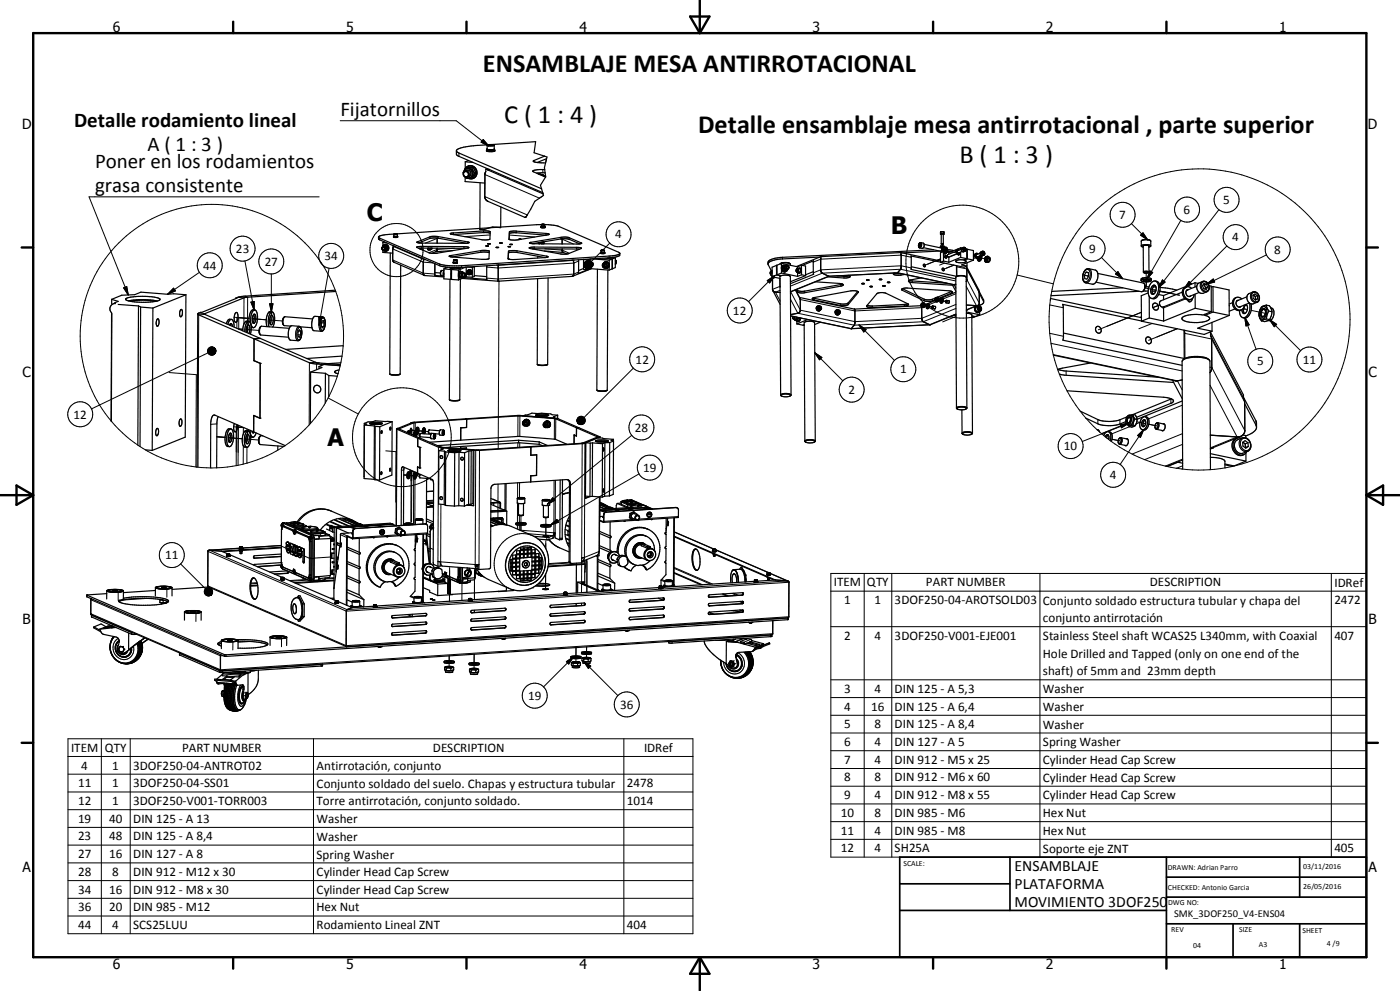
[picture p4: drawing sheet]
<svg xmlns="http://www.w3.org/2000/svg" width="420mm" height="297mm" viewBox="0 0 420 297" stroke-linecap="round" stroke-linejoin="round" font-family="sans-serif">
<defs><g id="words">
<g font-size="7.9">
<text x="144.9" y="21.6">ENSAMBLAJE MESA ANTIRROTACIONAL</text>
<text x="151.2" y="36.9">C ( 1 : 4 )</text>
<text x="209.5" y="39.9">Detalle ensamblaje mesa antirrotacional , parte superior</text>
<text x="287.9" y="48.9">B ( 1 : 3 )</text>
</g>
<g font-size="7.2">
<text x="110.1" y="66.4">C</text>
<text x="267.2" y="70.1">B</text>
<text x="98.3" y="133.7">A</text>
</g>
<g font-size="6.3">
<text x="102.1" y="34.8">Fijatornillos</text>
<text x="22.3" y="38.2">Detalle rodamiento lineal</text>
<text x="44.3" y="45.4">A ( 1 : 3 )</text>
<text x="28.5" y="50.4">Poner en los rodamientos</text>
<text x="28.5" y="57.6">grasa consistente</text>
</g>
<g font-size="4.7">
<text x="304.4" y="260.9">ENSAMBLAJE</text>
<text x="304.4" y="266.4">PLATAFORMA</text>
<text x="304.4" y="271.8">MOVIMIENTO 3DOF250</text>
</g>
<g font-size="4.2">
<text x="33.9" y="9.6">6</text>
<text x="103.8" y="9.6">5</text>
<text x="173.8" y="9.6">4</text>
<text x="243.8" y="9.6">3</text>
<text x="313.8" y="9.6">2</text>
<text x="383.8" y="9.6">1</text>
<text x="6.6" y="38.6">D</text>
<text x="410.4" y="38.6">D</text>
<text x="6.8" y="112.9">C</text>
<text x="410.5" y="112.9">C</text>
<text x="6.8" y="187">B</text>
<text x="410.5" y="187">B</text>
<text x="6.8" y="261.3">A</text>
<text x="410.5" y="261.3">A</text>
<text x="33.9" y="290.3">6</text>
<text x="103.8" y="290.3">5</text>
<text x="173.8" y="290.3">4</text>
<text x="243.8" y="290.3">3</text>
<text x="313.8" y="290.3">2</text>
<text x="383.8" y="290.3">1</text>
</g>
<g font-size="3.9">
<text x="335.8" y="65.6">7</text>
<text x="355.1" y="64.1">6</text>
<text x="366.9" y="61.1">5</text>
<text x="184.6" y="71.5">4</text>
<text x="70.8" y="75.8">23</text>
<text x="97.4" y="78">34</text>
<text x="326.7" y="75.8">9</text>
<text x="369.7" y="72.3">4</text>
<text x="382.3" y="76">8</text>
<text x="61" y="80.8">44</text>
<text x="79.4" y="79.7">27</text>
<text x="219.9" y="94.3">12</text>
<text x="190.7" y="109">12</text>
<text x="270" y="111.9">1</text>
<text x="377.1" y="109.5">5</text>
<text x="390.8" y="109.1">11</text>
<text x="254.5" y="118">2</text>
<text x="22.1" y="125.5">12</text>
<text x="190.4" y="129.4">28</text>
<text x="319.2" y="135">10</text>
<text x="193" y="141.4">19</text>
<text x="332.9" y="143.5">4</text>
<text x="49.5" y="167.6">11</text>
<text x="250.1" y="175.8">ITEM</text>
<text x="260.1" y="175.8">QTY</text>
<text x="277.8" y="175.8">PART NUMBER</text>
<text x="344.9" y="175.8">DESCRIPTION</text>
<text x="400.3" y="175.9">IDRef</text>
<text x="253.2" y="181.1">1</text>
<text x="262.4" y="181.1">1</text>
<text x="268.4" y="181.1">3DOF250-04-AROTSOLD03</text>
<text x="312.8" y="181.2">Conjunto soldado estructura tubular y chapa del</text>
<text x="400.3" y="181.1">2472</text>
<text x="253.2" y="191.7">2</text>
<text x="262.4" y="191.7">4</text>
<text x="268.4" y="191.7">3DOF250-V001-EJE001</text>
<text x="312.8" y="191.8">Stainless Steel shaft WCAS25 L340mm, with Coaxial</text>
<text x="312.8" y="186.4">conjunto antirrotación</text>
<text x="400.3" y="191.7">407</text>
<text x="312.8" y="197.1">Hole Drilled and Tapped (only on one end of the</text>
<text x="312.8" y="202.4">shaft) of 5mm and 23mm depth</text>
<text x="158.4" y="209.7">19</text>
<text x="253.2" y="207.7">3</text>
<text x="262.4" y="207.7">4</text>
<text x="268.4" y="207.7">DIN 125 - A 5,3</text>
<text x="312.8" y="207.7">Washer</text>
<text x="186" y="212.3">36</text>
<text x="253.2" y="212.9">4</text>
<text x="261.4" y="212.9">16</text>
<text x="268.4" y="212.9">DIN 125 - A 6,4</text>
<text x="312.8" y="213">Washer</text>
<text x="253.2" y="218.3">5</text>
<text x="262.4" y="218.3">8</text>
<text x="268.4" y="218.3">DIN 125 - A 8,4</text>
<text x="312.8" y="218.4">Washer</text>
<text x="21.3" y="225.3">ITEM</text>
<text x="31.5" y="225.3">QTY</text>
<text x="54.6" y="225.3">PART NUMBER</text>
<text x="129.9" y="225.3">DESCRIPTION</text>
<text x="193.2" y="225.4">IDRef</text>
<text x="253.2" y="223.6">6</text>
<text x="262.4" y="223.6">4</text>
<text x="268.4" y="223.6">DIN 127 - A 5</text>
<text x="312.8" y="223.7">Spring Washer</text>
<text x="24.4" y="230.6">4</text>
<text x="33.7" y="230.6">1</text>
<text x="40" y="230.6">3DOF250-04-ANTROT02</text>
<text x="95" y="230.7">Antirrotación, conjunto</text>
<text x="253.2" y="228.9">7</text>
<text x="262.4" y="228.9">4</text>
<text x="268.4" y="228.9">DIN 912 - M5 x 25</text>
<text x="312.8" y="228.9">Cylinder Head Cap Screw</text>
<text x="23.5" y="236">11</text>
<text x="33.7" y="236">1</text>
<text x="40" y="236">3DOF250-04-SS01</text>
<text x="95" y="236.1">Conjunto soldado del suelo. Chapas y estructura tubular</text>
<text x="188" y="236">2478</text>
<text x="253.2" y="234.2">8</text>
<text x="253.2" y="239.5">9</text>
<text x="262.4" y="234.2">8</text>
<text x="262.4" y="239.5">4</text>
<text x="268.4" y="234.2">DIN 912 - M6 x 60</text>
<text x="268.4" y="239.5">DIN 912 - M8 x 55</text>
<text x="312.8" y="234.3">Cylinder Head Cap Screw</text>
<text x="312.8" y="239.6">Cylinder Head Cap Screw</text>
<text x="23.5" y="241.3">12</text>
<text x="33.7" y="241.2">1</text>
<text x="40" y="241.3">3DOF250-V001-TORR003</text>
<text x="95" y="241.3">Torre antirrotación, conjunto soldado.</text>
<text x="188" y="241.3">1014</text>
<text x="252.2" y="244.9">10</text>
<text x="262.4" y="244.9">8</text>
<text x="268.4" y="244.9">DIN 985 - M6</text>
<text x="312.8" y="244.9">Hex Nut</text>
<text x="23.5" y="246.5">19</text>
<text x="23.5" y="251.9">23</text>
<text x="32.8" y="246.5">40</text>
<text x="32.8" y="251.9">48</text>
<text x="40" y="246.5">DIN 125 - A 13</text>
<text x="40" y="251.9">DIN 125 - A 8,4</text>
<text x="95" y="246.6">Washer</text>
<text x="95" y="252">Washer</text>
<text x="252.2" y="250.2">11</text>
<text x="262.4" y="250.1">4</text>
<text x="268.4" y="250.2">DIN 985 - M8</text>
<text x="312.8" y="250.1">Hex Nut</text>
<text x="23.5" y="257.2">27</text>
<text x="32.8" y="257.2">16</text>
<text x="40" y="257.2">DIN 127 - A 8</text>
<text x="95" y="257.3">Spring Washer</text>
<text x="252.2" y="255.4">12</text>
<text x="262.4" y="255.4">4</text>
<text x="268.4" y="255.4">SH25A</text>
<text x="312.8" y="255.5">Soporte eje ZNT</text>
<text x="400.3" y="255.4">405</text>
<text x="23.5" y="262.5">28</text>
<text x="33.7" y="262.5">8</text>
<text x="40" y="262.5">DIN 912 - M12 x 30</text>
<text x="95" y="262.6">Cylinder Head Cap Screw</text>
<text x="23.5" y="267.8">34</text>
<text x="32.8" y="267.8">16</text>
<text x="40" y="267.8">DIN 912 - M8 x 30</text>
<text x="95" y="267.9">Cylinder Head Cap Screw</text>
<text x="23.5" y="273.1">36</text>
<text x="32.8" y="273.1">20</text>
<text x="40" y="273.1">DIN 985 - M12</text>
<text x="95" y="273.1">Hex Nut</text>
<text x="23.5" y="278.4">44</text>
<text x="33.7" y="278.4">4</text>
<text x="40" y="278.5">SCS25LUU</text>
<text x="95" y="278.6">Rodamiento Lineal ZNT</text>
<text x="188" y="278.5">404</text>
</g>
<text font-size="3.1" x="352.2" y="274.8">SMK_3DOF250_V4-ENS04</text>
<g font-size="2.4">
<text x="271" y="259.6">SCALE:</text>
<text x="350.4" y="260.9">DRAWN: Adrian Parro</text>
<text x="391" y="260.5">03/11/2016</text>
<text x="350.4" y="266.9">CHECKED: Antonio Garcia</text>
<text x="391" y="266.5">26/05/2016</text>
<text x="350.4" y="271.3">DWG NO:</text>
<text x="351.4" y="279.2">REV</text>
<text x="371.8" y="279.3">SIZE</text>
<text x="390.7" y="279.5">SHEET</text>
<text x="358" y="284.1">04</text>
<text x="377.7" y="283.7">A3</text>
<text x="398" y="283.6">4 /9</text>
</g>
</g></defs>
<g fill="none" stroke="#000" stroke-width=".3">
<path d="M102.1 36.2h34.8l9.7 7.6M95.7 59h-69l11.8 29.4M137.7 45.9v1M145 41.8l1.6 2-2.3-1.2zM145.4 58.9l12.8 5.5M145.5 52.3l16.3 7.1M146.1 43.6l.9 .2 1.3-.2M146.3 43.5l1.2-.2 .6 .2-.9 .2zM148.1 43.5h.1M160.2 48.1v.4M162.9 50.8v1M73.5 78.2l2.7 14.7"/>
<path d="M113.9 71.4v.5M117.8 77.9l9.2 4 3.4 .2M117.8 74.6l9.2 4 2.9 .2M118.2 70.2l1 .1M118.2 70.2h.9zM119.1 70.2h.1M125.2 72.5v.2M126.5 73.8v.6M129 71v.5M131.4 70.9v.5M131.6 71.4l-4 1.5M131.8 79.1v.5"/>
<path d="M135.2 76.6v.4M136 69.8v.5M136.1 78h.1M136.1 78h1M136.1 77.9l.1 .1M136.1 77.9h.9M136.4 74.4l-5.3 .4-2.4 .9M137 77.9l-.8 .1M137 77.9h.1M137.1 78h.1M138.5 79.6v.5M139.2 73.9v.5"/>
<path d="M140.3 72.5v.4M144.2 75.1v.5M145 69.2v.5M147 70.4l-7.7 .5M152.4 77.5h.1M152.5 75.3v.5M152.7 71.7h.1M152.8 70.4l7.6 .6M152.8 69.5v.5M154.9 69.3v.5M155.1 75.2v.5M159.3 72.6v.4"/>
<path d="M160.3 74v.6M162.4 67.4h1.1M163.3 67.3h-.8h.8M163.3 67.3h.1M163.4 67.3h.1M163.4 67.3h-.1M163.4 74.6l5.2 .4 2.2 .9M163.8 70v.5M164 76.8v.3M168.2 71.6l3.8 1.5M168.3 71.1v.5M170.7 71.2v.5"/>
<path d="M172.9 74.1v.5M173.6 78.2l-1.5 .6-22.6 1.5-3.5-.3M174.4 72.8v.2M177.6 78.8a.48 .48 0 0 1 .3 .5 .48 .48 0 0 1-.4 .4zM177.6 78.7l-.3 .7 .3 .5M177.6 78.6v.1M180.3 75.1h1M180.3 75h1M180.4 75h-.1M180.4 75h.9M181.2 78.8a.81 .81 0 0 1 .9 .5 .81 .81 0 0 1-.3 1M181.3 75h.1"/>
<path d="M182.7 76.7v.5M182.9 72.9l-5.6 5.5M234.7 77.1v.5M273.4 77.1l-3-.6-24.2 1.2-2.2 .9M275.8 72.9a.57 .57 0 0 1 .7 .3 .57 .57 0 0 1-.3 .7l-.1 .2a.57 .57 0 0 1-.6-.4 .57 .57 0 0 1 .2-.7zM276.2 72.7a.96 .96 0 0 1-.3 1.6M282.1 77.6l-4.8 2M282.2 69.6h-.1M282.2 69.6h1M282.2 78.1l-.2 .1M282.3 70.1l.1 .1M282.4 70.1v.1"/>
<path d="M282.4 70.1h-.1M282.5 70.1h.5M282.5 70.1h-.1M282.5 74.9l1.3 .2h-.2M282.7 73.1v.6M282.7 73.9v.8M283 70.1h.1M283 70.1v.1M283.4 78.8l-1.5 .7M283.4 77.1l.8-.3zM284.2 75.2l2.2 .5M286.2 79.5l-3.2 1.3"/>
<path d="M287 80l3 .6 3.8 7.1M287.1 76.1l-2.5 1M289 74.1a.63 .63 0 0 0-.2 .8 .63 .63 0 0 0 .7 .4M292 76.9h.1M293.9 77.2h-.3l.5 .1M294.5 77.4l1.6 .3M294.7 75.3a.65 .65 0 0 0-.2 .8 .65 .65 0 0 0 .6 .4M294.7 75.4a.48 .48 0 0 1 .7 .1 .48 .48 0 0 1-.1 .7 .48 .48 0 0 1-.7 0l-.1-.4zM330.4 77.2l6.4 6.3M339.4 67l4.9 4.9M342.2 70.5l.7-.7 1.4 2.1zM342.9 73.7l.1 .1"/>
<path d="M343.2 73.5l-.3 .2M343.2 73.6l-.2 .1M343.6 73.5h-.4M343.6 73.5l-.4 .1M343.8 73.5h-.2M344 73.5h.4M344 73.5h-.4M344 73.5l.4 .1M344.3 71.9h-1.3l-.6 .4M344.3 71.9l.9 .4M344.4 73.6l.2 .1M344.4 73.5l.2 .3"/>
<path d="M344.6 73.7h.1M354.2 66.1l-10.1 17.5M365.7 62.8l-18.1 23.4M368.1 73.7l-12.8 12.8M379.9 76.4l-18 8.8M37.1 86.3l.9-.4 .5 2.5zM52.1 86.4l.5 .8-2.3 1zM59.6 93.8l1.9 .2v.2M59.8 81.6l-9.5 6.6M61.5 94.2l-1.9 .2-.2 45.6M70.3 95.1l4.4 .3-3.6-.3v3.3M71.4 89.1l1.8 .2v7.9"/>
<path d="M71.4 98.6l1.4 .1M71.5 98.6l1.3 .1M71.6 95.2v3.4M73.5 88.8l.8 .3v7.2M73.9 98.7l3.8 .3M73.9 98.8h.2M74.2 97.7v1.7M75.3 90.6l1-.2-.1 2.5zM76 95.5h-.3l4.2 .4M80.9 91h1l-.5 2.6zM81.1 96l-.2-.1 3.8 .3M81.4 82.1v11.5"/>
<path d="M89.7 98.2a.65 .65 0 0 1 .7 .1 .65 .65 0 0 1 .1 .8 2.45 2.45 0 0 1-.8 2.8 2.9 2.9 0 0 1 0-3.7zM89.7 97.8a3.3 3.3 0 0 0-.5 4.3h.2M95.6 94.9l1 .2-.9 2.4zM96.7 95.4a.65 .65 0 0 1 .7 .1 .65 .65 0 0 1 .1 .8v.9a1.45 1.45 0 0 1-1 1.8 3.3 3.3 0 0 1 .2-3.6zM96.7 95a3.3 3.3 0 0 0-.7 4l.4 .3M98.7 80.4l-3 17.1M132.6 81.1a1.2 1.2 0 0 0-.2 1.5l.1 .1M140.3 81.1a.64 .64 0 0 1 .8 .4 .64 .64 0 0 1-.3 .8M149.7 84.3l-.2 50.2M173.6 81.5l-1.5 .6-22.6 1.5-3.5-.3M230.2 84.1l2.1-1.4-1.4 2.1zM231.4 81.2a.88 .88 0 0 0 .2 1.5"/>
<path d="M232.3 82.7l-7.7 7.7M232.6 83.2l-.8 .3M234 85.8l-2.2 .9M234 87l-1.4 .6 1.4 2.6M237.2 89.7l2.1 4.2 17 3.6 20.7-1.1 9.8-4M237.2 87.5l2.9 5.5 16.4 3.4 20-1 10.3-4.2M238.6 86.9l1.5 2.9 16.4 3.4 20.2-1.1M239 80.6l.1-.1a.46 .46 0 0 1 .4 .5 .46 .46 0 0 1-.6 .4zM239.1 87l.1 .4M239.4 80.4l.2 .6-.2 .4-.3 .2M241.4 87.3v.4M244.3 89.4v.5"/>
<path d="M252.1 91.1v.4M252.2 85.3v.5M253.2 82.8v.5M254.4 90.8l.1 .5M257.5 87.4v.3M257.7 97.4l10.7 10.6M257.7 97.4l2.1 1.4-.7 .7zM261.7 91.7v.5M270.3 82v.5M270.7 86.5v.5M271.3 91.2v.5M273.4 80.3l-3-.6-24.2 1.2-2.2 .9"/>
<path d="M273.7 84.2v.5M277.2 89.7v.4M277.5 91.6l1 .2M277.8 91.6l-.4 .2M278.4 91.4v.1M278.8 91.9l.9 .2M279.7 89.7l.1 .5M280.8 90.5l-2 .8M281.6 89.9l.9 .2M282 90l-.4 .1M282.6 89.7l-.1 .1M283 90.2l.8 .2"/>
<path d="M285.5 87.4v.4M286.7 84.2l-16.5-3.5-23.5 1.2-9.6 3.9M286.8 86.3l-.6-1-16.9-3.6-20.7 1.1-11.5 4.6M286.8 88l-3.8 1.6M286.8 94.1l-7.9 3.2-23.5 1.2-18.2-3.9M286.8 94.8l-4 1.7M289.9 83.8h.2l3.7 7.1M289.9 85.8l3 5.8-3 1.2M293.4 91.9a.63 .63 0 0 1 1 .4 .63 .63 0 0 1-.7 .8l-.4-.7zM293.5 91.7a.84 .84 0 0 0-.3 1 .84 .84 0 0 0 .9 .5M295 89.8v.5M305.1 82.4l10.9 2.7"/>
<path d="M314.9 99.9a45.1 45.1 0 0 0 34.7 39.8M314.9 91.4l4.1 .8M314.9 99.9l4.1 .9M316 85.1a45.1 45.1 0 0 1 54.4-33.3 45.1 45.1 0 0 1 33.4 54.3 45.1 45.1 0 0 1-54.2 33.6M316 85.1a44.8 44.8 0 0 0-1.1 14.8M325.6 81.1a.87 .87 0 0 1 1-.2 .87 .87 0 0 1 .5 .9 2.13 2.13 0 0 1-1.5 2.7 2.29 2.29 0 0 1 0-3.4zM326.6 80.5a2.61 2.61 0 0 1 .2 3.8l-.4 .3-.7 .2M334.7 82.1l.7-.7 1.4 2.1zM342.3 93.7l-12.8 5.1M342.4 94.9l-.3 .2M343.5 86.3l3.3 .7-.6-.1M343.9 83.8v2.2v-2.1"/>
<path d="M343.9 81.7v1.5M344.9 81.2l.9 .5-1.7 1.9zM345.6 97l-3.9 1.5M347.9 87.2l5.9 1.3M347.9 91.4l-2 .8M348.7 83.9l.8 .6-1.9 1.7zM353.2 98.5l-8.6 3.5M355.4 99.9l8.1 1.7 9.9 18.9M355.7 89.6l-6.8 2.8M356.7 84.4l.7 .6-2.1 1.5zM360.6 84.8a1.44 1.44 0 0 1 1.8 .2 1.44 1.44 0 0 1 .1 1.8 1.39 1.39 0 0 1-1.8 0 1.39 1.39 0 0 1-.2-1.8zM360.8 84.4a1.72 1.72 0 0 0-.6 2 1.72 1.72 0 0 0 1.8 1.1"/>
<path d="M361.9 85.2l2.1-1.6 .4 .9zM368.7 91.6h.2M373.4 95.1l3.4 9.6M373.4 95.1l1.3 2.2-.9 .4zM373.6 92.7l-.7-.2 1.3 .3M375.3 93l4.3 .9M375.7 87.9a1.44 1.44 0 0 1 1.9 .5 1.44 1.44 0 0 1-.4 2 1.54 1.54 0 0 1-1.6-.8 1.54 1.54 0 0 1 .1-1.7zM375.8 87.5a1.72 1.72 0 0 0-.5 2.1 1.72 1.72 0 0 0 1.8 1M380.9 95.8l9.3 9.3M380.9 95.8l2.1 1.4-.7 .7zM50.7 111.7l8.2 .6-.1 27.6M62.4 105.8l-35 16.8"/>
<path d="M94.7 108.6l-1.9 .1v18.6M95.7 108.8l-.7 .3v1.7M98.4 119.3l9.1 4.8M190 110.3l-14.8 14.8M244.4 105.7l8.5 8.4M244.4 105.7l2.2 1.4-.8 .7zM315.3 102.9l39.4 8.3M316 106.3l37.2 7.8 1.5 2.8M319.8 111.2v1.3M351.3 119.6v1.3M363 110l.5 .1 9.9 18.9M363 115.5l8.1 15.5-8 3.2"/>
<path d="M65 130.9l2.5 .2-2.5-.2M65.1 127l-1.9 .2M68.8 131.2h-.3l4.2 .3M70.1 127.9l3 .2-2.2-.1v11.6M70.9 127.2v8.3M71.5 127.4l-.1 12M71.5 128l1.7 .2M73 133.6v5.5M73 128.1v1.9M73.7 131.6l3.9 .3M73.7 131.6h.2M74.1 134.1v4.7"/>
<path d="M74.1 130.6v1.6M74.1 128.6v.5M115.7 135.1l3.1 .3-.1 15.1M119.1 128.4l.7 .2h-.7l-.2 29M123.1 128.9l1.7 .1M123.5 126.7h.7v3M123.5 130.2h.5M124.3 126.5l.3 .2v2.7M124.5 130.3l1.4 .1M124.6 129.9v.6M124.8 129l-1.4-.1v1.2M124.8 129h-1.2v1.2"/>
<path d="M125.2 129.1l1.5 .1M127.1 129.3h1.4M130.4 130.1v-.1a1.07 1.07 0 0 1 0 1.5l-.3-.6zM130.4 129.9l-.4 .8 .2 .8M132.2 134h-.7l-.1 34.2M132.6 134.1l-.3 .1v.6M132.9 129a.75 .75 0 0 1 .1 1.4 .95 .95 0 0 1-.1-1.4zM133 128.9a1.2 1.2 0 0 0-.1 1.6M133.1 129h.1M143 134.9l-.3 .1-.1 34.2-10.4-.8 .1-17.3M143.6 134.9l.3 .1-.2 34.2M155.1 124.5l.3 .2v6.1"/>
<path d="M155.4 132.7l-.1 1.4M155.9 132.7v1.4M156.2 124.5l-.2 .2-.1 6.1M157.2 126.1a.83 .83 0 0 1 1 .5 .83 .83 0 0 1-.4 1M163.4 126.6a.81 .81 0 0 1 1 .5 .81 .81 0 0 1-.4 1M166.6 125.3l-.3 .1v6.2M167.4 125.5h-.7v6.2M174.4 132.9l.3 .1-.2 34.2M174.8 132.8h.7l-.2 34.3 4.4-1.8 .1-16.4M179.9 130.9h-.7l.7 .2v.1M189.5 130.5l-25.3 20.6M329.4 125.7v1.3"/>
<path d="M332.1 131.3l.6 .1h-.4M332.5 130.4l-.2 .1M333.6 131.6l2.3 .5M336 125.8v1.3M336.1 127.3l2.5-.5-2.2 1.4zM338.6 126.8l-13.9 5.5M338.8 127.9l-5.3 2.1M341 126.4l2.7 .6-.4-.1M341.3 130.5l1.8-1.8-1 2.4zM342 126.6l-1.2 .5M343.1 128.7l-7.1 10.5M343.6 126l-.3 .1"/>
<path d="M344.6 127.1l2.3 .5M354.7 121.4l-10.2 4.1M354.8 130l-15.2 6.1M354.8 133.2l-11.4 4.6M354.8 137.6l-5.2 2.1M354.8 139.6l-1.8 .8M372.5 131.7a1.87 1.87 0 0 1 2.2 .3 1.87 1.87 0 0 1 .3 2.2 1.53 1.53 0 0 1-1.7 .7 1.53 1.53 0 0 1-1.1-1.5v-.9zM372.7 131.2a2.25 2.25 0 0 0-.8 2.7 2.25 2.25 0 0 0 2.4 1.4M376.8 126.2v1.2M84.4 158.7h.1M84.4 158.7v10M84.4 158.6v.1"/>
<path d="M84.5 157.9v.5M84.7 157.5v.1M84.8 156.8l8.5 3.7M84.8 156.8l-.2 .3M84.9 157.8l3 1.3M84.9 157.8l-.5 .9M84.9 157.8h.1M84.9 156.7l-.1 .1M84.9 156.7h.1M84.9 156.7l8.5 3.6M85 157.7h.1M85 157.7l3 1.3"/>
<path d="M85 157.7l-.1 .1M85.3 157.7h-.3M85.4 156.6l-.5 .1M87.9 159.1l.2 .8M87.9 159.1h.1M88 159.1h-.1M88 159l-.1 .1M88 159h.1M88 159v.1M88 159l.2 .8M88 159h.2M88.1 159.9v.1"/>
<path d="M88.1 159.8l.2 .1M88.1 159.8v.1M88.1 156.7h.1M88.1 160h.1M88.1 160l.3 .1M88.2 159.9h-.1M88.2 159.8h-.1M88.2 159.9h.1M88.2 159.8h.1M88.2 159h-.2M88.2 159.8l.1 .1M88.3 159.9h.1"/>
<path d="M88.3 156.4v.2M88.5 159.8l-.2 .1M88.5 159.1v.2M88.5 159.8h-.3M88.6 159.5l3.8 1.6M88.6 159.5l-.2 .5M88.6 159.4v.1M88.8 159.3h.1M88.8 159.3l-.2 .2M88.8 159.3l3.8 1.7M89 159.3h-.2M89.3 157.1h.1"/>
<path d="M89.6 156.8v.3M90.8 157.9v.2M92.7 158.1h.1M93 157.8v.3M94.9 159.1h.1M95.1 158.8v.3M96.1 159.9v.7M99.2 158.1h.2M99.4 153.2a8.1 8.1 0 0 0-9.9 3.4M102.5 159.9l1.9 .8M105.8 159.9v.2M105.8 159.2h.1"/>
<path d="M106.5 158.4h.1M121.1 140.9h-.7M121.1 142.3l1 .1M121.4 157.1l1.2 .2 1.1-.2M121.6 156.9l.9 .2 1-.2M121.6 156.9h1.9M121.6 156.9h.1M122.5 142.5l1.5 .1M123 141.2l1.1 .1M123.3 141v3.1M123.5 156.9h.1M123.5 141v3.1"/>
<path d="M124.1 143.4l-.1 13.8M124.1 141.3v.7M124.1 141.3l-.8-.1v15.2M124.2 141.3h-.7v15.1M124.4 142.6l1.4 .1M124.5 143.5l-.1 13.7M124.5 142.2v.6M124.5 141.5v.2M124.6 155.8l.6 .2 1.6-.1M124.8 155.6l1-.1 .9 .2-1.3 .1zM126.7 155.6v.1M126.9 155.8l-.1 .1"/>
<path d="M127.5 157h.1M128.3 159.7l-6.9 .5M129 159.2h.1M129.1 159.2l-.1 9.8M129.2 158.5v.5M129.3 158.1v.1M129.4 157.4l.6 .2M129.4 157.4l-.2 .2M129.4 158.4l.6 .2M129.4 158.4l-.3 .8M129.4 157.3v.1M129.5 157.3h-.1"/>
<path d="M129.5 157.2h.1M129.6 157.2l-.1 .1M129.6 157.2l.4 .2M129.6 158.3l-.2 .1M129.6 158.3l.4 .1M129.9 158.2l-.3 .1M130 157.2h-.4M130.1 149.9l-2.1 .2M130.1 150.2l-2.1 .1M147.9 149.7l1.9 .8M149.4 145.1v12M149.6 150.7l.4 .1"/>
<path d="M150.3 155.2l.3 .1M150.5 156.6v.1M150.5 155.9h.1M155.2 149.4l.9 .2 1.3-.2M155.2 157.3v1.3M155.3 150.8l-.1 5.9M155.3 144.7v4.6M155.3 149.3l.7 .1 1.3-.1M155.4 149.2h1.9M155.4 149.2l-.1 .1M155.8 157.4v1.4M155.8 154.5v2.1"/>
<path d="M155.9 144.7l-.1 4.4M156.3 157.4v1.6M156.3 154.5v2.5M157.3 149.2v.1M158.4 160l7.5 .5v.8M162.7 150l.8 .2 1.4-.2M162.9 149.8l1.2-.1 .7 .2-1.3 .1zM162.9 149.8h-.1M163.8 158l-.1 2.8M163.8 155.1v2.5M165.1 157.3l2-1.6 .4 .8zM165.8 149.2l.7 .7-2.3 1.2z"/>
<path d="M166.2 144v15.7l-10.3-.8M166.6 144v15.8M170.8 147.7l-2.1 .6M170.9 144.8l.2 .1M180 148.9v6.4M181 155v.1M181 156.4v.1M181.1 154.2l.1 .1M181.8 153.5h.1M186.5 150.5l-.1 .7M187.9 150.1v.1M188.1 149.9v.2"/>
<path d="M188.2 151.2v.7M189.2 150.5v.1M189.4 150.3v.2M189.4 149.8h.1M189.5 149.8l3.8 1.7M189.5 149.8l-.5 .1M189.6 155.7l-8.5 .5M190.3 155.6h.2M191.3 151.7h.1M191.6 151.3v.3M191.7 142l-26.6 15.3M193.8 152.4v.1"/>
<path d="M193.9 151.7l1.9 .9M199.8 158.4h.1M202.3 159.4l11.9 5.2M202.8 152.1h.1M203.5 154.8l-11.8 .8M26.1 178.4v.5M27.3 179.7l38.8 16.8h.8M35.1 177.1h.1M35.1 177v.1M35.5 177.5v2.4M44.2 179.3l-7.1 .5M49.7 176.1v.1"/>
<path d="M49.7 176.1h.1M50.1 176.5v2.5M54.2 169l7.4 7.5M62.3 175.6l41.5 17.9 132.8-8.7M62.4 165.2l41.5 18 132.8-8.7M68.1 166.1h.1M68.1 166.1h.8M68.1 166l.8 .1zM68.9 166v.1M68.9 166.1h.1M71.8 164.3l-8.9 .6 41.2 17.8 132.1-8.6-5.2-2.3M71.9 164h.7"/>
<path d="M71.9 163.9h.1M71.9 163.9h.8M72 163.9h.7M72.7 163.9h.1M72.7 164h-.1M72.7 164h.1M76.3 167.3h.1M77.1 174.6l-1.8 .2M77.2 174.9l-2 .1M84.3 173.1l.9 .1M84.4 173.1h.1M84.4 173.1h.7"/>
<path d="M84.4 168.7h.1M84.4 173.1l.2 .1M84.4 168.7l.4 1.2M84.4 163.5l-11.7 .7M84.4 163.7l1.4 .6M84.5 169v.4M84.6 170.2l.2 .2M84.6 169.8v.1M84.8 170.4l8.4 3.7M84.8 170.4v.2M84.8 169.9h.1M84.8 169.9l3 1.3"/>
<path d="M84.8 169.9l.1 .1M85.1 173.1h.1M85.1 173.1l-.1 .1M85.9 163.6h.1M86.1 171.8h.1M86.3 164.5l.3 .1M86.5 162.5h-.1M87 164.8l.2 .1M87 164h.1M87.2 162.8h.1M87.6 165.4h.1M87.7 165.1l.5 .2"/>
<path d="M87.8 171.2l.1 .1M87.8 171.2l.4 .1M87.9 163.2h.1M87.9 165.5h.1M88 170.6h.1M88 170.6l-.2 .6M88 170.6l.1 .1M88.1 170.6h.1M88.1 170.6h-.1M88.1 163.8h-.1M88.1 170.6h.2M88.1 170.6l.1 .1"/>
<path d="M88.1 170.7h.1M88.2 170.7l-.3 .6M88.3 170.6v.1M88.3 170.6l.1 .2M88.4 160h.1M88.4 160v.1M88.4 160.1h.1M88.4 170.8h.1M88.4 170.8l.2 .7M88.5 171.5h.1M88.5 165.4h.1M88.5 163.8h.1"/>
<path d="M88.6 171.5l-.2 .1M88.6 165.5l.2 .1M88.6 171.5l3.8 1.7M88.6 171.5v.1M88.6 171.6h.1M89.1 179.1a3.3 3.3 0 0 1 1.4 3.2v1.3a2.32 2.32 0 0 1-1 2.1M89.2 164.1h.1M89.2 166.4h.1M89.2 165.8h.1M89.5 165l-.1 .1M89.8 166l.3 .1M89.9 164h.1"/>
<path d="M90.4 165.5h.1M90.5 166.3l.4 .2M90.5 164.3h.1M91.1 164.5h.1M91.2 165h.1M91.2 168.3h.1M91.3 166.7l1.5 .6M92 173.7l-5.1 .3M92.4 173.2h.1M92.4 173.2l.2 .1M92.4 173.8l-5.1 .4M92.4 161.1l.4 1.2"/>
<path d="M92.5 161.1h-.1M92.5 161l-.1 .1M92.5 161h.1M92.5 161v.1M92.6 173.3h-.1M92.6 161h.1M92.6 161l.4 1.2M92.8 172.3h.1M92.8 172.3l-.4 .9M92.8 173.2l-.2 .1M92.8 162.3h.2M92.8 162.3v10"/>
<path d="M92.8 172.3l.1 .1M92.9 161h-.3M92.9 160.9l-.3 .1M92.9 162.3h-.1M92.9 172.4l-.3 .9M93 172.3h-.1M93 172.3h.2M93 172.3l-.1 .1M93 162.2l-.1 .1M93 162.2v.1M93 162.3h.1M93 167.3l.5 .1"/>
<path d="M93 162.3v10M93.1 173.5v.1M93.1 161.1h.2l-.2 .2M93.2 172.4h-.3M93.2 174.1l.1 .1M93.3 174.2h.1M93.3 162.3h-.3M93.3 162.2h-.3M93.3 160.4v.1M93.3 160.5l.2 .7M93.4 160.3l-.1 .1M93.4 160.3l.3 1"/>
<path d="M93.5 174.2h-.1M93.5 173.6l-.3 .5M93.5 173.6h.1M93.5 161.2l.2 .1M93.5 161.2v12.4M93.6 161.2v.1M93.6 173.6l-.1 .6M93.7 167.4l-.1 6.2M93.7 161.3v6.1M93.9 160.3h-.5M94.1 160.5h.1M94.1 173.5h.1"/>
<path d="M94.1 173.5l-.5 .1M94.1 167.4h-.4M94.1 167.3h.2M94.2 161.2l-.5 .1M94.3 161.2h-.1M96 173.4v.6M99.2 166.9l-4.9 .4M99.4 171.4h-.2M100.2 173.4l-2.7 .1M100.2 173.1l-2.7 .2M102.1 160.3l2.1 .8M105.8 161.3v.2"/>
<path d="M117.2 168l-.1 .5M118.9 168.8v.4M119.3 160.3l-13.5 .8M120 160.2h.1M123.1 178.8l1.1 .5M123.2 178.6l1 .4M124.2 179.1h.1M124.2 179.1h2.2M124.3 178.9l.7-.1 1.3 .1M124.3 178.9l.1 .1M124.4 179h1.9M126.3 178.9v.1"/>
<path d="M126.5 180l.5 .1M126.5 179.1h-.1M127 172.9l2 .8M127.7 162.1v.7M129 164.2l1 .5M129.1 173.8l.1 .1M130.3 174.3v.2M131.2 174.4v.2M132.7 171.8l.5 .3M132.8 172.5l5 2.2M133.2 172.1l.1 .1M133.2 172.1h.1"/>
<path d="M133.2 172.1l.2 .1M133.4 172.2h-.1M133.4 171.5v.1M133.4 171.5l-.2 .6M133.4 171.6h.1M133.5 171.6h.1M133.5 171.5h.1M133.5 171.5l.2 .1M133.5 171.5h-.1M133.5 171.5l.1 .1M133.6 171.6l-.2 .6M133.6 172.1l-.2 .1"/>
<path d="M133.6 171.6h.1M133.7 171.6h.1M133.7 171.6l.1 .1M133.8 171.7l.2 .7M133.8 171.7h.1M133.8 172.5h.2M134 172.3l-.2 .1M134 172.4l3 1.3M134 172.4v.1M134 172.5h.1M134.9 170.1l-.1 10.1M137 173.7v.1"/>
<path d="M137 173.8h.1M137.4 172.9l-.4 .8M137.4 170v2.9M137.4 172.9h.1M137.4 173.8h-.3M137.4 172.9l.2 .1M137.4 172.9h.2M137.6 173l-.5 .8M137.6 172.9h.3M137.6 172.9v.1M137.6 170v2.9M137.7 174v.2"/>
<path d="M137.8 172.9l-.2 .1M137.8 174.7l.1 .1M138.1 174.1l-.3 .6M138.1 170.1v4M138.1 174.1h.2M138.3 174.1l-.3 .7M138.3 170.1v4M138.6 170.1v9.9M138.9 174l-.6 .1M140 174.4v.2M140.2 172.3h.1M140.6 179.5h.1"/>
<path d="M140.6 171.4h.1M140.7 179.4h.1M140.7 179.4l.8 .1M140.7 179.4h.7M141.4 179.4h.1M141.5 179.4l-.8 .1M141.5 179.5h.1M142.4 170.7l-.1 9M142.6 170.9h.1M143 169.7l.1 .7M143.8 171.9h.2M153.8 164.4a5.8 5.8 0 0 1 7.4-.8 5.8 5.8 0 0 1 2.1 7.2 6 6 0 0 1-4.7 4.5 6 6 0 0 1-6-2.4 6.8 6.8 0 0 1 1.2-8.5z"/>
<path d="M159.7 160.5a8.6 8.6 0 0 0-11.5 9 7.8 7.8 0 0 0 4.6 6.9M159.9 176v.3M162.2 164.7a6.1 6.1 0 0 0-6.5-1.5 6.1 6.1 0 0 0-3.9 5.3 5.8 5.8 0 0 0 5.8 6.9M163.7 172.1v4.6M163.7 162.1v2.3v-1.5M164 161v.8M164.7 161v.7M164.8 161.7l1.3 1.4 1.7 1M168.7 161.3h-.7M169.2 177.6h.1M169.3 177.5l.7 .1zM169.3 177.5l-.1 .1"/>
<path d="M170.1 177.6h-.9M170.7 168.3l.3 .1M170.8 168.5l-6.3 .4M171 168.7l-6.5 .4M172.9 168.8v8.9v-8.2M174.5 168.3v9.3M174.7 174.8v.2M175.4 175.1l3.9 1.6M175.4 168.4l-.9 .1M175.4 168.2l-.7 .1M176.1 167.7v9.8M179.4 176.8l.1 .1"/>
<path d="M180.9 175.4l.9 .2 1.4-.2M181.1 175.2l.6 .2 1.3-.2M181.1 175.2h1.9M181.1 175.2h.1M183 175.2h.1M192.4 163.1v.5M194.1 163.9v.4M197.7 175.7h.1M197.8 175.7h.8M197.8 175.7h.8zM198.3 173.9l1.1 .5M198.5 173.7l1 .4"/>
<path d="M198.9 179.9h.1M199.4 174.1l.9 .2 1.4-.1M199.6 174l.8-.2a.69 .69 0 0 1 1.1 .3l-1.2 .1zM201.5 174h.1M201.7 175.1l.5 .1M202.2 170.1l11.5 4.9M202.2 170.3l11 4.8M212.8 179h.1M213.8 164.7h.9M213.9 164.6v.1M213.9 164.7h.8M214.7 164.6h-.8"/>
<path d="M214.7 164.6h.1M214.7 164.8l15.7 6.8M214.7 164.7h.1M219.6 177.8l1.4 .6M220.1 177.8l1.4 .6M222.6 178.3l.1 .1M226.3 173.9h.9M226.4 173.8l.3 .1M226.4 173.8h.7M227.1 173.8l-.2 .1M227.1 173.8h.1M230.1 171.7h.9"/>
<path d="M230.2 171.7h.1M230.2 171.7h.7M230.4 171.6l-.2 .1M230.4 171.6l.5 .1M230.9 171.7h.1M249.3 171.9h160.6v85h-160.6zM249.3 177.2h160.6M259.3 171.9v85M267.5 171.9v85M312 171.9v85M399.4 171.9v85M27.2 183.9l38.9 16.8 165.7-10.8"/>
<path d="M27.5 184.4v.5M31.2 188.2h.1M32.2 187.8v.3M32.3 187.8l-.1 .3M33.9 187.7h-.1M35.5 191.3a3.4 3.4 0 0 0-1.1 4.6 3.4 3.4 0 0 0 4.5 1.2 3.2 3.2 0 0 0 1.1-3.5M35.8 192.2a2.42 2.42 0 0 0-.6 3.7 2.42 2.42 0 0 0 3.7-.2l.3-1.4M37.5 195.6l-.1 .1M39.3 194.2a2.38 2.38 0 0 1-1.3 2.5M39.4 189.6v.5M40.8 190v.1M53.9 195.8v.5"/>
<path d="M58.5 183.4l-.1 .1M58.8 183.8v2.5M67.3 196.2v.5M67.8 196.2v.5M69.5 191.9v.1M69.5 191.9h.1M69.9 192.3l-.1 2.5M84.1 190.9v.1M84.4 191.4v2.4M96.3 199.1v.5M100.6 180.2h.9M100.6 180.1h.1"/>
<path d="M100.6 180.1h.8M100.7 180.1l.2 .1M101.4 180.1l-.2 .1M101.4 180.1h.1M105.7 180.3h.1M105.8 180.1l1.1-.1 .9 .1-1.1 .2zM107.9 180.3l-.6 .2-1.6-.2M112.1 181.3l.8 .1M112.1 181.3h.1M112.2 181.3h.7M112.9 181.3h.1M112.9 181.3v.1"/>
<path d="M117.7 190.4h.1M117.8 187.8h.1M117.8 185.2h.1M127.6 187.1h.1M127.6 189.7h.1M127.6 184.5l.1 .1M134.7 198.8v1.2M134.8 196.5v1.9M141.5 188.8h.1M141.5 183.6l.1 .1M141.5 186.2h.1M142.2 199.4v1.2"/>
<path d="M142.3 196.1l-.1 2.9M142.3 182.9v.7M151.3 188.2h.1M151.4 183h.1M151.4 185.6h.1M165.3 184.7h.1M165.3 187.3h.1M165.3 182.1h.1M169.9 198.3l2.1-1.4-1.4 2.1zM172 196.9l-8.9 9M172.8 197.4v1.2M172.8 194.1v2.9"/>
<path d="M172.9 180.9v.7M174.5 180.8v.7M175.1 186.6h.1M175.1 184h.1M175.1 181.4l.1 .1M175.1 198.2l10.3 10.3M175.1 198.2l2.1 1.4-.7 .7zM176 196.1v1.2M176 193.9v1.8M189 185.7h.1M189 183.1h.1M189 180.5h.1"/>
<path d="M198.9 185v.1M198.9 182.5h.1M201.6 192.3v.4M212.8 181.6h.1M212.8 184.2h.1M212.8 183.4l1.4 .6M218.3 191.8l-3.7 .1M218.3 191.9l1.6 .1M220.1 191.5l-.2 .1M220.8 196.4a2.35 2.35 0 0 1 1.5 3.3 2.35 2.35 0 0 1-3.6 .8l-.8-1.6M220.9 196.3a2.61 2.61 0 0 1 1.7 2.3 2.61 2.61 0 0 1-1.4 2.4M220.9 196.9l-.2 .1"/>
<path d="M221.3 198.8l-.1 .1M221.3 195.6a3.3 3.3 0 0 1 2 3.6 3.3 3.3 0 0 1-3.1 2.8 3.5 3.5 0 0 1-3.1-3.6M222.6 180.9l.1 .1M222.6 183.5h.1M222.9 191.3l-2.4 1M223.1 191.4l-2.4 1M225 192.5l-.7 .3M225 192.4l-1 .4M225.1 192.7l-.5 .2M225.2 191.6l-2.1 .9M227.8 193.1h.1M228.3 193.6l-1.8 .7"/>
<path d="M228.5 193.6l-2.1 .8M231.1 190.3v.5M236.3 185.2v.5M249.3 187.8h160.6M65.4 204.6l5.1 .4M65.8 201v.5M66.8 201.1v.4M66.8 202l5.1 .4M66.8 203.6h.1M67.1 208.1h.1M67.3 206.2h.2M67.6 201.5l5.7 .5-5.9-.5"/>
<path d="M68 203l2 .1M68 202.8l2.2 .1M68 202.6l2.4 .2M70.5 204.6h.1M71.4 201.2l2.1 .1M72.2 205.3l-.7 1.6-.2 2.6a1.77 1.77 0 0 0 1.3 2.2 2.69 2.69 0 0 0 1.2-2.1M72.7 208.5l.3 .1M72.9 205.7a3.7 3.7 0 0 0-1.1 4.4l.7 .7M72.9 205.8a4.1 4.1 0 0 0-.4 4.9l.3 .1 .4-.5M72.9 206.6h.3M73.5 201.4l.8 .1 .8-.1M77 200.9l-1.9 .3"/>
<path d="M249.3 203.7h160.6M249.3 209.1h160.6M249.3 214.4h160.6M249.3 219.7h160.6M20.4 221.4h187.5v58.4h-187.5zM20.4 226.7h187.5M20.4 232h187.5M20.4 237.4h187.5M30.4 221.4v58.4M39.1 221.4v58.4M94 221.4v58.4M187.2 221.4v58.4"/>
<path d="M249.3 225h160.6M249.3 230.3h160.6M249.3 235.6h160.6M20.4 242.7h187.5M20.4 248h187.5M20.4 253.3h187.5M20.4 258.6h187.5M249.3 240.9h160.6M249.3 246.2h160.6M249.3 251.5h160.6M20.4 263.9h187.5M20.4 269.2h187.5"/>
<path d="M20.4 274.5h187.5"/>
<circle cx="368" cy="59.9" r="3.8"/>
<circle cx="62.9" cy="79.5" r="3.8"/>
<circle cx="72.8" cy="74.5" r="3.8"/>
<circle cx="81.4" cy="78.4" r="3.7"/>
<circle cx="99.4" cy="76.7" r="3.8"/>
<circle cx="118.9" cy="74.9" r="8"/>
<circle cx="181.4" cy="79.6" r=".69"/>
<circle cx="185.6" cy="70.2" r="3.7"/>
<circle cx="288.7" cy="78.4" r="16.9"/>
<circle cx="289.3" cy="74.7" r=".5"/>
<circle cx="327.8" cy="74.5" r="3.7"/>
<circle cx="336.8" cy="64.4" r="3.7"/>
<circle cx="356.1" cy="62.8" r="3.7"/>
<circle cx="370.7" cy="71.1" r="3.8"/>
<circle cx="383.3" cy="74.7" r="3.7"/>
<circle cx="140.5" cy="81.7" r=".53"/>
<circle cx="221.9" cy="93.1" r="3.7"/>
<circle cx="63.6" cy="100.7" r="39.5"/>
<circle cx="192.7" cy="107.7" r="3.7"/>
<circle cx="255.5" cy="116.8" r="3.7"/>
<circle cx="271" cy="110.7" r="3.8"/>
<circle cx="378.1" cy="108.2" r="3.7"/>
<circle cx="392.8" cy="107.7" r="3.8"/>
<circle cx="24.1" cy="124.2" r="3.7"/>
<circle cx="120.6" cy="131" r="14.8"/>
<circle cx="157.5" cy="126.9" r=".68"/>
<circle cx="163.6" cy="127.4" r=".68"/>
<circle cx="192.4" cy="128.1" r="3.8"/>
<circle cx="321.2" cy="133.7" r="3.8"/>
<circle cx="194.9" cy="140.1" r="3.8"/>
<circle cx="333.9" cy="142.3" r="3.7"/>
<circle cx="51.5" cy="166.4" r="3.8"/>
<circle cx="219.4" cy="199" r=".76"/>
<circle cx="160.4" cy="208.5" r="3.7"/>
<circle cx="188" cy="211.1" r="3.8"/>
</g>
<g fill="none" stroke="#000" stroke-width=".36">
<path d="M136.9 45.2l.8 .7 24.8 10.7M136.9 45.2v1.1l.5 .4 25.4 11M139 51.7v.7l.6 .7M139.1 51.4l-.1 .3M139.1 51.5l-.1 .3M139.5 51.2a1 1 0 0 1 1.2 .6 1 1 0 0 1-.5 1.3M139.5 51.2l-.5 .5M139.5 51.2a1.06 1.06 0 0 1 1.7 .4 1.06 1.06 0 0 1-1 1.5M139.6 53.1l-.1 1.3 6 .5M139.6 48.5v2M139.6 48.5l2.3 .2M139.6 53.1h.6"/>
<path d="M139.6 53.1l.7 .3 .6-.1M139.7 53.1l.3 .3 1.5 .1M139.8 50.2l-.5 .8M139.8 50.2l1.8 .1M139.8 50.2h2.1M140 50.6l-.6 .3-.3 .5M140 50.6a1.47 1.47 0 0 1 1.6 1 1.47 1.47 0 0 1-.7 1.7M140 50.5a1.45 1.45 0 0 1 1.9 1 1.45 1.45 0 0 1-1 1.8M140.4 49.8a1.95 1.95 0 0 1 2.6 1.6 1.95 1.95 0 0 1-2.2 2.2l-.3-.2M140.5 49.8l-.8 .5-.3 .5M140.6 49.7a1.99 1.99 0 0 1 2.4 1.3 1.99 1.99 0 0 1-1.1 2.5M140.6 48.1l-1 .4"/>
<path d="M141.6 50.3l.8 1.7M141.9 50.2l.9 1.6M141.9 50.2l-.3 .1M142.4 52l-.9 1.5M142.8 51.8l-.9 1.6-.4 .1M142.8 51.8l-.4 .2M144 54.7v14.1h.7a9.7 9.7 0 0 1 5.4-.6l.2-6.2M145.8 50.7l-.3 1.4-.1 6.8 .4 1 .7 .5 11 4.8 .5-.5 2.4-4.4 2.7-1.7-.2-.5M145.8 50.7l17.1 7.4M146 45l.1 .1M146 45l.1 .3 .7 .2 1.5-.1 .1-.4M146 44.9v.1"/>
<path d="M146.1 44.7h.1M146.1 44.7l.1 .1M146.1 44.7v.3M146.1 45.1l.3 .1M146.1 45l.4 .1M146.1 44.6v.1M146.2 50.5l-.4 .2M146.2 44.7v-1.2l.6-.2 1.4 .2v1.2M146.2 44.7v.1M146.2 44.8l.7 .1M146.3 44.8l1.6 .1M146.4 43.4l-7.3 .7a2.73 2.73 0 0 0-2.2 1.1"/>
<path d="M146.4 45.2h.8M146.7 45.2h.8M146.7 50.8l-.4 .1M147.1 43.4v.2M147.1 43.4h-.4l.6 .2 .4-.2M147.1 43.4h.6M147.4 43.3l13.3-.8-.5 3.3 3.2 1M147.7 43.4v.1M147.9 44.8l-.5 .1M148 44.8h-.1M148.2 44.7l-.2 .1M148.3 44.6v.1"/>
<path d="M148.3 44.8h-.2M148.3 44.7h.1M148.3 44.9l.1 .1M148.3 44.7v.1M148.3 44.7v.3l-.8 .2M148.4 45h.1M148.4 45l-.9 .2M161.5 52.1h.1M161.6 52.1h.4M161.9 52.1l-.2 .1M161.9 52.1l.3 .2M162.5 56.6l.3 1.1"/>
<path d="M162.8 57.7l.1 .4M162.9 52.3l.1 .3M162.9 52.3l-.5 .2M162.9 52.3l-.9 .1M163.3 52.6l-.2 .2M163.3 52.6l.3 .4M163.3 52.6h-.6M163.4 46.8l-3.4 1.5 1.4 .4 2.3 .1M163.4 46.8l.7 .3-.1 .5M163.4 50.8l.1 1M163.4 50.8l-2.2 .1a1.22 1.22 0 0 0-1.4 .5l3.9 1.7M163.5 51.8l-2.6 .1"/>
<path d="M163.5 51.8l.2 1.3M163.7 53.1l-1.6 2.4 .4 1.1M163.7 48.8l-.3 2M164 47.6l-2.9 1.1M164 47.6l-.3 1.2M113.6 71.1l18.2 8 3 .5h3.7l44.7-2.9 2-.3 .7-.4M114.6 74.3v.3a.38 .38 0 0 0 .6 .2 .38 .38 0 0 0 0-.6 .38 .38 0 0 0-.6 .3M114.6 74.4a.48 .48 0 0 1 .8-.2 .48 .48 0 0 1-.2 .8M114.6 74.6l.2 .4M114.6 74.2v.1M114.7 73.9a.69 .69 0 0 1 1.2 .3 .69 .69 0 0 1-.7 .9M114.7 73.9l-.1 .4"/>
<path d="M114.8 74.1a.53 .53 0 0 1 .9 .2 .53 .53 0 0 1-.5 .7M114.8 75v.6l3 .3M114.8 75h.4M114.9 72.7v1M114.9 72.7l1.1 .1M114.9 73.7l-.1 .2M114.9 75l.3 .2zM114.9 73.6l-.2 .3M115 73.8a.73 .73 0 0 1 1 .3 .73 .73 0 0 1-.5 1M115 73.5l-.1 .1M115 73.5l.9 .1M115 73.5h1"/>
<path d="M115.2 75.2h.7M115.4 72.5l-.5 .2M115.6 73.3a.99 .99 0 0 1 1 1.1 .99 .99 0 0 1-1.3 .8M115.6 73.3l-.3 .1M115.6 73.3l-.7 .4M115.6 73.3a1.03 1.03 0 0 1 .9 .7 1.03 1.03 0 0 1-.4 1.1M115.9 73.6l.4 .8M116 73.5l.5 .9M116 73.5l-.1 .1M116.1 75.2h-.1M116.3 74.4l-.4 .8M116.5 74.4l-.6 .8"/>
<path d="M116.5 74.4h-.2M117.1 75.8l-.1 36.3M117.9 73.8l9.2 3.9M117.9 73.8l-.1 4.1 .2 .5 9.3 4.1M118 71h.1M118 71.1h.1M118 71v.1M118.1 71h.3M118.1 71.1h1.1M118.1 70.9l-.1 .1M118.1 70.8h.1M118.1 70.8l.2 .1"/>
<path d="M118.1 71h.1M118.2 70.8l.1 .1M118.2 73.7l-.3 .1M118.2 70.2l-.1 .8M118.2 70.2h.1M118.3 70.9h.2M118.3 71l.2 .1M118.3 70.1l-3.3 .3a1.08 1.08 0 0 0-1.4 1.2l18.2 8 3.5 .6 3.2-.1 46.1-3.1a1.1 1.1 0 0 0 1.4-1M118.3 70.1l-.1 .1M118.4 73.9h-.1M118.4 70.1h.1M118.4 70.2h.5"/>
<path d="M118.7 70.1l-.3 .1M118.7 70.1l.2 .1M118.7 70.1v.1M119 70.1l.2 .1 .1 .8M119 70.1h-.7M119 70.9h-.2M119.1 70.9h-.2M119.2 70.9h-.9M119.2 70.9h-.1M119.2 71l-.8 .1M119.2 70.8v.1M119.2 70.8h.1"/>
<path d="M119.3 70.9v.1M119.3 71.1h-.1M119.3 71h-.1M119.3 71h.1M119.3 71l-.4 .1M119.3 71v.1M120.2 79.5l-.2 32.6M125.1 72.6l4-1.7 1.5-.1 10.1 1.9-1.5 .2h-12.9zM125.6 74.4l14.2 .1M125.8 74.5h.2M126.1 74.5l-.2 .1M126.1 74.5l.1 .1"/>
<path d="M126.1 74.6h.4M126.1 74.6h.1M126.4 74.7h.1M126.4 74.7h-.1M126.5 74.8h-.1M126.5 74.8h.2M126.5 74.6l.1 .2M126.5 74.6v.1M126.7 74.8l-.1 .1M126.7 74.8h.1M126.8 74.8l.1 .2M127.1 77.7l.5 .1"/>
<path d="M127.1 77.7l-.1 4.2 .2 .6 6 .5M127.4 77.7v.1M128.3 74.4l.1 .5h.3M128.4 74.4l.3 .5M128.5 74.5h.1M128.5 74.5l.1 .1M128.5 74.5h.3M128.6 74.6l.1 .3M128.7 74.9h.3M128.8 74.9h-.1M128.8 74.5l.2 .4M128.9 74.4l-.1 .1"/>
<path d="M129 74.4l.1 .3 .3 .1M129.2 74.4l.2 .4M129.2 74.8l-.2 .1M129.3 74.4v.1M129.3 74.5v.1M129.3 74.5h.1M129.3 74.6h.1M129.4 74.5h.1M129.5 74.4l-.1 .1M129.6 74.4l-.2 .2M129.6 74.4l-.2 .4M130.4 79l.1 3.6"/>
<path d="M130.5 79v3.6M131.1 74.4l-.1 .8-1.5 .7M131.2 71.4v1.5M131.2 71.4h-2.1l-3.5 1.4M131.2 71.4l8.7 1.5M134.8 76.7l9.7-1.6 2.3 .2-.1 2.2-.5 .2h-1.6l-8.9-.7zM135.1 70l10.2-.8 1.3 .1 .4 .1v2.3l-2.4 .2-9.3-1.7zM135.8 75.1l-5.1 .3M136 78.7h.1M136 78.8h.1M136 78.8h1.2M136 78.5v.3"/>
<path d="M136 78.6v.1M136 78.5l.1 .1M136 78.7h1.1M136 78.7l.2 .1M136.1 78.5v.1M136.1 77.9v.6M136.1 78.5h-.1M136.1 78.6h.9M136.1 78.6h.2M136.1 77.9h.1M136.2 77.9h-.1M136.3 78.8h.5"/>
<path d="M136.3 78.6h.5M136.4 77.9h.4h-.2M136.4 77.9h.1M136.5 77.8l-.1 .1M136.6 77.9v.1M136.7 77.8l.4 .2v.5M136.7 77.8l-.6 .1M137.1 78.6h-.1M137.1 78.6h-.2M137.1 78.5v.1M137.1 78.5l.1 .3M137.1 78.7l-.2 .1"/>
<path d="M137.1 78.6l.1 .1M137.1 78.6h.1M137.1 78.7h.1M137.2 78.7h-.1M137.2 78.8h.1M140.6 74.1l-1.4-.2-12.7-.1-1.5 .3 3.7 1.7 .9 .1M140.6 74.1l.1 .1M140.7 74.2l-9.5 1.7h-1.6M142.1 79.9h.2M142.3 79.9v3l-.6 .2M142.3 79.9l-.6 .2M145.8 73.7h.1"/>
<path d="M145.8 73.7h.7zM146.1 79.6v4.1l-6.9-.5M146.3 73.1h.1M146.3 73.1h.8M146.3 73l.7 .1M146.8 75.7l-2.3-.1-8.9 1.4M147 73.1h.1M147 69.9l-1.4-.2-9.6 .6M147 69.4l.1 .1M148.8 74.1h.8zM149.5 79.4v4.9M149.9 72.8v.1"/>
<path d="M149.9 72.9h.7M149.9 72.8h.7M150.6 72.8h.1M152.4 73.9h.7zM152.8 69.5l1.8-.3 9.5 .8 .6 .2-9.4 1.7h-1.7l-.9-.2zM153 73.3h.1M153 73.3h.7M153.2 73.9h-.1M153.7 73.3h.1M155.8 71.7l-.3 .2M155.8 71.7h-.1M155.8 71.7l.1 .1"/>
<path d="M155.8 71.7l-.1 .1M155.8 71.7l.3 .1M155.9 71.6l-.1 .1M155.9 71.6l.4 .1M155.9 71.6l.5 .1M158.8 74.3v.1M158.8 74.3l1.2-.3 12.9 .1 1.5 .3-4 1.7-1.6 .1-9.6-1.7zM158.8 72.8l.1 .1M158.9 72.8l10.8-1.7 .9 .1 3.9 1.7-.9 .2h-13.6zM159.6 74.6l14.2 .1M159.7 73l9.7-1.5 1.2 .2 3.3 1.4M161.3 76.8v.5"/>
<path d="M161.7 72.7v.4M161.9 73.1a.28 .28 0 0 1 .3-.4 .28 .28 0 0 1 .2 .4M162 72.6l-.2 .5M162.2 72.6l.3 .5M162.3 68.1h.1M162.3 68.2h.1M162.3 68.1v.1M162.3 68.2h1.2M162.3 67.9l.1 .1M162.4 68.1h1M162.4 68.1h.2M162.4 67.9v.1"/>
<path d="M162.4 67.9h-.1M162.4 67.3l-43.6 2.8M162.4 67.3l-.1 .8M162.4 68h.1M162.5 72.6l.1 .5M162.5 67.3h-.1M162.5 68h.2M162.5 68h.8M162.6 72.6l.1 .5M162.6 67.2l-.1 .1M162.6 67.2l.7 .1M162.6 68.2h.2"/>
<path d="M162.7 72.5l.2 .1M162.9 72.6v.5M162.9 67.2l-.3 .1M162.9 67.2l.2 .1M162.9 67.2v.1M162.9 72.5l.1 .1M163 72.6v.5M163 72.6h-.1M163 72.5l.1 .6M163.1 72.5l.1 .6M163.1 67.3h-.5M163.1 67.3h.1"/>
<path d="M163.3 75.2l5.8 .5M163.3 67.3h.1M163.4 68.1l-.4 .1M163.4 67.3h.1M163.4 67.3l4 .5 18.2 7.8 .3 .4M163.4 68h.1M163.4 68h-.3M163.4 67.3l.1 .6M163.5 67.9l-.1 .1M163.5 67.9v.3M163.5 68.1h-.1M163.5 68v.1"/>
<path d="M163.5 68.1h.1M163.5 68.2h.1M163.6 77.2l-9.8-1.6-1.2 .2-.2 1.8M163.9 70.5l-9-.7h-1.7l-.4 .2-.1 1.7M164.4 76.9v.1M164.4 76.9l-9.3-1.7-1.9-.1-.7 .2-.1 2.2M164.4 77l-.9 .2-9 .6-2.1-.3M164.4 75.3v.1M168.6 74.6l.2 .9 1.3 .6M168.6 71.6v1.5M171.7 78h.1M172 78l-23 1.5"/>
<path d="M172 78l.1 4.1-.4 .7M172.2 77.9l-.2 .1M173.5 77.9v4.1l2.8-1.2M175.1 77.8l1.4 .1M175.1 77.8v2.9l1.3 .1M175.1 77.7v.1M176.5 77.9l-.1 2.9M176.7 79.8l.2 .2M176.8 78.8l-.1 1M176.9 78.6l-.1 1.1M176.9 78.6l.9 .1 .1 .6-.3 .6-.8-.2M176.9 78.6l-.1 .2"/>
<path d="M177 78.5l-.1 .1M177 78.5l.2 .1M177 78.5a.84 .84 0 0 0-.1 1.5M177.1 79.9l-.2 .1M177.1 77.6l-.6 .3M177.2 77.6v1M177.2 79.9v.6M177.5 77.6l5.3 .4M177.5 79.4h.3M177.6 79h.2M177.8 79l-.3 .2 .1 .3 .1 .1 .1-.2M177.8 79v.4"/>
<path d="M179.3 77.5l4.3 .1M180.2 75.8l.1 .1M180.2 75.6v.3l.2 .1h.8l.2-.3M180.2 75.7v.1M180.2 75.7h.1M180.3 75.8l1.1 .1M180.3 75.9h.3M180.3 75.6v.1M180.3 75.6h-.1M180.3 75.7h.7M180.3 75.7h.2M180.6 75h.3"/>
<path d="M180.6 75h.5h-.2M180.6 75v.1M180.6 75.9h.2M180.9 75v.1M181 79.7l.1-.4 .4-.1 .3 .3-.1 .4-.4 .1M181 79.7l.3 .3M181.2 75h-.9v.6M181.2 79.6l.3 .3M181.2 79.6l-.2 .1M181.2 75h.1M181.3 75l.1 .8M181.3 79.2l-.1 .4"/>
<path d="M181.3 75.7h-.7M181.3 75.7h-.2M181.3 75.6v.1M181.3 75.6h.1M181.4 75.8l-.4 .1M181.4 75.8h.1M181.4 75.8v.1M181.5 79.9l-.2 .1M181.6 79.9h-.1M181.7 78.4l-.7 .5M181.7 78.4a1.03 1.03 0 0 1 1 .8 1.03 1.03 0 0 1-.5 1.1M181.7 78.4l-.3 .1"/>
<path d="M181.7 78.4a1.01 1.01 0 0 1 1.1 .8 1.01 1.01 0 0 1-.5 1.1M182.3 77.5l1.4 .1M182.3 77.5h.1M182.4 77.4l-.1 .1M182.4 77.3v.1M182.8 79.8l-.1 1.2M182.8 78v1.1M183.6 77.6v3l-.9 .4M183.6 77.2h1M183.6 77.6l-.8 .4M183.7 77.6v3M184.6 77.2v3l-.9 .4"/>
<path d="M184.6 77.2l-.9 .4M184.6 78.2l.1 .2M184.6 78.4v.7M184.6 78l.2 .3M184.7 78.4l-.1 .8 .2-.3M184.8 78.2l-.2-.3 .3 .4M184.8 78.3l.1 .3M184.8 78.3l.1 .1M184.8 78.5v.4M184.8 78.3h-.1M184.9 78.6l-.1 .3M184.9 78.3v.3"/>
<path d="M232.9 79.5l-1.3 .6v2.8M232.9 79.5l.2 .1M232.9 79.5l.1 2.9M234.4 78.9l-1.3 .6v2.8M234.4 78.9v1.1M234.4 78.9l4.9 1.1M234.6 79.7l-.2 .3M234.7 79.8a1.1 1.1 0 0 0 .9 1.6M234.9 79.6l-.3 .1M235.2 79.5l-.3 .8M235.2 79.5l.5 .1M235.2 79.5l-.3 .1-.3 .8"/>
<path d="M235.3 79.5l-.6 .3M235.5 79.7l.6-.1-.4 .2a.5 .5 0 0 0-.2 .6 .5 .5 0 0 0 .6 .3l.4-.1a.67 .67 0 0 1-1.1 .1 .67 .67 0 0 1 .1-1zM235.6 79.6a.73 .73 0 0 0-.4 .9 .73 .73 0 0 0 1 .4M236.1 78.8h-1.1l-1 .3M236.1 78.8l.6 .1M236.2 78.7h-1.3l-.8 .4M236.2 78.7l.8 .3M236.8 78.9l.2 .2M237 79l.1 .5M239.3 80v.4M240.4 79.5l1.3 .2v2.9M240.4 79.5l.1 2.8"/>
<path d="M240.4 79.5l-1.1 .5M240.7 79.5l3.4-1.3v4l-7 2.8M246 77l-13.2 .8a3.2 3.2 0 0 0-2.4 1.2M246.3 76.9l-7.4 3M246.3 76.9v4.5l.3 .4 2 1 20.6-1M270.3 75.7v4.5l-1.1 1.6M270.3 75.7l11.9 2.5M270.3 75.7l-24 1.2M273.4 79.9l13.6 2.9-.1-3.2 .1 3.2M275.7 73.4l.4 .1M275.9 72.8l1.1 .1a.96 .96 0 0 1-.4 1.6l-.7-.2-.3-.3v-.6zM275.9 73.1h.3v.4l-.2 .4-.2-.1-.1-.4z"/>
<path d="M276.1 73.5l.1 .1M276.2 73.4l-.1 .1M277 74.2l5.3 1M277.2 73.2l5.3 1.3M280.1 74.9l-45.9 2.2-1.8 .3a2.38 2.38 0 0 0-2 1.2l.1 .7 .9 1.9M281.9 75.2l-11.2 .6M282.1 70.1h1.1M282.1 70.1l.3 .2M282.2 78.6l-8.9-1.9v4.1l13.4 2.8M282.2 78.6l7 1.5 .9-.4M282.2 73.8l.1 .1M282.2 73.8l-.1 .2"/>
<path d="M282.2 73.8h.1M282.3 73.8h.9M282.3 73.9h.1M282.3 73.8v.1M282.3 73.9l-.2 .1M282.3 74h.7M282.3 75.2h.6M282.3 73.9h.3M282.3 73.9l1 .1M282.4 70.2v2.9M282.4 73.1v.1M282.4 74h-.1"/>
<path d="M282.4 73.1l.5 .1M282.4 73.9l.2 .1M282.4 73.9h.1M282.4 73.9v.1M282.5 73.1h.4M282.5 73.1h-.1M282.5 69.4l-.1 .1M282.5 74.5v.4M282.5 74.9l-.2 .3M282.5 74.5l.1 .2M282.5 74.9l-.1 .3M282.6 74.7h.4"/>
<path d="M282.6 74.7l-.1 .2M282.7 73.9h.2M282.9 73.9l.1 .1M282.9 73.9l-.3 .1M282.9 75.4l-.8 .3 .1 2.9M282.9 73.1v.1M283 73l-.6 .1M283 73v.1M283 70.2v2.9M283 73.1l-.1 .1M283 75.8l.1 2.4M283 69.5h-.8l-.1 .7"/>
<path d="M283 69.5h.1M283 74h.1M283.1 78.2l-.9 .4M283.1 78.2l1.6 .4M283.1 69.5l.1 .6M283.2 73.8h.1M283.2 70.1l-.2 .2M283.2 73.8a.64 .64 0 0 1-1.1 .2M283.4 75.2h.4M283.4 75.2l.1 .4M283.4 75.5h.2M283.5 74.8h.3"/>
<path d="M283.7 74.1a1.16 1.16 0 0 0-.4 2M283.7 74.6l-.3 .6M283.7 74.1a1.16 1.16 0 0 1-.4 2M283.7 74.1a.9 .9 0 0 1 .4 1.5M283.8 75.2v-.5a.48 .48 0 0 0-.7 .2 .48 .48 0 0 0 .2 .7l.2-.1M283.8 75.2l-.3 .3M284.1 75.6l.5 .1M284.1 75.6l-.4 .4-.4 .1M284.2 75.3l1.2 .1M284.2 74.8l2 .3M284.6 75.7l.1 .5M284.7 77v1.6"/>
<path d="M286.8 75.3l-2.4 1a.4 .4 0 0 0-.2 .5 .4 .4 0 0 0 .4 .2M286.8 75.3l.2 .7M287 76l.8 .2M287 76l-2.4 1M287.2 74.8l.6 .1M287.2 74.8a.7 .7 0 0 0-.2 1 .7 .7 0 0 0 1.1 0v-.2M287.2 74.8l-.4 .5M287.2 75.2v.4l.4 .2M287.3 75.1h.1M287.4 75.1l-.2 .1M287.7 75.7l-.1 .1M287.9 76.1l-.2 .3-.3-.2"/>
<path d="M288.2 74.3l.3 .1M288.2 74.3v.5M288.2 75.6v1.5M288.2 74.3l-3.6 1.4M288.2 77.1l1.8 .4M288.2 77.1l-3.5 1.5M288.4 74.7l-1.2 .4M288.7 75.4l-1.1 .4M289.1 74.5h.2M289.3 74.5l.1 .4M289.3 77.8v.2M289.4 74.9l-.1 .1"/>
<path d="M289.5 74.5l-.3-.1-.2 .2 .5 .4 .1-.2M289.5 74.5l.1 .3M289.5 74.5h-.2M289.6 74.8l-.2 .1M289.8 74.6l.2 .1v2.8M289.9 79.8h.1M289.9 79.8l3.7 7.1v.4M289.9 79.8v.4M290 77.5l-.9 .4h-1.5l-.9 .3a2.41 2.41 0 0 0 2.8 .4l.3-.3-.5-.3M290.1 78.7v1M290.2 74.7v2.9M290.2 74.7l-.2 .1"/>
<path d="M290.2 74.7l1.8 .4v2.9M290.2 77.6l-.9 .4M290.2 77.6l1.8 .4M292 78l-3.5 1.4 1.6 .3M292.4 76.5l.3 .7M292.4 76.5l-.4 .2M292.7 77.2l-.7 .3M292.7 77.2l.7 .1M292.8 76a.79 .79 0 0 0-.2 .9 .79 .79 0 0 0 .8 .4M292.8 76l.6 .1M292.8 76l-.3 .2-.1 .3M292.9 76.4v.5l.4 .1"/>
<path d="M292.9 76.3h.1M293 76.3l-.1 .1M293.1 76.3h-.1M293.2 77h.1M293.4 76.9l-.1 .1M293.6 77.1l-.2 .2M293.6 77.2l.1 .6M293.7 77l-.1 .2M293.7 76.8v.2M293.9 76.7l.1 .1M294 76.8l-.3 .2M294 76.8a.48 .48 0 0 1 .1 .6 .48 .48 0 0 1-.6 .2v-.3"/>
<path d="M294 75.9l-1.1 .4M294.3 76.6a1.01 1.01 0 0 1-.9 1.5l-.2-.7M294.3 76.6l-1.1 .4M294.3 76.6a.67 .67 0 0 1 0-1.1l.5-.2a.69 .69 0 0 1 .5 1.1l-.8 .3M294.3 76.6l.2 .1M294.5 76.7a1.1 1.1 0 0 1-.9 1.5M294.7 75.7l.3 .1M295 75.8v.4M295 76.2h.1M295.2 75.7l-.3-.2-.2 .2 .3 .5M295.2 75.7v.4M295.2 75.7l-.2 .1"/>
<path d="M295.2 76.1l-.2 .1M295.8 77a.68 .68 0 0 1 .4 .8 .68 .68 0 0 1-.7 .5 1.05 1.05 0 0 1 .3-1.3zM296 78l-.1 .1M296 77.3a.42 .42 0 0 0-.4 .3 .42 .42 0 0 0 .3 .5M296.1 77.3v.1M296.1 77.4a.42 .42 0 0 0-.6 .1 .42 .42 0 0 0 .1 .6h.3M296.1 77.4l-.2 .6M296.1 77.4l-.1 .6M296.2 76.8l.5 .3M296.2 76.8l.3 .6M296.2 76.8a1.08 1.08 0 0 0-.5 1.8M296.2 78.3l-.5 .3"/>
<path d="M296.2 78.3l.4 .1M296.4 78.5h.1M296.5 78.5l-.8 .1M296.5 77.4l-.3 .9M296.5 77.4l.3 .1M296.6 78.4l-.1 .1M296.7 77.1l.1 .4M296.7 77.1a.78 .78 0 0 1 .4 .8 .78 .78 0 0 1-.6 .6M296.8 77.5l-.2 .9M342.4 73.7l1-.4a1.94 1.94 0 0 1 1.8 .4M342.4 73.7v-1.5a2.43 2.43 0 0 1 2.8-.1v1.6M342.4 73.7l.6 .4"/>
<path d="M343 73.8v7.7M344.6 73.7l.1 7.8M345.2 73.7l-.6 .3M33.5 93.9l-.2 32.3M33.5 89.7v1.4M33.5 89.7l2 .6-1.2 .5M33.5 93.9l-.1 32.4M34.5 91a1.57 1.57 0 0 0-1.4 1 1.57 1.57 0 0 0 .4 1.7M34.5 91h.1M35.5 91.2l6 .5M38.5 90.2l4.6-.4 4.1 .4M39.2 90.3l4.1-.3 3.2 .4"/>
<path d="M41.5 91.7l-.2 41.7M41.5 91.7l.7 .3M42.2 92l-.2 41.8M42.2 92l3.7 .3M45.9 92.3l-.2 42.7M47.1 95.7l.1-.1a.93 .93 0 0 1 .4 1.5l-.4 .7a1.65 1.65 0 0 1-.1-2.1zM47.2 90.2l.8-.4a1.03 1.03 0 0 0-1.3-.7 18.3 18.3 0 0 0-9 .5 1.05 1.05 0 0 0 1.3 .7l3.5 .3 4-.2M47.2 90.2l-.7 .2M54.2 92.8l.1-.1a1.61 1.61 0 0 1-.1 2.2 1.71 1.71 0 0 1 0-2.1zM55.8 88.3l-3.7-.3-1.8 .2-8-.6-1.9 .7-3.9 .2-3 1.2M55.8 88.3l-.2 42.7-9.9 4M55.8 88.3l-9.9 4"/>
<path d="M59.3 94.1l33.5 14.6 3.6 .5M59.3 94.1l-.2 45.9M68.3 97.2a1.29 1.29 0 0 1 1.3-1.4 2.96 2.96 0 0 1 .6 2.2M69.1 97.1a.5 .5 0 0 1 .6 .1 .5 .5 0 0 1 0 .6M69.1 97.1l.1 .5M69.1 97.1l-.2 .3M69.4 95.7a1.26 1.26 0 0 0-1.5 1.3M70.7 93.7a.58 .58 0 0 1 .7 .2 .58 .58 0 0 1 0 .7v.6a1.18 1.18 0 0 1-.8 1.4 2.62 2.62 0 0 1 .1-2.9zM70.8 89.3l.3 .1-11.5 4.4-.3 .3M70.8 89.3v.2M73.7 96.3v.1M73.7 96.3h.8"/>
<path d="M74.2 97.6l.1 1.1-.2 1M74.4 96.4v1a2.38 2.38 0 0 0-.5 2.2M74.4 96.4a1.46 1.46 0 0 0-1.5 1.6l-.1 1.1M74.4 97.4h.1M74.4 96.4l-.8 1.3-.2 1.7M74.5 96.3v1.1M74.5 97.4h.1a2.17 2.17 0 0 1 0 2.5M74.6 96.3h-.9M74.6 96.3a3.5 3.5 0 0 1 .5 3.8M74.6 96.3h-.1M75.4 98.1l.6 .1M76 93.1a.68 .68 0 0 1 .8-.1 .68 .68 0 0 1 .3 .7l.1 2.2a1.92 1.92 0 0 1-1.4 2.2 4.7 4.7 0 0 1 .2-5z"/>
<path d="M76.1 94.3l.2 1.1-.4 1.3M76.1 94.2h.3a2.2 2.2 0 0 1-.3 2.7 2.07 2.07 0 0 1 0-2.7zM76.4 92.9a1.57 1.57 0 0 0-1.6 1.9l-.1 1.5M78.3 97.9l-.4 .7 .1 1.7M78.3 97.9l8.5 .5M78.3 97.9a1.87 1.87 0 0 0-.3 2.4M80.7 93.5v.1M81.2 94.8a3.1 3.1 0 0 1-.2 2.3M81.4 94.5a1.54 1.54 0 0 1 .4 2.2 .49 .49 0 0 1-.5 .7 .49 .49 0 0 1-.4-.8 2.55 2.55 0 0 1 .5-2.1zM81.4 93.6a1.45 1.45 0 0 0-1.4 1.6l-.1 1.1 .2 1.6M81.4 93.6v1M81.4 93.6a4.4 4.4 0 0 0-.7 4.3"/>
<path d="M81.5 93.5v1M81.6 93.5h-.9M81.6 93.5a1.6 1.6 0 0 1 .8 1.6l-.1 1.5-.5 1.4M85.1 97.5l2.1 .2M85.3 95a1.93 1.93 0 0 0-.2 2.4M85.3 95l-.4 1.3 .2 1.2M85.3 95l8.5 .6M87.2 97.7a3.8 3.8 0 0 0-.2 4.2l2.4 .2a2.67 2.67 0 0 0 1.1-3.2l-.4-.9M87.2 97.7l2.9 .3M89.6 99.2h.6M90.1 97.9l3.5 .3M90.2 99.2l-.4-.4-.4 .8v1.1l.4 .4 .4-.7"/>
<path d="M90.2 99.2v1.2M94.1 95l.4-.2 2.2 .2a2.42 2.42 0 0 1 .7 3l-.3 .9-.6 .4-2.5-.2a3.9 3.9 0 0 1 .1-4.1zM96.5 97.9h.6M96.5 96.7l.7 .1M97.2 96.8l-.2-.8-.5 .4-.1 1.1 .2 .8 .5-.4M97.2 96.8l-.1 1.1M100.6 87l-27.5 1.8-2.3 .5M100.7 87.4l-27.2 1.8-12.2 4.9 33.4 14.5 7.4 .7M130.5 81.7l1.6 .1M130.5 82.6l2.6 .2M132.1 81.8l.2 .8 .8 .1M133.1 82.8l.1 .1"/>
<path d="M133.1 82.2l.1 .2M133.2 80.6l2 .2M133.2 80.6v3l2 .1M133.2 81.1l-.2 .9 .1 .8M133.2 81.7l-.1 .3M133.2 81.1h-.8l-.3 .7M133.7 80v.4M134.4 80.1l-1.2 .5M135 83.7l-.2 36.1M135 80.1l.1 .3 .8 .1M135.2 80.8v2.9M135.4 81.8v.7"/>
<path d="M135.4 83.6l-.2 .1M135.5 80.8l-.1 2.9 2.1 .2M135.5 80.8l2 .2M135.9 80.5v.1M135.9 80.5l-.7 .3M137.5 81v1.1M137.5 82.8v1.1M137.8 82.5v.1M137.8 82.6l.1 .3M137.9 82.9l.3 .3M137.9 82.9h.4M137.9 81.9l-.1 .5"/>
<path d="M137.9 81.9l.4 .1M137.9 81.8l-.1 .7M137.9 81.7v.1M138.1 83.7l-.2 36.2M138.1 80.1a.92 .92 0 0 1-1.2 .5l-1.4 .2M138.2 81.3a1.17 1.17 0 0 0-.2 2M138.2 83.2l.4 .1M138.3 82.9l.3 .4M138.3 81.4a.89 .89 0 0 0-.6 1.4l.2 .4h.3M138.3 82v.9M138.6 81.4h-.4l-.3 .5M138.6 81.4l.3 .2"/>
<path d="M138.6 81.4l-.3 .6M138.6 83.4l10.9 .9M138.7 83.1l-.1 .2M139.1 81.6a.91 .91 0 0 0-.1 1.5M139.1 81.6l.1 .3M139.1 81.6a.85 .85 0 0 0-.5 1.4l.3 .1M139.2 82.9l-.2 .2M139.5 82.9h.1M139.6 81.9l.2 .1M139.6 81.9l-.1 1M139.6 82.9h.1M139.6 81.9h-.6l-.2 .4 .1 .5 .6 .1"/>
<path d="M139.7 82.8l-.1 .1M139.8 80l-2.3 1M139.8 82.1l-.3 .3 .2 .4M139.8 82.1l-.1 .7M139.9 83l-2.4 .9M139.9 80v3M139.9 83l1.8 .1M140.1 80l1.6 .1M140.2 81.7l.2-.3h.3v.6h-.4M140.2 81.7l.1 .3M140.2 81.2l-.2 .6 .2 .4 .5 .1M140.2 81.2a.67 .67 0 0 1 1.1 .2 .67 .67 0 0 1-.6 .9"/>
<path d="M140.2 81.2a.74 .74 0 0 1 1.3 0 .74 .74 0 0 1-.4 1.1M140.3 81.6l.2 .3M140.3 81.6l-.1 .1M140.5 81.4l-.2 .2M140.5 81.9l-.2 .1M140.5 81.9l.2 .1M140.7 82.3h.4M140.8 80.8l-.2 .1M140.9 80.9a.78 .78 0 0 1 .5 1.2M141.3 82.2l-.2 .1M141.7 80.1v3M142.3 82.6l3.7 .3"/>
<path d="M161.3 83.5l-.1 25.7M164.4 83.3l-.1 25.9-1.3 .2-1.6-.1M171.7 82.8l-22.2 1.5M175.1 80.5l-1.5 .6M177.2 80.5l5.5 .5M177.2 80.5l-.8 .3M177.4 80.5l-5.7 2.3M179.2 80.7l-.1 36.2M182.2 80.3l-.6 .1M182.3 80.3l-.1 .1M182.4 80.9l-.2 36M183.6 80.6h.1"/>
<path d="M231.4 81.2l-.3 .7 .5 .8M231.5 81.2l.1 1M231.5 81.1l-.1 .1M231.6 81.6v.2M231.6 82.9l2.4 .5M231.6 81l-.1 .2M231.6 81.2v.2M231.9 87.1l.5 .4 1.6 .2M231.9 87.1l2.1 4.1M231.9 83v4.1M233 82.4l1.2 .3M233 82.4l-1.4 .5"/>
<path d="M233.1 82.3l1.3 .3 1.6-.1 .7 .1 .4 .3 .2 35.5M234 83.4v2.7M234.2 82.6v.1M234.2 82.7l-.2 .2 .2 35.5M234.4 81.8l-1.3 .5M234.4 80.7v1.1M234.4 81.8l4.9 1M234.4 80.7l.4 .6 .8 .2M234.4 80v.7M234.6 80.4l.5 .8M234.9 80.3l.5 .8M234.9 80.3l-.3 .1"/>
<path d="M235.4 81.1l.7 .1M235.4 81.1l-.3 .1M235.7 81.4l-.1 .1M235.9 81.2l-.3 .2M236.1 81.2h-1M236.2 80.9l-.1 .3M237.2 94.7l18.2 3.8M237.9 94.8v.7l.4-.6M238.3 95.6l.2 .3M238.4 95l-.3 .6-.3-.2M238.5 95.9l.6 .2M238.7 86.9a7.2 7.2 0 0 1 1.4 6.2l-.6 .7-2.3 .5"/>
<path d="M238.9 81.4l.1 .1M238.9 95.1l-.3 .6-.6-.1M239 96.1l.4 .2M239 81.1h.3M239 96.3l.1 .8M239.1 97.1l1.8 .4 .4-.2M239.1 95.1l-.3 .7-.3 .1M239.1 80.7l-.1 .4M239.1 80.7l.2-.1 .1 .3M239.1 80.7l.2 .1M239.2 96.4h.2M239.3 80.4l.6 .1a.73 .73 0 0 1-.3 1.2l-.6-.2"/>
<path d="M239.3 81.6v1.2M239.3 80.4l-.4 .4v.6M239.3 81.1v.1M239.3 95.1a.64 .64 0 0 1-.8 .8M239.4 80.8l-.1 .3M239.4 80.9l-.3 .4-.1-.2M239.4 81.7l.2 .1M239.4 95.2l.1 .2M239.5 95.4l-.4 .7M239.5 95.4l.4 .1M239.9 95.5l-.5 .7-.3-.1M239.9 89.2l16.4 3.4"/>
<path d="M239.9 95.3v.2M239.9 80.3l-.2 .1M239.9 80.3a.86 .86 0 0 1-.3 1.5M239.9 80.3a.77 .77 0 0 1 .5 .9 .77 .77 0 0 1-.8 .6M240 95.3l-.2 .7-.4 .3M240.2 95.3a.95 .95 0 0 1-.8 1.1M240.5 82.3l1.2 .3M240.5 82.3l-1.2 .5M241.1 97.4v.1M241.1 97.5h.2M241.3 97.4l-.2 .1M241.7 82.6l-4.6 1.8"/>
<path d="M242.3 95.8l-3.2 1.3M243.7 89.4l11.5-2.2 1.2-.1a.81 .81 0 0 1 1.1 .6l-3 3.6a3.1 3.1 0 0 1-2.4 .2l-7.8-1.6-.5-.2zM244 81.4l-2.3 .9M244.6 84.5l8.2 .6M245.1 92.2l.2 .7M245.2 92.1l.3 .7M245.2 92.1l-.1 .1M245.3 91.7a.77 .77 0 0 0-.3 1 .77 .77 0 0 0 .9 .4M245.3 92.9l.8 .1M245.3 91.7a.75 .75 0 0 0-.4 1 .75 .75 0 0 0 .9 .4M245.5 91.7h-.2M245.5 92.8l.6 .2"/>
<path d="M245.5 92.8l-.2 .1M245.6 91.7l-.5 .5M245.6 91.7l-.4 .4M245.6 91.7h.2M245.7 91.8a.56 .56 0 0 0-.2 .8 .56 .56 0 0 0 .8 .2l-.2 .2M245.8 91.7a.5 .5 0 0 1 .7 .2 .5 .5 0 0 1-.2 .7 .5 .5 0 0 1-.7-.1l.1-.7M245.8 91.7l-.1 .1M245.8 92.4v-.3a.26 .26 0 0 1 .4 .1 .26 .26 0 0 1-.3 .3 .32 .32 0 0 1-.2-.4 .32 .32 0 0 1 .3-.2 .32 .32 0 0 1 .3 .3l-.1 .4-.3-.1M246 93l-.1 .1M246.1 96.6l-1.7 .7M248.7 82.8l-11.6 4.7M250.7 93.4l.2 .7"/>
<path d="M250.8 93a.77 .77 0 0 0-.1 .9 .77 .77 0 0 0 .8 .4M250.8 93a.75 .75 0 0 0-.2 .9 .75 .75 0 0 0 .9 .4M250.9 93.3l.2 .7M250.9 93.3l-.2 .1M250.9 94.1l.8 .1M251.1 92.9l-.3 .1M251.1 94l.6 .2M251.1 94l-.2 .1M251.2 92.8l.3 .1M251.2 92.8l-.3 .5M251.2 92.8l-.5 .6M251.3 93a.56 .56 0 0 0-.1 .7 .56 .56 0 0 0 .7 .3"/>
<path d="M251.5 92.9a.5 .5 0 0 1 .6 .2 .5 .5 0 0 1-.1 .7 .5 .5 0 0 1-.7-.1v-.7M251.5 92.9l-.2 .1M251.6 94.2l-.1 .1M251.9 94l-.2 .2M252.7 85.1l-11.8 2.2a1.56 1.56 0 0 1-1.9-.6M252.8 85.1l.1 .4-.4 .2-11.3 2.1-1.9-.2-.5-.8M254.6 82.5l.2 .2M254.8 82.6l-1.1 .2-2.6-.1M254.8 82.7l.2 .1a1 1 0 0 1-1.2 .5l-5.5-.3M256.3 92.6l.1 .1M256.4 92.7h.1M256.4 92.7v4.3l-1 1.5"/>
<path d="M257.3 87.3l-2.9 3.5a2.91 2.91 0 0 1-2.3 .3l-8.2-1.8M258.5 85h.8zM258.6 84.9v.1M260 83.9h.7zM260 83.9v.1M261 85.9h.7M261 85.9h.1M261.7 85.9h.1M263.1 87.9l1.2-.2 1.3 .1 6.9 3.3a.59 .59 0 0 1-.3 .6 .59 .59 0 0 1-.6 0l-10.5 .5a.76 .76 0 0 1-1.1-.6zM263.8 83.7l.7 .1zM264.5 83.7h.1M264.9 85.6l.7 .1-.5 .1z"/>
<path d="M265.5 85.7v.1M266.2 84.6l.8 .1zM266.2 84.6h.1M269.2 81.8l16.7 3.5 .8-.1M270.2 82h-2.2a1.28 1.28 0 0 0 1.7 .5l1.7-.3M270.7 86.5l6.9 3.3a4.2 4.2 0 0 0 2.9-.4M272.3 91l-10.6 .7-1.6-.2M272.8 84l11.2 .9M276.3 91.6l-20 1M276.4 83.3l-3.8 .9a.81 .81 0 0 0 1.1 .5l12.1 .8M276.5 91.9l.1 4 .4 .5 2 .9M276.5 91.9l.2 .2"/>
<path d="M276.6 91l.2 .2M276.6 91l-.2 .5 .1 .2M276.6 91.1l-.2 .4 .2 .2M276.6 91.1l.2 .1M276.6 91.7h.1M276.7 90.9a.55 .55 0 0 1 .4 .6 .55 .55 0 0 1-.6 .4M276.7 90.9a.67 .67 0 0 1-.2 1M276.7 90.9a.62 .62 0 0 0-.2 1M276.8 91.2v.2M276.8 91.4l-.3 .3M276.8 91.3v.1M276.8 91.4l-.1 .3"/>
<path d="M277.1 91.9l.2 .1M277.1 91.9l-.4 .2M277.1 90.8l.2 .5M277.1 90.8l-.3 .1M277.1 90.8a.72 .72 0 0 1 .2 1.2M277.3 91.3l-.2 .6M277.3 92l-.6 .1M278.4 91.4a.43 .43 0 0 0-.3 .3 .43 .43 0 0 0 .1 .4h.1M278.4 91.4l.1 .5-.2 .2M278.4 91a.9 .9 0 0 0-.3 1.5M278.4 91a.82 .82 0 0 1 .3 .8 .82 .82 0 0 1-.6 .7M278.4 91.4l-.1 .7"/>
<path d="M278.4 91a.78 .78 0 0 1 .4 .9 .78 .78 0 0 1-.7 .6M279 97.3l-23.7 1.2M279.5 92.2l.1 .1M279.6 92.3l.1 .1M279.6 91.8l.3 .1-.3 .4M279.6 91.8v.5M279.7 92.4l.7 .2M279.9 91.7l-.3 .1M279.9 91.7l.1 .4-.3 .3M279.9 91.7l.7 .1M280.4 90.1l-3.1 1.2M280.5 91.8l.1 .1"/>
<path d="M280.6 91.9a.42 .42 0 0 1 .1 .4 .42 .42 0 0 1-.4 .3M280.7 90.3l.1 .2M280.8 89.2a.56 .56 0 0 1 .4 .6 .56 .56 0 0 1-.6 .4M280.8 89.4l-.2 .4 .2 .2M280.8 89.4l.1 .2M280.8 89.9v.1M280.8 89.2a.64 .64 0 0 0-.3 1M280.8 89.2a.64 .64 0 0 1-.2 1h-.1M280.9 89.4v.2M280.9 89.4a.32 .32 0 0 0-.4 .3 .32 .32 0 0 0 .3 .3M280.9 89.6l-.1 .3M280.9 89.6v.3"/>
<path d="M281.2 89.1l.4 .3M281.2 90.3l-.4 .2M281.2 89.1l.2 .5M281.2 89.1l-.3 .1M281.2 90.3h.3M281.4 89.6l-.2 .7M281.5 90.3l-.7 .2M281.6 89.4l4.1-1.7a.81 .81 0 0 0-1.1-.6l-12.9-.8a.82 .82 0 0 0-1.1 .6l7 3.4h1.4l1.4-.4M281.6 89.4l-.1 .9M282.2 89.5a.41 .41 0 0 1 .6-.1 .41 .41 0 0 1 0 .6 .53 .53 0 0 1-.1 .6 .53 .53 0 0 1-.7 0zM282.3 89.8l.1-.1a.32 .32 0 0 1 .2 .4 .32 .32 0 0 1-.4 .2zM282.6 89.7l-.2 .8"/>
<path d="M282.6 89.3a.78 .78 0 0 1 .4 .9 .78 .78 0 0 1-.8 .6M283.7 90.6h.1M283.7 90.6l.1 .1M283.8 90.1l-.1 .5M283.8 90.1l.2 .1-.2 .5M283.8 90.8l.8 .1M284 90l-.2 .1M284 90l.1 .4-.3 .3M284 90l.8 .2M284.6 90.1a.38 .38 0 0 1 .2 .5 .38 .38 0 0 1-.4 .3M285.5 87.3l-4.3 1.8M285.6 85.2l1.2 2.1"/>
<path d="M286.8 87.6l-5.4 2M286.8 94.2l-7.8 3.1M286.8 94.6l-.5-.1-1.3 .4M287 82.8l1.7-.2 1.1 .4M287 82.8l-.2 .2M289.9 93.9l1.3 .2 .3 .3 .2 35.4M289.9 91.4l3.4 .2M289.9 93.5l4 .8M289.9 80.2l.2 3.6-.2 .6M290 80.3l3.7 7.2 .1 3.4-.3 .6-3.6 1.4M290.2 92.8h.1M290.3 92.8h.1"/>
<path d="M290.3 92.8l-.4 .2M291.6 94.7l.8 .2M292.4 94.8v.1M292.4 94.9l-.8 .4M292.8 91.8a1.02 1.02 0 0 0-.4 1.3 1.02 1.02 0 0 0 1.2 .6M292.8 91.8a1.08 1.08 0 0 0-.3 1.1 1.08 1.08 0 0 0 .9 .8M292.9 91.8h-.1M293.4 91.8h-.6M293.5 93.7h-.2M293.6 91.4l.3 .1M293.6 92.2l.3 .2M293.6 87.1l1.5 2.8-.1 .9-1.1 .7"/>
<path d="M293.6 93.6l-.1 .1M293.8 87.9l1.3 2.6M293.9 92.4v.4M293.9 92.8h.1M293.9 94.3l-1.3 .6-1-.2M293.9 91.5v.2M293.9 93.4v.9M294 93.3l-.4 .4M294.1 92.3l-.3-.3-.3 .2 .1 .4 .3 .3 .3-.2M294.1 92.3l.1 .4M294.1 92.3l-.2 .1M294.2 92.7l-.3 .1"/>
<path d="M315.1 90l.1-.5 27.2 5.7M319 99.8l36.3 7.6M325.3 82.5l1.1 .2M325.5 81l.8-.5 2.3 .4a2.66 2.66 0 0 1-.1 4l-.6 .3-2.2-.4a2.43 2.43 0 0 1-.2-3.8zM325.8 81.6l.7 .1 .1 1-.5 .9-.7-.1-.1-1zM326.4 82.7l.1 .3M326.6 82.5l-.2 .2M328.8 84.6l13.6 2.8 .6-.3 .4-.7M329 97.9a1.02 1.02 0 0 1 1.3 .7 1.02 1.02 0 0 1-.7 1.3 1.19 1.19 0 0 1-.6-2zM329.3 81.9l13.7 2.9 .3 .4 .2 .7M336.8 86.3l-21.3 1M341.7 87.3l-26.4 1.3"/>
<path d="M342.4 96.2l-23.6-5 .2 .7v9.2l-.1 .9 35.8 7.5M342.4 96.3l18.9 3.9 2.3-.9M342.7 83.4h.1M342.7 83.4l.1 .3M342.7 83.4l-.3 .2-.1 .5M342.8 83.7l.4 .2M342.8 83.7l-.4 .3a.95 .95 0 0 0 1.2 .5l1.3-.1 .5-.4M342.9 83.7l.6-.1a2.03 2.03 0 0 1 1.9 .4M342.9 83.7l1.8 .2a1.23 1.23 0 0 1-1.7 .1M342.9 83.7l-.1-.4 .8-.1a1.31 1.31 0 0 1 1.8 .8M343 84h.1M343 81.5l.6-.2 1.1 .2"/>
<path d="M343 81.5l.2 .2M343.2 83.8v.1M343.2 81.7l1.2 .1M343.2 81.7l.4-.2a.49 .49 0 0 1 .8 .3M343.2 83.9h1.3M343.2 83.9l-.2 .1M343.4 85.3l.1 .4M343.5 86.4l-.5 .8M343.5 85.9l-.1 .5M343.5 86h1.2M343.5 85.9v.5M344.4 87.2l-1.5 .1"/>
<path d="M344.5 87.8l-2.1 .8v7.7M344.7 81.5l-.2 .2M344.8 88.9v6.4M344.8 95.3l-2.4 1M344.8 95.3l4.3 .9M345.4 84.7a1.22 1.22 0 0 1 1.5-.4 1.22 1.22 0 0 1 .7 1.4 3.4 3.4 0 0 1-1.9 3.8 1.92 1.92 0 0 1-1.2-2.7l.3-1.1zM345.6 87.3h1.1M345.7 85.7a.72 .72 0 0 1 1-.1 .72 .72 0 0 1 .2 1 1.17 1.17 0 0 1-1.4 1.5 1.96 1.96 0 0 1 .2-2.4zM345.7 87.9l.6 .1M345.7 87.9l.3 .3M346 91.1a1.02 1.02 0 0 1 1.4 .5 1.02 1.02 0 0 1-.7 1.3 1.26 1.26 0 0 1-.7-1.8zM346 86h.8"/>
<path d="M346.5 85.6a1.92 1.92 0 0 0-.8 2.3M346.6 84.2a1.85 1.85 0 0 1 1.4 2.4 2.68 2.68 0 0 1-2.1 2.9l-.4-.1M347.6 88.3l1.5 .3M347.9 87.4l3.1 .4M348 86.1l5 .8M349.1 88.6v1.2M349.1 92v4.2M354.7 87.6l-6.4 2.5a1.03 1.03 0 0 0-.4 1.3 1.03 1.03 0 0 0 1.1 .6l6.4-2.6M354.7 87.6l.2 .9 .5 .9M355.2 99l.1 8.5M355.3 99l.2 8.4M355.4 89.4l1.1 .5 .9-.2"/>
<path d="M355.9 86a2.05 2.05 0 0 0-.7 2.4 2.05 2.05 0 0 0 2.2 1.3M355.9 86h.8l.8 .4M355.9 86l-1 .7-.2 .9M356.1 86.9h.1M356.2 86.9a1.05 1.05 0 0 0-.3 1.4 1.05 1.05 0 0 0 1.3 .4M356.5 86.8l-.3 .1M356.9 88.8l-.1 .1M357.8 89.4l-.2 .5a.63 .63 0 0 1-.7 .6 .63 .63 0 0 1-.6-.6M358.2 88.3l-.2 .9-.6 .5M358.5 84.7l1 .2M358.5 84.7v1.3M358.5 84.7l-9.4 3.9"/>
<path d="M358.5 88.1l.1 4.3M358.6 92.4l4.8 1M358.6 92.4l-9.5 3.8M359 85.8l-3 1.2M359.3 85.1l1.5-.7a1.71 1.71 0 0 1 1.9 1 1.71 1.71 0 0 1-.7 2.1l-1 .4a1.78 1.78 0 0 1-1.8-.9 1.78 1.78 0 0 1 .1-1.9zM359.8 87.6l-3.1 1.3M360.9 85.3l.5 .1M361.4 85.4l.3 .9M361.5 94.2v.3M361.7 86.3l-.2 .3M361.9 85.2l-.7-.2-.5 .7 .4 .8 .8 .2 .4-.6M361.9 85.2l.4 .9"/>
<path d="M361.9 85.2l-.5 .2M362.3 86.1l-.6 .2M362.7 85.6l.7 .2v7.6M363 99.5l.2 .1M363.2 99.6l9.8 18.8v.9M363.2 99.6v1l.3 1v8.5l-.5 1.6M363.4 93.4a5.9 5.9 0 0 1-4.4 .8l-2.4 .2a2.2 2.2 0 0 0-2 1.1v.2a4.8 4.8 0 0 0 3.8 1l2.4-.2a2.38 2.38 0 0 0 2.1-1.1l-.5-.6-.9-.3M363.6 96.6v2.7M363.9 85.9v7.6M363.9 85.9l-.5 .2M363.9 85.9l4.8 1 .1 7.6M363.9 93.5l-2.4 1"/>
<path d="M363.9 93.5l4.9 1M368.8 94.5l-9.5 3.9 4.3 .9M369.7 90.7l.2 1 .6 .9M369.7 90.7l-1 .4M370.5 92.6l.8 .4 .5 .1M370.5 92.6l-1.7 .7M370.7 89.3a2.17 2.17 0 0 0-.5 2.3 2.17 2.17 0 0 0 2 1.3M370.9 89.2l-.8 .4-.4 1.1M370.9 89.2l.8-.1 .8 .5M370.9 89.2l-.3 .1M371.1 90.1h.1M371.5 90a1.05 1.05 0 0 0-.7 1.1 1.05 1.05 0 0 0 1 1"/>
<path d="M372 92l-.1 .1M372.3 91.8l-.5 .3M372.4 92.9l-.6 .2M372.4 92.9l-.3 .1M372.6 92.8a.89 .89 0 0 0 .8 1.2M373.2 92.1l-.8 .8M373.2 92.1a1.67 1.67 0 0 0 .2 1.9M373.3 91.4l-.1 .7M373.8 91.2a1.77 1.77 0 0 1-.4 2.8M373.9 91.3l-.7 .8M374.1 89l.5-.9 1.2-.6a1.71 1.71 0 0 1 1.9 1.1 1.71 1.71 0 0 1-.6 2 2.01 2.01 0 0 1-1.8 .5M374.1 89l.1 .8 .6 1"/>
<path d="M374.1 89l-3.1 1.2M374.8 90.8a3.6 3.6 0 0 1-1.6 4.4 1.64 1.64 0 0 1-1.3-2.1M374.8 90.8l-3 1.3M374.8 90.8l.5 .3M375.3 91.1a3.4 3.4 0 0 1-1.8 4.2l-.6-.1M376 88.4l.6 .5M376.6 88.9l.1 .9M376.7 89.8l-.1 .1M377.2 88.6l-.7-.5-.6 .4 .1 .9 .7 .5 .6-.4M377.2 88.6l.1 .9M377.2 88.6l-.6 .3M377.3 89.5l-.6 .3"/>
<path d="M377.9 93.2a2.86 2.86 0 0 0 .5 3M378 92.9a.99 .99 0 0 1 .8-1 .99 .99 0 0 1 1.1 .5 2.38 2.38 0 0 1-1.4 3.3 1.86 1.86 0 0 1-.6-2.5M378 92.9l-.1 .3M379.6 93.2a.63 .63 0 0 0-.8-.5 .63 .63 0 0 0-.4 .9 .8 .8 0 0 0 .7 1.2l.6-1.1M379.6 93.2l.1 .5M379.7 93.2a.65 .65 0 0 0-.6-.7 .65 .65 0 0 0-.7 .5 1.21 1.21 0 0 0 .4 2l.5-.3 .4-1M379.7 93.2v.5M379.9 91.4l.9 .2 .8 1.8M379.9 91.4l.7 1.8M379.9 91.4l-.5 .2a1.67 1.67 0 0 0-1.4 1.3M379.9 95.6l-1.5 .6M379.9 95.6l1 .2"/>
<path d="M380.6 93.2l-.5 1.2-.2 1.2M380.6 93.2l1 .2M380.9 95.8l-1.5 .6-1-.2M381.2 92.3a1.92 1.92 0 0 1 .6 3.1l-.6 .6-.8 .1M381.6 93.4l-.2 1.2-.5 1.2M76.2 108.1l1.9 .8-.1 16.5-1.8-.9M76.2 108.1h.1M78 100.3l8.6 .8M78.1 101.4l-1.9 .1v6.6M89.4 100.3l.8 .1M93.2 111.5l-.1 15.5M93.2 111.5l4.4 .4"/>
<path d="M95.7 109.9v.6M95.7 109.9l.9 .3-3.4 1.3M96.4 109.2v.4M96.5 109.2v.3M96.5 109.2h-.1M96.5 109.2l5.5 .4-4.7-.4-1.6 .7M97.6 111.9v8.9M97.6 111.9l1 .6M98.6 112.5v6.4M98.6 112.5l2.6 .2M101.4 111.9l-.2 .1M101.7 110.9a1.09 1.09 0 0 0-1.3 .7l1 .4"/>
<path d="M102.3 108.7l-4 .3M102.6 106.7l-10.6 .7M103 103.6l-17.3 1.1M117 112.1l1.5 .2 1.5-.2M117 112.1l1.5 .3 1.5-.3M134.8 119.8l1.3 .4 1.1-.1 .7-.2M134.8 119.8l1.3 .3 1.7-.2M137.9 119.9l-.1 .1M161.2 109.2h.1M161.2 109.2l.2 .1M161.2 109.2l.2 .2M164.3 109.2l-1.3 .3-1.6-.1"/>
<path d="M179.1 116.9l1.2 .4 1.3-.1 .5-.2M179.1 116.9l1.2 .3 1.8-.2M182.1 117l-.1 .1M182.2 116.9l-.1 .1M234.2 118.4a3.1 3.1 0 0 1 3-.2l.1 .2M234.2 118.4l.2 .2M234.4 118.3l.8-.2a1.89 1.89 0 0 1 2 .4 3 3 0 0 1-2.8 .2zM237.3 118.4l-.2 .2M316 106.4l36.7 7.8 2-.3M317.4 110.7l2 .5 28 1.9M317.8 112.1l1.6 .3 32.7 2.2M320.1 117.1l29.8 2a2.37 2.37 0 0 1 2.2 1.1l-.5 .6-10.6 4.3"/>
<path d="M327.1 108.8l-9.8 2M343.9 101.2a1 1 0 0 1 1.4 .5 1 1 0 0 1-.6 1.3 1.25 1.25 0 0 1-.8-1.8zM351.4 119.6l-11.5 4.6M351.8 114l2.9 5.6M362.8 107.9a7.3 7.3 0 0 0-5.9-.9l-1.3 .4-.8 .5M363.3 100.7l10 19.1 .1 9.6-.4 .8-.8 .6M373 119l3.8 7.2 .2 2a4.5 4.5 0 0 1-3.3 2.5M43.6 134.8l2.1 .2M47 128.5l.2-.1a1.4 1.4 0 0 1-.2 2.1 1.88 1.88 0 0 1 0-2zM54 125.7l.1-.1a.62 .62 0 0 1 .5 1 .69 .69 0 0 1-.7 1l-.2-.8zM65.5 124.8l-.4 1.8-.1 13.6M68.8 128.7a.66 .66 0 0 1 .8 0 .66 .66 0 0 1 .3 .7 4.4 4.4 0 0 1-.9 4.4 1.83 1.83 0 0 1-1-2.2l.3-1.9z"/>
<path d="M68.9 129.9a2.85 2.85 0 0 1-.2 2.5M69 129.9a.65 .65 0 0 1 .6 .2 .65 .65 0 0 1 0 .7v.6a.81 .81 0 0 1-.9 1.1 2.57 2.57 0 0 1 .3-2.6zM69.2 128.5a1.61 1.61 0 0 0-1.6 2 3 3 0 0 0 .7 3.3h.5M70.3 126.9l-.1 .3a1.85 1.85 0 0 0 .4 2.2 2.01 2.01 0 0 0 .6-2.1M73.6 129.2v.1M74 130.4a2.88 2.88 0 0 1-.1 2.3M74.2 129.2v1a2.23 2.23 0 0 0-.1 2.8 2.15 2.15 0 0 0 .4-2.7l-.3-.1M74.2 129.2l-.8 .1a4.4 4.4 0 0 0-.1 4.7l.8 .1M74.3 129.2v1M74.4 129.2h-.8M74.5 129.2a3.7 3.7 0 0 1 .2 4.4 .61 .61 0 0 1-.7 .4 .61 .61 0 0 1-.5-.6l-.1-.3a4.2 4.2 0 0 1 .8-3.9M74.5 129.2h-.9"/>
<path d="M74.5 128.8v.4M75 129a2.03 2.03 0 0 0 .9 2M75.2 130.9l.7 .1M75.6 129.2a.39 .39 0 0 0 .2 .5 .39 .39 0 0 0 .5-.2M75.9 129.3l-.2 .3M76.9 129.8l-.4 .8-.6 .4M78 125.3l-1.9-.8v4.9M78.1 130.7a1.94 1.94 0 0 0-.2 2.4M78.1 130.7l-.4 1a1.35 1.35 0 0 0 .4 1.5l7.1 .6M78.8 130.6l-.7 .1M83.4 133.6l-.1 1.3M85.6 133.5l-21.1-9.1a1.01 1.01 0 0 0-1.1 1.2l-.2 1.1v13.5"/>
<path d="M109.3 126.9l.7 .2-.7 .3 3 .3M109.3 126.9l-.1 16.5 3 .3M110.9 126.9l.6 .2M110.9 126.9h.1M110.9 126.9l1.3-.3 2.5 .3M111.2 127.1l1-.2 2 .2M112.3 127.7l.3 .1M112.3 127.7l-.1 16M112.4 127l-1 .1M112.5 126.9l1.9 .2M112.6 127.8l1.3 .1M112.6 127.8l-.1 16"/>
<path d="M113.9 127.9v16M114.4 127.1h-2.9M114.4 129.1l.2 .4-.2 .4zM114.7 126.9h.1M114.7 126.9l-.3 .2M117.1 128l.1 .2a.35 .35 0 0 1 .1 .4 .35 .35 0 0 1-.3 .2zM117.6 126.4l-5-.3-.7 .3h-1.5l-1.1 .5M117.6 126.4v16l-3.7 1.5M117.6 126.4l-3.7 1.5M119 128.5l12.5 5.5 1.4 .2M119 128.5l-.2 29.1M119.7 128.5l4.7-1.8 31.4-2.1 10.9 .9 12.5 5.5"/>
<path d="M119.7 128.6l12.6 5.4 10.7 .9 31.4-2 4.8-1.9M119.7 128.5v.1M122.6 129.7l.1 .1M122.6 129.7l-.1 .1M122.6 129.7l.3 .2M122.7 129.2h-.3l-.2 .4M122.7 129.2l.4 .8M122.7 129.2l-.3 .5M123.2 128.4h.1a.78 .78 0 0 1 0 1.1l-.2-.3zM123.3 126.8l-4.3 1.7M123.3 126.8h.1M123.4 128.4h.1"/>
<path d="M124.4 129.4h.1M124.4 129.4h.4M124.5 129.4h.2M124.5 129.9v.8M124.5 129.9l-.1 .7M124.6 129.8h.1M124.6 129.4l-.4 .1-.2 .9M124.6 129.4l-.1 .5M124.6 129.4l-.3 1.1M124.7 129.8l.1 .3-.1 .6M124.7 129.4v.4M124.8 129.4l.2 .5-.1 .9"/>
<path d="M125 130l.2 .1M125.3 139.9v1.9M125.3 140h.1M125.3 128.6l-.1 .9M125.3 128.6l-.1 1M125.3 128.6a.55 .55 0 0 1-.1 1M125.3 133.8l.7 .3v6.2l-.7-.4M125.3 133.8h.1M125.4 128.1a1.45 1.45 0 0 1 0 1.8l-.1 .2M125.4 128.1a1.56 1.56 0 0 0-.2 2h.1M125.4 128.1a1 1 0 0 0-.7 1.3M125.9 130.7l.2 .2 3.1 .3"/>
<path d="M126 131.3h-.7v2.5M126.1 130l-.2 .7M126.1 129.9l-.2 .8M126.1 129.9l3.2 .3M127 128.3v.1M127.1 128.3h.2M127.1 128.3h-.1M127.2 128.8l-.1 .9M127.2 128.3a1.14 1.14 0 0 0-.4 1.7M127.2 128.7h.1M127.2 128.7v.1M127.2 128.3a1.57 1.57 0 0 0-.2 1.7"/>
<path d="M127.3 128.3l-.1 .4M127.3 128.3h-.3M127.3 128.7l.1 .2a.46 .46 0 0 1 .1 .5 .46 .46 0 0 1-.4 .3M127.3 128.3h.1M127.4 128.3a1.41 1.41 0 0 1 0 1.7M128.5 129.5v.1M128.5 129.6l.1 .2M128.6 129.6v.2M128.6 129l-.1 .3M128.6 129.1v.5M128.6 129.8l.8 .1M128.7 128.9l-.1 .2"/>
<path d="M128.7 128.9l3.2 .2M128.7 128.9l-.1 .1M128.9 132.5l27-1.7 10.4 .8 3.8 1.5M129.4 129.9l-.3 1 .3 .6 1.1-.1 .2-1.1-.2-.3M129.4 129.9l1.1 .1M130.2 130.9h.3M130.3 130.4l.2 .1M130.5 130l1.3 .1M130.5 130.5l-.1-.2-.2 .7 .2 .2 .1-.3M130.5 130.5v.4M131.7 135.1l1.6 .1M131.7 135.1l-.1 16 1.7 .1"/>
<path d="M132.1 128.8l.9 .1a1.08 1.08 0 0 1-.1 1.6l-1-.2-.1-.7zM132.6 134.5l.3 .1-1.2 .5M132.6 134.5v.2M132.9 134.2v.2M132.9 134.2v.1M132.9 134.2h.1M132.9 134.2l9.3 .7M132.9 130h.2M132.9 129.5l.3 .1M133.2 134.2l-.6 .3M133.2 129.6l-.1-.3-.2 .5 .1 .3 .1-.1M133.2 129.6l-.1 .4"/>
<path d="M133.3 135.2l.4 .3M133.3 135.2v16M133.7 135.5l2.7 .2M133.7 135.5l-.1 16M134.4 135l1.4-.3 1.8 .1 .6 .2M134.4 135.1l1.5 .3 1.8-.1M134.4 135v.1M134.7 135.2l1.3-.1 1.9 .1M134.9 135.3h2.8M136.4 135.7l-.1 16M137.7 135.6l1.7 .1M137.7 135.6l-.1 15.9"/>
<path d="M137.7 135.6l-1.3 .1M137.9 135.2l-.2 .1M138.2 133.8v.6M138.2 134.4h.1M138.2 128.2v3.7v-3.7M138.2 128.2h.1M138.2 135v.1M138.2 135.1l-.3 .1M139.4 135.7l-.1 16M139.7 125.5l.3 .1v2.5M139.9 134.3h.1M139.9 134.3v.3"/>
<path d="M139.9 134.3l-1.7 .1M139.9 128.1h.1M140 128.1l-1.8 .1M140.7 135.2l-.1 16M140.7 135.2l-1.3 .5M141.4 135.1l.5-.2v16l-.6 .2M141.4 135.1l-.1 16M141.4 135.1l-.7 .1M142.2 134.9l-.1 16.6-2.1-.1M142.2 134.9h.1M155.6 131.9l-24.4 1.6M155.6 132.7l-22 1.4"/>
<path d="M155.6 131.9v.8M155.6 131.9l6.2 .5M155.6 132.7l6.2 .5M156.7 124.6l10.6 .8M156.8 124.6l-1.4-.1-31.1 2-1 .3M156.8 124.6h.1M157.1 126.7l.3-.2 .4 .1v.5l-.3 .2-.3-.2M157.1 126.7l.1 .4M157.3 126.6v.4M157.3 126.6l-.2 .1M157.3 127l-.1 .1M157.3 127l.4 .2"/>
<path d="M157.5 125.8l-.3 .3M157.5 126.5l-.2 .1M157.5 125.9l-.3 .2M157.6 125.7h.1M157.7 125.7l-.2 .1M157.7 125.7h.4M158.1 125.9h-.6M158.1 125.9l-.1 .1M158.1 125.7a1.02 1.02 0 0 1 .8 .8 1.02 1.02 0 0 1-.5 1.1M158.1 125.7l.2 .1M158.1 125.8v.1M158.1 125.8v.2"/>
<path d="M158.1 125.8l.2 .1M158.1 126a.89 .89 0 0 0-1.3 .6 .89 .89 0 0 0 1 1M158.1 126a.87 .87 0 0 1 .5 .9 .87 .87 0 0 1-.8 .7M158.1 125.9v.1M158.1 125.9a.99 .99 0 0 1 .3 1.6M158.2 127.6h-.4M158.3 125.9a.96 .96 0 0 1 .5 .9 .96 .96 0 0 1-.6 .8M158.3 127.6h-.1M158.3 125.8a1.01 1.01 0 0 1 .1 1.8M158.4 127.6h-.6M158.4 127.6h-.1M159 133.8l.3 .2-.1 2.4 1.8-.1"/>
<path d="M160.8 124.4a5.9 5.9 0 0 1 3.8 .1 5.9 5.9 0 0 1-3.9-.1zM161 136.3h.1M161 136.3v6.2M161 124.6h3.3M161.3 124.7l1.2-.2 1.5 .2M161.8 132.4v.8M161.8 132.4l2.4 1.1M161.8 133.2l1 .4M163.3 127.2l.1 .4M163.5 126.4l-.1 .2M163.5 127.1v.4M163.5 127.1l-.2 .1"/>
<path d="M163.5 127.5l-.1 .1M163.5 127.5l.4 .2M163.6 126.9l.4 .2v.5l-.3 .2-.3-.2M163.6 126.9l-.3 .3M163.7 127l-.2 .1M163.8 126.3h.4M163.8 126.3l-.3 .2M163.8 126.3l-.1 .1M163.9 126.2l-.1 .1M163.9 126.2l-.4 .2M164.1 126.2a1.03 1.03 0 0 1 1 .6 1.03 1.03 0 0 1-.3 1.2M164.1 126.2h-.2"/>
<path d="M164.1 126.2a1.04 1.04 0 0 1 .9 .6 1.04 1.04 0 0 1-.2 1.1M164.2 126.3v.1M164.2 126.3h-.4M164.2 126.3a1.1 1.1 0 0 1 .7 1.3M164.2 126.3v.2M164.2 126.3a.94 .94 0 0 1 .8 .8 .94 .94 0 0 1-.6 1M164.4 128.1h-.4M164.6 128.1h-.1M164.6 128.1h-.6M164.8 127.9l-.2 .2M164.8 127.8l-.4 .3M166.4 125.1v.2"/>
<path d="M167.3 124.4l-1.7-.1-.4-.3-5.6-.2-2.6 .8 8.8 .7 .6-.2M167.3 125.4l12.7 5.6M167.3 124.4v1M167.3 124.4l-1.3 .5 .4 .2M172.2 130.4v2.6M172.2 130.4h.1M173.6 128.2h-.6l-.1 2.5-.7-.3M175.7 132.7l-.1 16.7 1.4-.6M175.7 132.7l1.4 .1M177.1 132.8l-.1 16M177.8 132.7l3 .3M177.8 132.7l-.1 16.1"/>
<path d="M177.8 132.7l-.7 .1M178.6 132.1l.8-.2h1.9a.81 .81 0 0 1 1.1 .3l-2.3 .3zM178.9 132.3l1.7-.1 1.6 .2M179.2 132.4h2.7M179.2 131h.1M179.5 131.1l-4.6 1.9-32.7 1.9M179.5 131.1v.1M179.5 131.1l.1 .1M179.6 131.2h.1M180 131l-.4 .2M180 131v.2M180.8 133l-.1 16"/>
<path d="M181 134.3a.37 .37 0 0 1 .2 .4 .37 .37 0 0 1-.3 .3zM181.5 132.7l-.1 16M181.5 132.7l-.7 .3M182.9 132.6l-.1 16M182.9 132.6l-1.4 .1M184 131.7l-4.6-.5-3.7 1.5M184 131.7v.5M184 131.7l-.7 .2 .8 .3M184.1 132.2l-.1 16-1.2 .4M184.1 132.2l-1.2 .4M241.6 132.5a1.6 1.6 0 0 1 2.1-.5l.6 .1v.4M241.6 132.5l1.4 .3 1.3-.3"/>
<path d="M244.6 132.2a2.57 2.57 0 0 0-3.1 .1l.1 .2M244.6 132.2l-.2 .3M244.6 132.2l-.2-35.5-.5-.3-1.1-.1h-.9l-.6 .4 .2 35.5M286.9 122.3l.2 .3M287.1 122.3l1.7-.3a.8 .8 0 0 1 1.1 .5l-1.5 .3a1.13 1.13 0 0 1-1.3-.5zM288.6 122.8v7.1M288.6 129.9l.2 .2M288.7 129.9l1.2-.3a1.77 1.77 0 0 1 1.7 .4 2.69 2.69 0 0 1-2.9 0zM290.1 122.2l-.2 .3M290.1 122.2l-1.3-.4a2.08 2.08 0 0 0-1.9 .5M290.1 122.3l-.2-39.2a2.95 2.95 0 0 0-2.9-.2l-.3 .2 .2 39.2M291.7 129.8a2.78 2.78 0 0 0-3.1 .1"/>
<path d="M291.7 129.8l-.2 .3M324 123.2l5.6 2.7 1.1 .3h3.8l3.5-1.2M325.7 125.3l3.7 1.7a10.5 10.5 0 0 0 6.6 .1l1.7-.7M329.1 128.7l.4 .1 .4 .7M331.1 130.5a1.08 1.08 0 0 1 .7-1 1.08 1.08 0 0 1 1.2 .3l.2 .9-.2 1.3M331.6 130.9a.56 .56 0 0 1 .5-.6 .56 .56 0 0 1 .6 .5l-.1 .9M332.5 129.4a1.57 1.57 0 0 1 1.1 2.3l-.2 .6M332.5 130.4l-.6 .8M335.5 132.6v.2M335.5 132.8l.3 .3M335.8 131.4a.69 .69 0 0 1 .6 .5 .69 .69 0 0 1-.2 .8 .47 .47 0 0 1-.7 .1 .47 .47 0 0 1-.1-.7zM335.9 133.1l2 .4"/>
<path d="M336.3 131.2a1.14 1.14 0 0 1-.5 1.9M336.3 131.2l-.6 .3M336.3 131.2l2 .4M337.5 133.5l.4 .1M337.9 127l-7.5 3M337.9 127l.6 .3M337.9 131.5a1.12 1.12 0 0 1 .6 1.1 1.12 1.12 0 0 1-.6 1M338.4 125.1a.57 .57 0 0 1 .7 0 .57 .57 0 0 1 .1 .8 .71 .71 0 0 1-.3 .7 .71 .71 0 0 1-.8 .1 1.53 1.53 0 0 1 .3-1.6zM338.4 125.3a.46 .46 0 0 1 .7-.1 .46 .46 0 0 1 0 .7 .53 .53 0 0 1-.2 .7 .53 .53 0 0 1-.7-.1zM338.5 127.4l.3 .5M338.9 124.4a1.54 1.54 0 0 1 1.2 1.2 1.54 1.54 0 0 1-.6 1.5l-.5 .3-.7-.1M339 124.5a1.7 1.7 0 0 0-1.1 2.5"/>
<path d="M339 124.5a1.84 1.84 0 0 1-.5 2.8M339.9 124.2l-.8 .3M339.9 127.4l-1.1 .5M339.9 124.2l.6 1.4M339.9 124.2l.7 .2 .4 .7M339.9 127.4l.7 .2M340.5 125.6l-.6 1.8M340.5 125.6l.6 .1M340.6 127.6l-1.2 .4-.6-.1M341 125.1l.1 .6M341.1 125.7l-.5 1.9M342.7 125.2a.92 .92 0 0 1 1.1-.2 .92 .92 0 0 1 .5 1 2.33 2.33 0 0 1-1.6 2.8 2.3 2.3 0 0 1 0-3.6z"/>
<path d="M342.8 126a.64 .64 0 0 1 .9 .1 .64 .64 0 0 1 0 .8 .71 .71 0 0 1-.3 .8 .71 .71 0 0 1-.8 0 1.62 1.62 0 0 1 .2-1.7zM343.5 124.9a1.86 1.86 0 0 1 .9 2.9 1.31 1.31 0 0 1-1.7 1M343.5 125.9a1.47 1.47 0 0 0-.4 2M346.5 128.1l.4 .5M346.7 127.1a.46 .46 0 0 1 .6-.2 .46 .46 0 0 1 .1 .8 .5 .5 0 0 1-.2 .6 .5 .5 0 0 1-.7-.2zM346.9 126.9a.57 .57 0 0 1 .8 0 .57 .57 0 0 1 0 .8l-.3 .6-.5 .3M346.9 126.9l-.1 .1M346.9 128.6l2 .5M347.3 126.7l2 .4M348.5 129l.4 .1M348.9 127l.4 .1M349.3 127.1a1.41 1.41 0 0 1-.4 2"/>
<path d="M354.7 120.2l-13.6 5.5M354.8 137.9l-4.8 1.9M354.8 138.8l-1.4-.3-3.3 1.3M363.1 130.4l8 .6 1.1-.2M363.1 137.1l2.7 .2a1.71 1.71 0 0 1 1.7 1v1.9M363.1 136l10.7 2.2M363.9 134.2h.1M364 134.2l-.9 .4M364 134.1v.1M367.5 139.3l2.3 .5M369.8 139.6v.2M370.8 132.1l1.9-.9a2.24 2.24 0 0 1 2.4 1.4 2.24 2.24 0 0 1-.8 2.7l-1.4 .5a2.3 2.3 0 0 1-2.3-1.1 2.3 2.3 0 0 1 .2-2.6z"/>
<path d="M371.1 131.4a2.72 2.72 0 0 0-1.5 2.5 2.72 2.72 0 0 0 1.6 2.4l1 .2 .9-.2M372.2 130.8l-9.1 3.7M372.4 131.4a2.01 2.01 0 0 0-2.2 .6 2.01 2.01 0 0 0-.2 2.2 2.26 2.26 0 0 0 1.5 2 2.26 2.26 0 0 0 2.3-.5l.2-.3M372.9 130.4l.8 .1 .1 .7M372.9 132.5l.7 .5M373.4 121l3.6 7M373.6 133l.1 1.1M373.7 134.1l-.1 .1M373.8 138.2l-3.6 1.4-2.7-.5M373.8 135.8v2.4M374.4 132.7l-.9-.6-.7 .5 .1 1.1 .9 .6 .7-.5M374.4 132.7l.1 1.1"/>
<path d="M374.4 132.7l-.8 .3M374.5 133.8l-.8 .3M84.4 157.4h.1M84.4 157.8l.1 .1M84.5 157.4l.1 .2M84.5 157.4v-.2v.6M84.5 157.6v.2M84.5 157.1l-.1 .7M84.5 157.1l.1 .7M84.5 157.1h.4l.1 .6M84.5 157.9h.1M84.5 157.9h.3"/>
<path d="M84.5 157.9v.5M84.6 157.5l-.1 .1M84.6 157.8v.1M85 157.7l3.2 1.2M85 157.7l-.6 .9v10.1l.4 1.3M85.3 156.6h.1M85.3 156.6l-.5 .1-.2 .4M85.4 156.6l8.6 3.9M85.9 156.7v.2M85.9 156.7l3.1 1.4M87.1 156.6v.3M87.1 156.7l1.7 .2"/>
<path d="M87.1 156.9h.1M87.1 156.9l1 .2M87.1 156.6l-1.2 .1M88.1 157.1a.84 .84 0 0 0 1.2 .6h.6a.8 .8 0 0 0 1.2-.6M88.1 157.1l.9 .3 2-.2M88.1 156.7h.2M88.1 156.7h.1M88.2 158.9l.2 .6M88.3 159.2h.1M88.3 158.8l-.1 .1M88.3 156.6l-.1 .1M88.3 156.4l-.2 .3"/>
<path d="M88.3 156.6h.1M88.3 158.8h.1M88.3 156.4h.1M88.3 156.7h.1M88.3 156.4h.2M88.3 159.1v.1M88.3 159.1h.1M88.3 159.4h.1M88.4 158.8l.1 .7M88.4 156.7h-.1M88.4 159.1l.1 .2-.2-.1M88.4 158.9v.5"/>
<path d="M88.4 159.6h.2M88.4 156.6v.1M88.4 160l.3-.7h.3l3.9 1.6M88.5 159.5h-.1M88.5 159.6v.2M88.5 156.5l-.1 .1M88.5 156.4v.1M88.6 158.7h.1M88.6 158.7l-.3 .1M88.7 158.7l.1 .6M89 158.1v.1M89.1 156.5l-2 .1"/>
<path d="M89.1 156.5l.5 .2M89.1 156.8l-1 .3M89.3 157.1h.1M89.6 156.7l-.4 .1M89.6 156.7l-.3 .4M89.6 156.7l.6 .2M89.7 158.3v.2M89.7 158.3l4 1.8M89.8 156.8l-.5 .3M89.8 156.8l.4 .1M89.8 156.8h-.7M89.8 156.8h.1"/>
<path d="M90.2 156.9l.9 .2M90.6 158.2l2 .4 2.6-.3M90.6 158.2a.88 .88 0 0 0 1.3 .7l1.7 .1M90.6 158.3h-.9M91.1 157.1l-.1 .1M91.1 157.2l.7 .3M91.5 157.9l2.2-.1 1.5 .4M91.5 157.9l-.9 .3M91.5 157.8l-2.5 .3M91.8 157.5v.1M91.8 157.6h.1M91.9 157.6l-.4 .2"/>
<path d="M91.9 157.7v.1M93 157.8l-.3 .4 .5-.4M93.2 159.2a5.8 5.8 0 0 0 3.8 0M93.6 159l-.4 .1a.83 .83 0 0 0 1.3 .7l1.2 .1a.87 .87 0 0 0 1.3-.7M94.9 159.1h.2M94.9 159.1v.1M95.1 159.1l-.1 .1M95.1 158.8h-.2M95.1 158.8l-.2 .3M95.1 159.1h.1M95.2 158.7l-.1 .1M95.2 158.2h.1"/>
<path d="M95.3 158.2l-.1 .1M95.3 158.6l-.1 .1M95.3 158.5l.1 .3M95.3 158.2v.4M95.3 158.9l-.2 .2M95.3 158.8h-.2M95.3 158.8h.1M95.3 158.8v.1M95.4 158.6l-.1 .2M96.1 158.9l.9 .3M96.1 158.9l-2.5 .1M97 159.3l.6 .2"/>
<path d="M97.6 159.5l-.1 .9-1.8 .2 3.2-.1M97.6 159.8l1.2 .5M97.6 159.5l-.9 .4-3 .2M97.6 160l1.3 .5M97.9 157.3l1 .4M97.9 158.6l1 .4M98.1 157.1l.8 .4M98.9 157.5l.3 .1M98.9 157.5l.7 .1M98.9 157.5v1.5l.8 .4M99.1 156.4l3.1 1.4M99.2 157.6l.1 .9 .1-.8"/>
<path d="M99.3 156.3l3.2 1.4M99.4 157.7l.7 .1M99.4 157.7l.3 .1M99.6 157.6v.1M99.6 157.6h-.4M99.7 157.8v1.6M99.7 159.4h.1M99.8 158.1h.5M99.8 158.1l.5 .2M99.8 158.1v1.3M99.8 159.4l.5 .2M100.1 157.8h-.4"/>
<path d="M100.1 157.8v.2M100.1 157.8h.3M100.1 158l.1 .1M100.3 157.9l4.2 1.8M100.3 157.9l-.1 18.4M100.3 155.9l4.1 1.7M100.4 157.8v.1M100.5 155.8l4.2 1.8M100.9 158.2h.1M100.9 158.2v13.2M101.6 155.5l4.6 2M102.5 155.8l1.1-.1 3.5 1.6h-1.1z"/>
<path d="M103 155.4l4.6 2M103.6 155.7v.6M104.1 155.6l4.2 1.8M104.3 155.6l4.1 1.8M105.4 155.9l3.3 1.5M105.6 156l3.1 1.4M105.6 160l.2 .1M105.6 160h.1M105.7 155.9l-6.7-2.9a8.4 8.4 0 0 0-9.9 3.5M105.8 158h-.6l1 .5M105.8 158l-.1 .2M105.8 158l.9 .4"/>
<path d="M105.8 159.9l-.2 .1M105.8 159.6l-3.3 .3-.4 .2v2.2l-1.9 14M107 156.6a7.9 7.9 0 0 0-10.9 2.3M107.7 156.9l.5 .1M108.2 157v.1M108.2 157h-.3M108.2 157.1l.5 .1M108.7 157.2l-.3 .1M108.7 157.2v.2M109.2 142.9h.1M109.8 157.7h-.6l1 .5M109.8 157.7l-.1 .2"/>
<path d="M109.8 157.7l.9 .4M112.2 143.7l.3 .1M112.5 143.8l1.4 .1M113.9 157.4l-.6 .1 .9 .4M113.9 157.4l-.1 .3M113.9 157.4l.9 .4M113.9 159.3v.5M113.9 159.8l.4 .4M113.9 159.8l.9 .4M114 159.1l-.1 .2M114.1 159.6l1 .4M114.3 141.5v.7"/>
<path d="M114.3 142.2h.1M114.4 141.4l.2 .3-.2 .5M114.4 159.2h.2l-.7 .1M114.4 159.2v.1M114.4 159.2h-.4M114.4 141.4l-.1 .1M114.9 158.8l.2 .1M115.1 158.9l.1 .1M115.1 158.8l-.6-.1-.5 .4M115.1 158.8a.79 .79 0 0 1 .1 1 .79 .79 0 0 1-.9 .4M115.2 159l.1 .6-.3 .4M115.2 159l-1.2 .1"/>
<path d="M115.3 159.3l-1.4 .1M115.3 159.5l-1.4 .1M117 140.4l.2 .1-.2 .7zM117.7 157.1l-.6-.3-16.8 1.1M117.7 157.1l-16.8 1.1M117.7 157.1l1.2 .5M118.5 159.7l.2 .1M118.5 159.7l1.1 .8M118.7 158.5l.1 .1M118.7 158.5l-.2 1.2M118.7 159.8l.9 .7M118.8 158.6l-.1 1.2"/>
<path d="M119.9 158.1l.9 .8M119.9 158.1l-.2-.2-1 .6M119.9 158.1l-1.1 .5M120.4 157.5v-16.6a.72 .72 0 0 1 .5-1l8.7 3.8 .3 .3 .2 1.1-.1 23.5 .1 .5 1.3 .6M121.1 159l-1.1-.4a.75 .75 0 0 0-.9 .4 .75 .75 0 0 0 .3 .9l1.1 .5M121.3 140.1l-.3 17.3M122 156.9v.1M122.6 142a.54 .54 0 0 1-.1 .9M122.6 142l-.1 .9M122.7 141.5a1.46 1.46 0 0 0-.1 1.9M122.7 141.5a1.47 1.47 0 0 1-.1 1.9M122.7 156.8l-.7 .1"/>
<path d="M122.7 156.8l.5 .1-.7 .2-.6-.1 .1-.1M122.7 156.8v.3M122.7 141.5a1.26 1.26 0 0 0-.4 1.9h.2M123.1 140.9l.1 .9 .2-.8M123.7 157.3a.54 .54 0 0 0-.7-.5h-.8a.56 .56 0 0 0-.8 .6M124.3 141.7h.4M124.3 141.7h.1M124.4 141.7h-.1M124.4 141.7h.3M124.5 142.2l-.1 .8M124.5 141.7a1.13 1.13 0 0 0-.5 1.5l.5 .3M124.5 142.1h.1"/>
<path d="M124.5 141.7l-.1 .2a1.36 1.36 0 0 0 .1 1.6M124.6 141.7l-.2 1.4a.57 .57 0 0 0 .2-1M124.6 157.2h.1M124.7 141.5v.2M124.7 141.7l.2 .3M124.9 141.6v.4M124.9 142l.1 .2M124.9 142.2v.9l-.4 .4M124.9 142.4h.1M125 142.2l.1 .2M125.1 141.7v.1M125.1 141.8l.1 .1"/>
<path d="M125.2 141.9h.1M125.2 155.6v.1M125.2 141.7l-.1 .1M125.3 141.8l-.1 .1M125.5 141.9l-.2 .4-.3 .1M125.8 155.5l-.6 .1M125.8 155.5l.6 .1-.8 .2-.5-.1 .1-.1M125.8 155.5v.3M125.8 142.6v.1M125.9 142.6v.6M125.9 143v.2M125.9 143.2l3.2 .3 .2 .3h.5"/>
<path d="M126 142.3l-.2 .3M126 142.3l-.1 .3M126.3 142.2l-.3 .1M126.9 157.1l-.1-1.4-1.3-.2-.9 .2v1.5M127.9 157.1l-21.5 1.3-.5 .6-.1 2.2M127.9 155.5v.4M127.9 157.1l-21.3 1.3-.7 .6-.1 2.5M127.9 157.1l.4 .6-.1 2.3M127.9 155.5l2.1 .9M127.9 156.1l2.1 .9M128 150.9l1.3 .6h.8M128 143.4l-.1 13.7"/>
<path d="M128.2 160h.1M128.2 160l.8 .3M129 157.9v.2M129 158.1l.1 .4M129 157.9l.1 .3M129 158.1h.1M129 159.2v9.7M129.1 157.6l.2 .5-.1 .4M129.1 157.6l-.1 .3M129.1 159.2h-.1M129.1 158.1v.3v-.2M129.1 157.6h.3l.2 .7"/>
<path d="M129.1 158.5h.1M129.1 158v-.2v.3M129.1 158.5v.5M129.1 158.1h.1M129.1 158.5h.3M129.2 158.1h-.1M129.2 158.1l-.1 .1M129.4 157.2h.1M129.4 157.2l-.2 .4M129.5 158.3l-.4 .9M129.6 158.3h.4M129.6 158.3h-.1"/>
<path d="M129.9 152l.1 .1M130 157.2h.1M130 157.2h-.5M130 151.8l-2 .1M130 152l-2.1 .1M130.1 150.5l-2.1 .1M130.1 150.7l-2.1 .1M130.1 147.2l-2.1 .2M130.1 147.2l-2.1 .1M130.1 150.9l-1.9 .1M133.3 151.2l.3 .3M133.6 151.5l2.7 .2"/>
<path d="M137.6 151.5l1.7 .2M137.6 151.5l-1.3 .2M140.1 151.4l2 .1M140.6 151.2l-1.3 .5M141.3 151.1l-.7 .1M147.2 155.9l2.6 1.1-1.1 .1-1.5-.7M147.2 155.5l4.1 1.7M147.2 155.8l3.2 1.4M147.2 156.5l1.9 .8M147.2 157.3l.8 .3M147.2 157.4l.6 .2M147.3 150.7l2.6-.2 .3 .3v1.6"/>
<path d="M147.3 150.8l2.6-.1 .1 1.6M147.3 149.4l2.7 1.1M147.3 151.1l4 1.8M147.8 157.6a7.7 7.7 0 0 1 5.6 .2l6.3 2.7a8.7 8.7 0 0 1 4.1 11.2 8.7 8.7 0 0 1-11 4.7l-6.3-2.7a7.8 7.8 0 0 1-3.5-3.3M147.8 157.6l-.6 .3M147.9 155.6l4 1.7M147.9 155.6h.1M147.9 155.6v.1M148 155.3h.1M148.1 150.8v.7M150.3 155.2h.3M150.4 155.7l.2 .1v.9"/>
<path d="M150.4 155.7l-1.9 .1M150.4 156.7h.2M150.4 155.7l.1 1M150.4 155.2l.3 .1M150.6 155.2v.1M150.6 155.2l-3.4 .2 .8-.1M150.6 156.7l.3 .1M150.6 156.8h.3M150.7 155.3l-3.3 .2M150.7 155.3l.2 .4v1.2M150.9 156.8v.1M150.9 156.9l.5 .1"/>
<path d="M151.3 152.9h.1M151.3 152.9l-4 .3M151.4 157v.1M151.4 152.9l.6 .3M151.4 157h-.3M151.5 144.9v8.1M151.8 144.9v8.2M152 153.2l-4.7 .3M152 153.2v4.1M154.8 156.9l1.2 .2 1.8-.2M154.8 157.2h.1M154.8 156.9v.3"/>
<path d="M154.8 156.8l1.8-.2 1.2 .3M154.8 156.8v.1M155.2 150.7v-1.4l1.5-.2 .7 .2v1.5M155.2 150.7v.1M155.2 150.8l.8 .1 1.4-.1M155.5 156.8l.7 .2 .9-.1M155.5 156.8h1.6M155.5 156.8h.1M155.5 154.3h.1M155.6 154.3l.4 .2 1-.2M155.6 150.9l-.1 3.4M155.7 149.2v.1"/>
<path d="M156.4 149.2h-.7M156.4 149.2h.6l-.8 .2-.6-.1 .1-.1M156.4 149.2v.2M157 154.3h-1.4M157.1 156.8v.1M157.1 150.9l-.1 3.4M157.4 150.8h.1M157.8 156.9l-.1 .3-.4 .2-2.5-.2M160.9 142.5h.1M161 142.5l-1.8 .1v1.8M162.3 157.4a.81 .81 0 0 0 1.2 .6l1.5-.1 .2-.1 .1-.4M162.3 157.4l1.2 .3 1.8-.3"/>
<path d="M162.3 157.4l1.8-.2 1.2 .2M162.3 157.4h.1M162.7 151.3l.1-1.5 2.1 .1v1.5l-1.8 .1M162.7 151.3v.1M162.7 151.4l.4 .1M163 157.4h1.6M163 157.4h1.5M163 157.4h.1M163 154.9h1.5M163 154.9l.5 .2 1-.2M163 151.5v3.4M163.2 149.8v.1"/>
<path d="M163.9 149.7l-.7 .1M163.9 149.7l.5 .1-.7 .2-.6-.1 .1-.1M163.9 149.7v.3M164.5 151.5v3.4M164.5 157.4h.1M166.5 159.7l-.4 1.4-1.4 .6-3.2-.1M168.1 143.9l-.1 17.6-.2 .3M168.7 143.8v17.5l-.1 .4-.8 .1M169.7 158.7l1.1 .5M169.9 157.5l.9 .4M169.9 157.3l.9 .4M170.3 156.1l.5 .2"/>
<path d="M170.3 143.8l.6 1-.2 23.5 .6 .5M170.4 155.9l.4 .2M170.7 158.6l.1 .1M170.8 159.4l-.4-.2v1.1M170.8 154.8a9 9 0 0 0-.1 9.2M170.8 147.6l-2.1 .5M175.6 148.7l1.4 .1M176.9 148.8l-1.3 .5M177.7 148.8l3 .2M177.7 148.8h-.7M179.8 159.9l3.2 1.3M179.9 156.1l1.2 .4"/>
<path d="M179.9 159.2l3.1 1.4M179.9 148.9l-.2 16.4M179.9 151.2l3 1.3M179.9 150.8l3.7 1.7M179.9 151.3l2.4 1.1h-1l-1.4-.6M179.9 152.7h.1M179.9 151.9l1.6 .7M179.9 150.9l3.6 1.6M179.9 150.6l2.4 1.1M179.9 150.5l1.1 .5M180.6 151l3.3 1.3M180.9 155v.1"/>
<path d="M181 146.6l.2 .1-.2 .7-.2-.3zM181 153l-.6 .1 1.1 .5M181 153l-.1 .3M181 153l.9 .5M181 155l-.1 .1 .2 .1M181.1 155h-.1M181.1 154.7l-1.2 .1M181.1 154.2v2.2l-1.2-.5M181.2 154.3l-.1 2.2M181.4 148.7l-.7 .3M181.9 153.5l-.5 .2-.2 .6M182.8 148.6l-1.4 .1"/>
<path d="M183 152l.4 .1M183 156.4v4.2M183.2 152.1h.2M183.4 152.1v.1M183.5 152.2l.4 .1M183.9 152.3h-.2M185 152.8h-.5l.9 .4M185 152.8l-.1 .2M185 152.8l1 .4M185.1 150.9l-.2 .6v.9M185.1 150.9l3 1.3M186.3 150.4l2 .9 1.8 .1"/>
<path d="M186.3 150.4v.7M186.3 150.8l-1.2 .1M186.3 150.3v.1M186.3 151.1h.1M186.4 151.1l1.9 .9h1M186.4 150.3h-.1M186.9 150.4h.1M186.9 150.1l-.5 .2M186.9 150.2l1.7 .2M186.9 150.1v.3M186.9 150.4l1 .2M187.6 156.1l-.4 .1"/>
<path d="M187.9 150.6a.84 .84 0 0 0 1.2 .6l1.6-.1 .2-.5M187.9 150.6h.1M187.9 150.1v.1M187.9 150.2h.1M187.9 150.6l1.5 .3 1.5-.2M188.1 149.9l-.2 .2M188.1 150.1l-.1 .1M188.1 149.9h.1M188.1 150.2h.1M188.2 150.1h-.1M188.2 150.1l-.2 .1M188.3 149.9l-.1 .2"/>
<path d="M188.3 149.9h.1M188.7 150.4l-.8 .2M188.8 155.1l.2 .1M188.8 155.1l1.1 .8M188.9 150l-2 .1M188.9 150l.5 .1M188.9 150l1.2 .3M189 149.9l-.1 .1M189 149.9l.5-.1 3.9 1.7M189 153.9l.2 .1M189 153.9l-.2 1.2M189 155.2l.9 .7"/>
<path d="M189 149.9l1.2 .5M189.1 152.5l-.6 .1 1 .4M189.1 152.5l-.1 .3M189.1 152.5l.9 .4M189.2 150.6h.2M189.2 150.5v.1M189.2 154l-.2 1.2M189.3 151.7l.7 .3M189.3 151.7v.4M189.3 150.3l-.1 .2M189.4 150.2l-.4 .1M189.4 150.3l.7 .1"/>
<path d="M189.4 150.3h-.1M189.4 150.1v.1M189.4 150.2v.1M189.4 150.6h.1M189.4 150.3l-.7 .1M189.4 150.5l-.1 .1M189.5 150.3h.1M189.6 150.3l-.2 .3M189.6 150.3h.1M190.1 150.4l.8 .2M190.1 151.4l-.8 .3M190.2 153.5l.9 .8"/>
<path d="M190.2 153.5l-.2-.1-1 .5M190.2 153.5l-1 .5M190.4 155.6l-.5 .3M190.9 150.6v.1M190.9 150.7l1.6 .7M191.5 154.4l-1.1-.4a.75 .75 0 0 0-1 .4 .75 .75 0 0 0 .4 .9l1.1 .5M191.6 151.3l-.2 .4 .5-.4M191.7 155.9h-.5M191.9 151.3h.1M192.1 151.3h.2M192.3 151.3l-2.2 .1M192.3 151.3l1.6 .4"/>
<path d="M192.3 151.3h.1M193 152.2h.1M193 152.2l-.7-.3-12.4 .8M193 152.2l-13.1 .8M193 152.2l1.1 .5M193.7 152.4v.1M193.8 152.4h.2l-.2 .1M193.8 152.4h-.1M193.8 152.4l1.6 .2M193.8 152.4h.1M193.8 152.4h-.3M193.9 152.3l-.3 .1"/>
<path d="M193.9 152.2v.1M193.9 151.8l-1.1 .3M193.9 151.7v.5M193.9 152l1.4 .5M193.9 152l1.2 .5M193.9 151.7l1.9 .8M194.1 154.1l.1 .6M194.2 153.9l-.1 .2M194.2 154.7l.3 .3M194.2 154.7l.6 .3M194.4 158.6a6.7 6.7 0 0 0-9.2 7M195.4 153.7a.78 .78 0 0 1 0 1 .78 .78 0 0 1-.9 .3"/>
<path d="M195.4 153.8l-1.2 .1M195.4 153.8a.81 .81 0 0 1-.1 .9 .81 .81 0 0 1-.8 .3M195.4 153.8l-.6-.3-.6 .4M195.5 154.1l-1.4 .1M195.5 154.3h-1.4M195.7 155.6h-.4M199.5 159.7l.2 .1M199.5 159.7l.1 .4M199.6 159.6l-.1 .1M199.6 159.6h.1M199.7 159.5l-.1 .1M199.7 159.5v.6"/>
<path d="M199.8 158.4h.1M199.9 155.3l-.2 4.2M200.3 155.3l-.5 3.7M200.4 156.2l.2 .2-.2 1.2-.2-.3zM200.4 157.3v.1M200.4 157.3h-.2M200.5 156.4l-.1 .9M202.1 155.2l-.2 20.2M202.3 159.4l11.9 5.2M202.3 155.2l-.2 20.3M202.8 152.1h.3M203 152.1l-21.2 1.4-.5 .2-.2 .5"/>
<path d="M203 152.1l.5 .7-.1 2.3-22.4 1.4M203.1 152.1v.1M354.8 140.6l-.2-32.3a4.1 4.1 0 0 1 3.7-1.2 5.8 5.8 0 0 1 4.6 1l.2 32.7M26.1 178.4l41.4 17.8 169-11M26.1 178.4v.5l41.4 17.8 168.8-11h.2v-.5M27.5 179.5l-.2 .2-.1 4.2 .3 .4M32 177.9l-5.9 .4M32 177.1l.5 .2 1.5 .2 2.1-.1 .9-.3M32 177.1v2.4M32.3 177l1.7-.3 2.7 .3a.71 .71 0 0 1-1 .4h-2.4zM33.9 177v.1M33.9 177.1h.1"/>
<path d="M34.2 177h-.3M34.5 177h-.2M34.7 177l.4 .1M34.7 177l-.8 .1M34.7 177h.4M35.1 176.7l-2.4 .1-.7 .3M35.1 176.7h.3M35.1 177.1h.1M35.1 177l.1 .1M35.2 177.1h-1.3M35.2 177.1h.1M35.4 176.7l1.6 .4"/>
<path d="M37 179.3l5-.5 3.9 .1 2.7 .4a1.92 1.92 0 0 1 1.9 .9l-.6 .5M37 177.1v2.5l-1.4 .3a.94 .94 0 0 0 1.2 .9 32.9 32.9 0 0 0 12.8 0M46.6 177l-9.6 .6M46.6 176.1l1.6 .4M46.6 176.1v2.5M46.9 176.1h.1M46.9 176.1l1.3 .4M48 179.8l.9 .1M48 179.8v.7M48 179.7v.1M48.5 176.1l1.2 .1M48.5 176.1h.1"/>
<path d="M48.5 175.7l-1.9 .4M48.9 179.9v.7M49 175.7h-.4M49 176l-.5 .1M49.1 179.9l1 .3M49.1 179.9a29.3 29.3 0 0 0-13.2 .3l-.2 .1M49.1 179.9h-.2M49.3 175.7h.4M49.3 176l.4 .1M49.7 175.7l-1.7 .1-1.1 .3M49.7 175.7l.6 .1a.64 .64 0 0 1 1 .4l-3.1 .3M49.7 175.7l1.9 .4v2.5"/>
<path d="M49.7 176.1l-1.2 .1M49.7 176.1h.1M49.7 176.1l.1 .1M49.7 176.1v.1M51.6 176.2l-1.2 .3h-2.2M62.6 175.9l-11 .7M66.4 165.2l-3.5-.3-.5 .2-.1 10.5 .2 .2 41.5 18M66.4 165.2l2 .8M67.9 166.6h.1M67.9 166.7h.1M67.9 166.6v.1M68 166.6h.7"/>
<path d="M68 166.7h.2M68 166.6l.3 .1M68.1 166.6h.1M68.1 166.5l-.2 .1M68.1 166.1v.5M68.1 166h.8v.6M68.1 166v.1M68.2 166.7l.1 .1M68.2 166.7v.1M68.2 166.8h.5M68.3 166v.1M68.5 166h.2l-.4 .1"/>
<path d="M68.5 166h-.2M68.5 166v.1M68.9 166.6h-.2M68.9 166.3l15.7 6.7M68.9 166.6h.1M68.9 166.5l.2 .1M69.1 166.6l-.4 .1M69.1 166.6l-.4 .2M71.7 164.4l.4 .1M71.7 164.4h.1M71.7 164.4l.4 .2M71.8 164.4l-9 .5"/>
<path d="M71.8 164.4h.8M71.8 164.4h.1M71.9 164l-.1 .4M71.9 163.9v.1M71.9 165.3l.1 .1M71.9 165v.3M72 165.4h.6M72.1 165.8l.4 .1M72.1 165.8h.1M72.1 165.4v.4M72.1 165.8l.1 .1M72.1 163.9h.2"/>
<path d="M72.1 163.9h.1M72.2 163.8l.5 .1-.1 .5M72.2 163.8l-.3 .1M72.3 163.9h.2h-.2M72.3 163.9h-.2M72.3 163.9h.1M72.4 165.9h-.1M72.5 165.8v.1M72.5 165.8h.1M72.5 165.4v.4M72.6 164.6h-.5M72.6 164.6h-.4"/>
<path d="M72.6 165.4h.1M72.6 164.5h-.1M72.7 165.3l-.1 .1M72.7 165v.3M72.7 164.3l.1 .1M72.8 164.4l-.2 .2M72.8 164.4l-.2 .1M76.1 173.2a4.7 4.7 0 0 0-.6 4.9l.4 .9 .6 .6M76.1 173.2a1.89 1.89 0 0 0-1.1 2.2v.5a4.4 4.4 0 0 0 1.3 3.7 1.87 1.87 0 0 0 1.1-2.2l-.1-1.8M76.1 173.2a2.83 2.83 0 0 1 1.2 2.4M77.3 175.4l-2.1 .1M77.3 175.5l-2.1 .2"/>
<path d="M84.2 173.6h.1M84.2 173.7h.1M84.2 173.6v.1M84.2 173.6l.5 .1M84.2 173.7l.2 .1M84.3 173.6h.1M84.3 173.5l-.1 .1M84.3 173.1h.1M84.3 169.8l.1 .1M84.3 169.4l.1 .8h.4l.1-.2M84.3 173.1v.5M84.4 168.6l-8 .5-.3 .2"/>
<path d="M84.4 166.7l-8.2 .6M84.4 166l-8 .6a.37 .37 0 0 0-.4 .3 .37 .37 0 0 0 .4 .4l8-.5M84.4 169.4h-.1M84.4 169.4h.1M84.4 163.5l-11.7 .7M84.4 164l-18 1.2M84.4 164.2l-17.6 1.1M84.4 173.8h.5M84.4 169.5l.1 .6M84.4 169.7l-.1 .1M84.4 169.5h.1M84.4 170.1h.1"/>
<path d="M84.4 169.4l.1 .8M84.5 173.8h.1M84.5 169.8v.1M84.5 169.7h-.1M84.5 169v.3l-7.4 .5M84.5 170.2h.1M84.6 173.8h.2M84.6 170.2l.2 .4 8.5 3.6 .7-.1M84.6 173l-.2 .1M84.6 173l.5 .1M84.6 173.1h.1M84.6 169.4h-.2"/>
<path d="M84.8 173.1h.2h-.3M84.8 173.1h-.2M84.8 173.1h.1M84.8 170h.1M84.9 170l3.3 1.3M84.9 173.8h.1M85 173.8h-.1M85.1 173.1h.1M85.2 173.1v.5M85.2 173.3l15.7 6.8M85.2 173.6h-.9M85.2 173.5l.1 .1"/>
<path d="M85.2 173.6l-.3 .1M85.3 173.7l-.4 .1M85.3 173.6h-.1M85.3 173.6h.1M85.3 173.7h.1M85.3 173.6v.1M85.9 163.6l.7 .2M85.9 163.6h.1M85.9 163.6l.7 .3M86.1 171.1l-5.2 .3M86.2 164.3l.4 .2-.1 .5zM86.2 164.3l.3 .7"/>
<path d="M86.2 163.3h-.1M86.2 163.3l.4 .6M86.3 162.4a2.57 2.57 0 0 1 .5 3.1 .44 .44 0 0 1-.6 .1 .44 .44 0 0 1-.2-.5l-.1-1.5M86.3 162.5h-.1a.51 .51 0 0 0-.2 .8h.2M86.3 162.5a2.6 2.6 0 0 1 .3 3.1l-.1 .1M86.3 163.3h-.1M86.5 171.3l-.4 .5-3.8 .2M86.5 171.3l-.3 .5-3.8 .3M87.2 162.8l.7 .4 .1 .4-.4 1.7M87.6 165.3l.5-1.9-.1-.2-.9-.4v.8l.5 .2-.5 1.5v.6l.9 .4M87.6 165.3a.6 .6 0 0 1 .5 .9l-.1 .1M87.6 165.4l.3 .2 .1 .7"/>
<path d="M88 166.3h-.1M88.2 179.5l.1-.1a1.23 1.23 0 0 1 1.3-.2 1.23 1.23 0 0 1 .8 1.1l.3 1.2a4.4 4.4 0 0 1-.8 4.1 2.2 2.2 0 0 1-2.5-2.3v-2.2zM88.2 170.7h.2M88.2 171.5h.2M88.3 171.1v.8M88.3 171.1h.1M88.3 171.1l.1 .1M88.3 171.9h.3M88.3 171.6h.1M88.3 171.4l-.1 .1M88.3 171.2v.2M88.3 171.2v.5l.1-.2"/>
<path d="M88.3 171.4h.1M88.4 163.3l.2 2.6M88.4 170.7v.1M88.4 163.3l-.2 .2v1.9v.7l.4 .5M88.4 163.3l.3 2.6M88.4 171.2l.1 .3M88.4 170.8l-.1 .3M88.4 170.8l.2 .8M88.4 171.4l-.1 .5M88.4 171l-.1 .1M88.5 171.5l-.2 .1M88.6 171.6h.1"/>
<path d="M88.6 165.9h.1M88.7 171.6l4.1 1.7M88.7 171.9h-.1M88.7 166.6h-.1M88.7 165.9h.1M88.7 171.7v.2M88.8 166.5v-.2l-.2 .3M88.8 166.5l.2 .3M88.8 166.5l-.1 .1M89 163.6l-.3 2.3M89 163.6v.1M89 163.6h.1"/>
<path d="M89 163.7v3.1M89.1 163.6v.1M89.1 163.7l.1 2.9-.2 .2M89.4 165.1l-.1 .7a1.05 1.05 0 0 0 .8 1.3M89.4 165.1h.1M89.4 165l.7 .3M89.6 178.6l.4-.1 1.3 2.5M89.6 178.6l-.6 .5M89.6 178.6l1.2 2.4M89.7 165.7l.4 .2-.2 .5zM89.7 164.7l-.1 .1M89.7 165.8l.3 .6"/>
<path d="M89.7 164.7l.4 .6-.7-.2M89.8 163.9l.1 .1M89.8 164.7h-.1M89.9 163.9h-.2a.51 .51 0 0 0-.2 .9h.1M89.9 163.9l.4 .6M89.9 164l.5 .9M90.3 164.6l.2-.3 .6 .3M90.3 164.6l.1 .3M90.4 164.9a2.67 2.67 0 0 1-.3 2.2M90.4 164.9l.1 .3M90.5 164.3l.7 .2M90.5 165.2l.4 .1 .1 3.3"/>
<path d="M90.5 165.2v1.3l-.4 .6M90.6 173l.4 .3M91 168.6l.1 .1M91.1 168.7h.1M91.1 164.6v4.1M91.2 164.5l.1 .5-.1 3.6M91.2 168.6v.1M92.8 173.5h.1M92.8 173.5l.2 .1M92.9 161l.1 .1M92.9 173.7h.1M92.9 173.4h.1"/>
<path d="M92.9 173.2l.1 .6M92.9 160.8v.6M92.9 173.2h.1M92.9 173.1l-.1 .2 .1 .6M92.9 173.1l.1 .7M92.9 173.9h.1M93 160.8l.3 1.5-.1 10.1-.3 .7M93 160.8a.46 .46 0 0 1 .4 .2 .46 .46 0 0 1-.1 .6l-.4-.2M93 161.2h.1M93 161.1l.1 .2M93 161.1v-.2v.5M93 161.2v.2"/>
<path d="M93 161.4h.1M93 160.8h-.1M93 161.2l.1 .1M93 173.8v.1M93.2 173h.1M93.2 173l-.3 .1M93.3 173l.1 .8-.4 .1M93.7 160.1v.1M93.9 174.2h.4M94 160.5l.2 .7-.2 12.9M94 160.5h1.5l.2 .2-.1 .8-1.3 .1 4.9-.2M94.3 161.2l-.1 12.3"/>
<path d="M94.4 174.2l-6.1 .4M96.6 174.1l-2.3 .1M96.9 173.9l-2.9 .2M96.9 173.9l-1.2 .3h-1.7M97.6 173.2l-.1 .4-.6 .3M98.8 160.3l-.1 .2M98.8 160.3h-.4M98.9 160.5l.3 .9M99 160.8l1.2 .5M99.1 172.5l-.3 .6-3.1 .3M99.1 172.5l-4.9 .5 1.4-.1 .1 .5-.2 .4-1.4 .1M99.2 171.2h.1l.1 .8 .2 .1"/>
<path d="M99.2 171.8h.2M99.2 171.9l1 .3-.4-.2M99.2 161.7l.9 .1M99.2 161.5h1M99.2 161.4l-.1 11.1M99.5 165.8l.1 1.5M99.5 165.8h.1M99.6 165.8v1.5M99.7 170.8l-.1 1.3M99.7 168.4l.1 .3M99.7 168.4l.1 .1M99.7 164.4l.1 .3"/>
<path d="M99.7 164.4l.1 .1M99.7 171.8l.5 .2M99.8 168.5v.2M99.8 170.8l-.1 1M99.8 164.5v.2M100 171.9l-.4 .2M100.1 169.8h.1M100.1 169.8l.1 .2M100.1 161.8h.1M100.1 161.8l-.9 .1M100.2 179.5l-.4 .1M100.2 176.3v3.4"/>
<path d="M100.2 179.3h-1M100.2 174l-11.5 .8M100.2 173.9l-3.6 .2M100.2 169.8h.1M100.2 169.8v.1M100.2 170.8l-1 .1M100.2 168.4h-.5M100.2 165.7l-.7 .1M100.2 167.3h-.6M100.2 165.8h-.6M100.2 163.3h.1M100.2 168.6l-.4 .1"/>
<path d="M100.2 168.5h-.4M100.2 161.9l-1 .1M100.2 162l-1 .1M100.2 163.1v.2M100.2 162.2l-1 .1M100.2 164.4h-.5M100.2 164.7h-.4M100.2 164.4l-.4 .1M100.2 163.2v.1M101.1 167.5l.3 .2M101.1 163.3l.8 .3M101.3 167v.4l-.2 .1"/>
<path d="M101.3 169.2l.2 .3-.2 1.1-.1-.2zM101.3 162.7l.1 .4-.3 .2M101.3 170.3l-.1 .1M101.3 170.3l.1 .1M101.5 169.4l-.2 .9M101.5 167.1l-.4-.2v.6M102 163l-.9-.4v.7M102.1 163.7h.2M102.3 163.7v.1M102.3 162.6l.1 .3-.1 1.1-.2-.3zM102.3 163.2h.1M102.4 162.8l-.1 .9"/>
<path d="M104.1 179.8l1.6 .6M104.1 177.5l5.1 2.2M104.1 176.7l3.6 1.6M104.1 173.2l3.6 1.6M104.1 172.6l3.6 1.5M104.1 168.9l3.6 1.5M104.2 168.3l3.5 1.5M104.2 164.6l3.6 1.5M104.2 164l3.6 1.5M104.4 160.7l-.4 .4-.1 20.3M104.4 160.9l-.2 .2-.1 20.3M104.4 160.7l1.4 .6"/>
<path d="M104.4 160.9l1.4 .6M104.4 160.7v.2M105.8 161.2v.1M107.7 178.3l1.5 1.4M107.7 174.1a.31 .31 0 0 1 .3 .4 .31 .31 0 0 1-.3 .3M107.7 169.8a.3 .3 0 0 1 .3 .3 .3 .3 0 0 1-.3 .3M107.7 174.8v3.5M107.7 170.4v3.7M107.8 165.5a.31 .31 0 0 1 .3 .3 .31 .31 0 0 1-.3 .3M107.8 166.1l-.1 3.7M107.8 161.3v4.2M109.2 179.7l-.1 2.2"/>
<path d="M112.4 161l-.5 .1M112.5 175.2l1 .6M113.5 175.8l.3 .1M114.8 169a2.28 2.28 0 0 0 .9 2.9M114.8 169l-.2 1.1 .5 1.4M115 160l-.7 .2M115.2 168.4l-.4 .6M115.3 171.7l1 .5 1-.1M115.5 168.1l-.3 .3M115.6 174.3l-.9 .7-.6 1-.6-.2M115.9 172v.1M116.4 160.8h-.4"/>
<path d="M117.1 168.1a1.9 1.9 0 0 0-1.8 1.5 1.9 1.9 0 0 0 .9 2.1l2.7 1.1M117.2 168l-.1 .5 1.8 .7h.9M117.2 168l1.8 .8h.8M117.4 174.3l.9 .6 .5 .8zM117.8 167.7l-1.1-.2-1 .4M117.8 167.7a2.31 2.31 0 0 0-2.6 .7M117.8 167.7l.6 .4M117.8 167.9l-.7 .1M117.8 167.9l2 .8M117.8 167.9a2.15 2.15 0 0 0-2.8 1.7 2.15 2.15 0 0 0 2.2 2.5M118.6 165.6a4.6 4.6 0 0 0-6 2.5 4.6 4.6 0 0 0 2.4 6M118.8 163.4a6.8 6.8 0 0 1 3.9 6.2 6.8 6.8 0 0 1-3.9 6.1"/>
<path d="M118.8 163.4a6.9 6.9 0 0 0-7.5 2.3 6.9 6.9 0 0 0-.4 7.9l1.6 1.6M118.8 163.4a6.9 6.9 0 0 0-7.8 3.4 6.9 6.9 0 0 0 1.5 8.4M118.8 163.4l.3 .1M119.5 170.5a.53 .53 0 0 1 .3 .7 .53 .53 0 0 1-.7 .2M119.8 170.5a.66 .66 0 0 1 .2 .7 .66 .66 0 0 1-.7 .4M119.8 169.2h.1M119.8 168.7v.1M119.8 168.7v.5M119.8 169.1l.6 .3M120.1 160.2l-.5 .3M120.5 160.5h-.5M121 169.9a1.69 1.69 0 0 0-2.8 .9 1.69 1.69 0 0 0 2.3 1.9 1.85 1.85 0 0 0 .7-2.5"/>
<path d="M121 169.9l.2 .3M121 169.9a1.78 1.78 0 0 0-3 .7 1.78 1.78 0 0 0 2.1 2.3M121.1 169.9a4.2 4.2 0 0 0-3.4-4.6 4.2 4.2 0 0 0-4.9 3.1 4.2 4.2 0 0 0 1.5 5.4 4.2 4.2 0 0 0 5.5-.8M121.2 170.1l.1 .1M124.3 178.9h2l.2 .2-.1 1.3-2.1 .1zM124.3 173.6l.2 .1M124.3 169.2l.2 .1M124.3 164.9l.3 .1M124.3 169.3h.2M124.4 165h.1M124.4 165h.2M124.5 164.4l-.1 .6"/>
<path d="M124.5 173.7v3.5l-1.4 1.6M124.5 169.3v3.7a.32 .32 0 0 0-.3 .3 .32 .32 0 0 0 .3 .4M124.6 162h.3M124.6 162.3h.2M124.6 165l-.1 3.7-.2 .2v.4M124.6 160.3v4.1l-.3 .2 .1 .4M124.7 163.3h-.1M124.8 178.8v.2M124.9 161.6h-.3M125 160.2v.5M125 162.2h.1M125 160.7h.1"/>
<path d="M125 160.2l-.4 3.8M125.1 161.1l.2 .3-.2 1.1-.1-.3zM125.1 162.2l.1 .1M125.2 162h.1M125.2 161.9h.1M125.2 161.7h.1M125.2 161.6h.1M125.3 161.3l-.2 .9M125.4 178.8h-.6M125.4 178.8l.6 .1-.8 .1h-.5l.1-.2M125.4 178.8v.2M126.7 170.5l.3 .8"/>
<path d="M126.7 170.5l.2 .6M126.7 170.5l.2 .1M126.8 171l-.1 9.3M126.9 160.1l-.1 9.7M126.9 171.1a1.67 1.67 0 0 0 2.7 .9M127 173.1l2.1 .9M127 176.1l1.9 .8v.6l2.4 1M127 173.2l4.3 1.8M127 171.3l-.2 9.1M127.1 160.1l-.1 9.5M127.1 161.7l.1 .5h-.2M127.2 161.9l.5 .1"/>
<path d="M127.2 161.8l-.1 .1M127.4 169.2l-.5 .5-.2 .8M127.5 169.1l-.8 1.4M127.5 169.1l.2 .1M127.7 162h.1M127.7 162.8h.1M127.7 162.8l-.7 .3M127.7 162.8l.1 .5 .2-.1M127.8 162h.1M127.8 162v.8M127.8 162l-.8 .3M127.8 172.2l.2 .1"/>
<path d="M127.8 162l.2 1.2M127.9 162.1l.1 1.1M127.9 160l-.1 2M127.9 169.1h-.4M127.9 161.3l.9 7.6M127.9 171.3l.2 .1M127.9 160.1l1 8.8M128 160.5l1 .4M128 171.4l.6 .2M128.1 171.4l1.5 .6M128.2 160l-22.4 1.5M128.2 171.5l.3 .1"/>
<path d="M128.4 164.4l.6 .2M128.5 165l.5 .2M128.5 169.8a.97 .97 0 0 0-.5 1.6M128.5 169.8h.4M128.6 169.8h.3M128.9 169.8l1.2 .6M128.9 172.4v1.3l.2 .3M128.9 169.8l.4 .2M128.9 168.7h.1M128.9 168.9l.4 .2M128.9 168.9a1.79 1.79 0 0 0-2 2.2M129 169.8l.2 .2"/>
<path d="M129.1 172.3l-.1 1.4 .2 .2M129.1 174h.1M129.1 179.5h.7zM129.1 179.5l.1 .1M129.2 174l1.3 .6 2.9-.2M129.2 173.9l1.6 .5 2.6-.2M129.2 173.9v.1M129.6 171.1l.4 .2M129.6 171.1l.2 1.7M129.8 172.8l.4 .2M129.8 179.8h.6zM130 171.3l.2 1.7"/>
<path d="M130 171.3a1.48 1.48 0 0 1 2.6-.5l.2 1.7a1.74 1.74 0 0 1-3 .3M130.2 173l.4 .3v.4l.9 .2M130.2 170.3a1.69 1.69 0 0 0-2.5-1 1.69 1.69 0 0 0-.1 2.8M130.3 173.7l1 .2 1.9-.2M130.3 173.7h.1M130.3 173.7l.1 .4 .8 .1 1.8-.1 .3-.1v-.3M130.4 179.8h.1M130.6 173.5l-.3 .2M131.3 175v3.5M131.4 169.7v-1.5l.8 .2 .1 .8 .4 .5 10.3 .7M132 170.4a1.61 1.61 0 0 0-2.4 .7M132.1 168.4v1.3h-.7"/>
<path d="M132.7 171.9l.9 .3v.4M132.7 172.6l5.2 2.2 .7-.1M132.9 172.6v1.1l-.9 .2M132.9 173.5l.5 .2M132.9 173.5l.3 .2M133.2 173.7h.1M133.4 172.9v1.6M133.4 174.5l.9 .4M133.5 172.9l.5 .2M133.6 171.6l.2 .1M133.6 172.2l.1 .1M133.6 172v.4h.2"/>
<path d="M133.6 172.6l.1 .2M133.6 172h.1M133.7 172.1v.2M133.7 172.4v.3M133.7 172.3v.1M133.7 172.1v.6M133.7 172v.8M133.8 171.7h.1M133.8 171.8l-.1 .2M133.8 171.7l.2 .8 3.1 1.3M133.8 171.9l-.1 .1M134.1 172.6l-.4 .2"/>
<path d="M134.3 174.9l.1 3M134.3 174.9l-3 .1M134.4 177.9h.1M134.5 173.3l-.1 4.6M134.5 177.9l.6 .3M135.1 173.6v4.6M135.7 178.1l-4.4 .4M137.1 173.8h.1M137.4 173.8h-.3M137.5 173.9l.2 .2zM137.5 173.6h.1M137.5 173.6l.1 .8"/>
<path d="M137.5 173.6h.4l.1 .3-.1 .5h-.3M137.5 173.7l.1 .6M137.5 173.9h.1M137.5 174.3h.1M137.5 173.7l.1 .1M137.6 173.6l.1 .4-.1 .4M137.9 170.1v2.8l-.4 .7M138.6 174.7h.2M138.7 170.1l-.1 4.6M138.8 174.7h.8M138.8 174.7h.3M138.9 173.1v.9"/>
<path d="M140 170.2h.4M140.1 172.3h.1M140.1 174.4l-1.4 .1M140.2 174.3l-.1 .1M140.3 174.6l-1.2 .1M140.4 170.8a.95 .95 0 0 0-1 .7 .95 .95 0 0 0 .4 1.1M140.4 170.9a.97 .97 0 0 0-.9 .6 .97 .97 0 0 0 .3 1.1M140.4 170.9a.92 .92 0 0 1 .7 1.2 .92 .92 0 0 1-1.3 .5M140.4 170.8l.3 .1M140.5 179.9l.4 .2M140.5 179.9l.2 .1M140.5 171.3l-.4 1"/>
<path d="M140.6 174.6l-.8 .1M140.6 174.5l-2 .2M140.6 171.3h-.1M140.6 174.5v.1M140.6 179.9l.1-.5h.2h.6v.5M140.6 179.8l-27.7 1.8M140.6 179.9h.1M140.6 179.8l-.1 .1M140.6 171.3h.1M140.7 179.9v.1M140.7 171.3h.1M140.7 171.3l-.6 1"/>
<path d="M140.7 171.3l-.6 1.1M140.7 180h.2M140.9 180h.5M140.9 170.3l-.1 .2a1.37 1.37 0 0 1 .5 1.4 1.37 1.37 0 0 1-1.1 1.1l-1.5 .1M140.9 180h.2M140.9 179.4h.3M140.9 179.4h.1M141.1 179.4h-.2M141.1 179.4h.2M141.1 179.4v.1M141.1 173.9v.4l-.5 .2M141.3 179.4h-.1"/>
<path d="M141.3 180h-.2M141.4 180h-.2M141.5 179.9h.1M141.5 180h-.1M141.6 179.9l-.7 .2h.1M141.6 179.9l-.2 .1M142.6 173.1l-3.7 .4 1.3-.1v.9M142.6 170.9l.2 .6-.2 .4M142.6 173.1l-.3 .7-2 .2M142.7 171.8l.8 .4M142.8 171.7l.7 .3M142.8 169.2h-.2v.5l.4 .7"/>
<path d="M142.8 169.2l.1 .4M142.8 169.2h.3M142.9 169.6h.5M143 170.4v.1M143.1 170.6l-.5-.2v2.7M143.4 170.3l-.4 .1M143.4 169.2v1.3l.3 .2M143.4 169.2h.3v1.5M143.4 169.2h-.6M143.4 169.5l-.5 .1M143.5 171.3v1l.3 .1M143.9 171.7l-.1 .7"/>
<path d="M144 172.4h.1M144 171.9v.6l.3 .2M144 172.4h-.2M144.3 172.2v.5M144.4 172.3l.3 .3M144.5 172.6l.7 .3M144.7 172.5l-.4 .2M149.5 177.2l.1 .1M149.6 177.2v.1M151.9 176v1.1l-16.8 1.1M153.1 170.1h.5v1h-.5zM153.5 169.8l-.4 .1"/>
<path d="M153.5 169.8l.1 .1M153.5 171.1h.1M153.6 168.6h.1M153.6 168.6h-.5M153.6 167.6v1M153.6 168.9v1M153.6 168.9l-.1 .9M153.6 169.9h-.5M153.6 168.9h-.5v1M153.6 168.6v-1l-.5 .1v.9M153.8 170.1l.9-.1v1l-.9 .1zM153.8 171.3h.9v.9l-.9 .1z"/>
<path d="M153.8 166.4l.9-.1v1l-.9 .1zM153.8 167.6h.9v.9l-.9 .1zM154 176.8v.2l-4.4 .3M154.3 165.3a5 5 0 0 1 6.6-.7 5 5 0 0 1 1.5 6.4 5.1 5.1 0 0 1-6.8 3.2 5.1 5.1 0 0 1-2.6-7zM154.7 172.2l-.9 .1M154.7 167.3h.1M154.7 168.5h.1M154.7 171h.1M154.7 169.8v-1h-.9v1M154.7 169.8h-.9M155 172.5l.9-.1-.1 1-.9 .1zM155 170l.9-.1-.1 1-.8 .1z"/>
<path d="M155.8 170.9h.1M155.8 173.4h.1M155.9 166h.1M155.9 166h-.9M155.9 167.2l-.9 .1M155.9 165v1M155.9 166.3v.9M155.9 167.5v1M155.9 168.7v1M155.9 172.2l-.1-1h-.8v1M155.9 169.7l-.9 .1M155.9 168.5h-.9"/>
<path d="M155.9 170l-.1 .9M155.9 172.2h-.9M155.9 167.2h.1M155.9 169.7h.1M155.9 168.5h.1M155.9 166v-1l-.9 .1v1M155.9 167.2v-.9h-.9v1M155.9 168.5v-1h-.9v1M155.9 169.7v-1l-.9 .1v1M155.9 166l-.9 .1M156.1 173.6h.9v.4l-.9 .1zM156.1 172.4l.9-.1v1l-.9 .1z"/>
<path d="M156.1 166.2h1l-.1 .9-.9 .1zM156.1 165h1l-.1 .9-.9 .1zM156.1 164.3l.9-.1 .1 .5-1 .1zM156.7 169.2l.1 .2M156.8 169.4v.3M156.8 169.6l.5 .5M156.8 168.7a1.07 1.07 0 0 1 1.6-.4 1.07 1.07 0 0 1 0 1.7 1.07 1.07 0 0 1-1.6-.3M156.8 168.7l-.1 .7M157 174l-.9 .1M157 174h.1M157 172.1h-.9M157 171.1v1"/>
<path d="M157 172.3v1M157 173.3l-.9 .1M157 172.1h.1M157 165.9h.1M157 172.1v-1l-.9 .1v.9M157 167.1l.1 .1M157 164.7h.1M157.3 172.3l.9-.1v1l-.9 .1zM157.3 173.5h.9v.5h-1zM157.3 166.2l.9-.1v1h-.9zM157.3 164.2l.9-.1v.5l-.9 .1zM157.3 164.9h.9v.9l-.9 .1z"/>
<path d="M157.9 168.6l.2 .1M158.1 168.7l.1 .2M158.1 168.8a.47 .47 0 0 0-.8 .1 .47 .47 0 0 0 .5 .7M158.2 168.9l-.4 .7M158.2 172l-.9 .1M158.2 174h-1M158.2 173.2l-.9 .1M158.2 172h.1M158.2 174h.1M158.2 173.2h.1M158.2 171v1M158.2 167.1h.1"/>
<path d="M158.2 164.1v.5M158.2 164.9v.9M158.2 168.9l-.1 .5-.3 .2M158.2 171l-.9 .1v1M158.2 168.1a1.04 1.04 0 0 0-1.4 .6M158.4 172.2h.9v1h-.9zM158.4 173.5l.9-.1v.5l-.9 .1zM158.5 166.1l.9-.1-.1 1-.9 .1zM158.5 164.1h.8l.1 .4-.9 .1zM158.5 164.9l.8-.1v1h-.8zM159.3 173.2h.1M159.3 173.9h.1"/>
<path d="M159.3 173.9h-.9M159.3 171.9l-.9 .1M159.3 170.9v1M159.3 172.2v1M159.3 173.4v.5M159.3 173.2h-.9M159.3 171.9h.1M159.3 164.5h.1M159.3 171.9v-1l-.9 .1v1M159.3 167h.1M159.3 165.8h.1M159.6 169.7h.9v.9l-.9 .1z"/>
<path d="M159.6 172.2l.9-.1v1l-.9 .1zM159.6 166l.9-.1v1l-.9 .1zM159.6 167.2h.9v1h-.9zM160.2 160.7l4.3 .3 1.4-.5 .3-.8h.1l.3 .1v1.4l1.2 .6M160.5 173.1h.1M160.5 173.1h-.9M160.5 170.6h.1M160.5 168.2h.1M160.5 165.7h-.9M160.5 164.7v1M160.5 165.9v1M160.5 169.4v-1l-.9 .1v.9"/>
<path d="M160.5 171.9v-1h-.9v1M160.5 171.9h-.9M160.5 169.4h-.9M160.5 165.7h.1M160.5 165.7v-1l-.9 .1v1M160.5 165.7l-.9 .1M160.7 169.6h1l-.1 .9-.9 .1zM160.7 168.4l1-.1v1l-1 .1zM160.8 165.9h.9v1h-.9zM160.9 175.4l3.6 .1M161.6 174.9h2.2l1.1 .4-1.8 .4-2.4-.1M161.6 170.5h.1"/>
<path d="M161.7 168.3v1M161.7 171.8h-1M161.7 165.9v1M161.7 167.1v1M161.7 171.8l-.1-1h-.9v1M161.7 168.1h-1M161.7 168.1h.1M161.7 168.1l-1 .1M161.7 168.1v-1l-.9 .1-.1 1M161.9 168.3h.4v1h-.4zM161.9 170.5h.5M162.2 164.7a6.7 6.7 0 0 1-4.6 10.7"/>
<path d="M162.3 168l-.4 .1M162.3 169.3h.1M162.3 168l.1 .1M162.4 167.1v1M162.4 170.5l-.1-1-.4 .1v.9M162.4 168.1h-.5M162.4 170.5h-.5M162.4 167.1l-.1 .9M162.4 167.1h-.5v1M162.9 176.6h1.6zM162.9 160.7h1.6l-.7 .1zM164.7 161.8a8.3 8.3 0 0 0 3.1 2.3l2.9 1.3"/>
<path d="M169.1 178l-27.6 1.8M169.1 178l.3 .1M169.1 178l.4 .2M169.2 178.1h.3M169.2 178v.1M169.4 178.2l.2 .1M169.5 177.5l.3 .1-.3-.1M169.6 178.2v.1M169.7 177.5v.1M169.7 160.2l1.1 .5M169.9 161.3l.9 .4M169.9 161.5l.9 .4"/>
<path d="M170 178.2h-.5M170 178.2l-.4 .1M170 177.5h-.8v.5M170 177.5v.1M170 177.6l.1 .4-.2 .1M170.1 178h.1M170.2 178.1h-.8M170.2 178v.1M170.2 178.1l-.2 .1M170.3 162.7l.4 .2M170.3 162.8l.4 .2M170.4 160.3l.4 .2"/>
<path d="M170.8 160.3h-.4M171.3 168.8l-.3-.4 .1-23.5a1.09 1.09 0 0 0-1.1-1.2l-21.6 1.5-.8 .4-.3 .8-.1 23.7-.5 .4-3 .2M173.3 174.5l6.5 2.8M173.3 174.5v3.2M174.6 167.2l-.1 .2M174.7 174.7v.3l.8 .3M174.7 174.8l.7 .3M175.4 174.6l-.7 .1M175.4 175.1l.1 .2M175.4 174.3l-2.1 .2M175.4 168v7.1M175.4 169.1l-11 .8"/>
<path d="M175.4 168.9l-11 .8M175.5 175.3l3.9 1.7M175.9 167.8l-.5 3.5M178.9 166.6l-4.4 1.7 .6-.5 .2-.7-.8 .1v1.5l-3.2 .1M178.9 166.6h.1M179 166.5v.1M179.2 166.6v10.1l.3 .4M179.4 174.8l1.5 .7M179.4 172.6l5 2.2M179.4 171.8l3.6 1.5M179.4 166.6l-.1 10.1 .2 .2M179.4 168.3l3.6 1.5"/>
<path d="M179.4 167.7l3.6 1.5M179.5 177.1l.4 .1M179.5 176.9l.8 .3M179.5 176.9v.2M179.7 165.3v1.3h-.7M179.7 165.3l-.2 .8-.6 .5M179.8 164.2l3.2 1.3M179.8 163.5l3.2 1.4M180.5 176.7l.1 .3 .3 .2M180.5 176.7l2 .2M180.6 176.7h-.1M180.9 176.5l-.3 .2"/>
<path d="M180.9 176.7h.1M180.9 176.7l1.9 .2 .7-.2M181.5 175.1v.2M181.5 175.1l1.6 .2 .1 1.4-.7 .2M181.5 175.1l-.6 .2v1.4M182.1 175.1h-.6M182.1 175.1l.6 .1-.8 .1h-.5l.1-.2M182.1 175.1v.2M182.3 167l.2 .5M182.3 167l.2 .1M182.3 167.1l.3 .5M182.5 167.5l.4 .8 .6 .3"/>
<path d="M182.9 165.6l-.5 .6-.1 .8M182.9 165.6l-.6 1.4M182.9 165.6l.3 .1M183 173.3l1.4 1.5M183 169.2a.31 .31 0 0 1 .3 .3 .31 .31 0 0 1-.3 .3M183 169.8v3.5M183 168.3v.9M183 164.9a.32 .32 0 0 1 .3 .3 .32 .32 0 0 1-.3 .3M183 160.6a.3 .3 0 0 1 .3 .3 .3 .3 0 0 1-.3 .3M183 161.2v3.7M183 165.5v.1M183.2 176.5l1.1 .5"/>
<path d="M183.2 176.5l.3 .2M183.4 168.6l.1 .1M183.4 165.5l-.5 .1M183.5 165.5l-.4 .1M183.5 167.6l1.8 .9M183.5 176.7v.3M183.8 167.9h.3M184.3 166.1a.93 .93 0 0 0-.9 .9 .93 .93 0 0 0 .8 1M184.3 166.1l1.4 .6M184.3 166.1l.6 .3M184.4 174.8v2.2M184.7 166.2v.1"/>
<path d="M184.9 165.4a1.77 1.77 0 0 0-2.4 2.1M185.1 167.6l.5 .2M185.1 167.6l.4 1.6M185.2 168.4l-.9 .4-.8-.2M185.5 165.8a1.72 1.72 0 0 0-2.5 .2 1.72 1.72 0 0 0 .2 2.5M185.5 169.2l.8 .5M185.5 169.2l.4 .2M185.5 165.8l.3 .9M185.5 165.8a6.7 6.7 0 0 1 9.7-6.8 6.9 6.9 0 0 1-1.1 11.8M185.6 167.8a1.54 1.54 0 0 1 2.4-.8l.4 1.7a1.62 1.62 0 0 1-2 1.1M185.6 167.8l.3 1.6M185.9 169.4l.5 .4"/>
<path d="M187.1 169.8l1.9 1.2M187.6 166.8a1.6 1.6 0 0 0-2.5 .8M188.2 167.6l.9 1 1.1 .6M189.9 164.4a2.24 2.24 0 0 0 1.3 2.8M190 164.5a2.13 2.13 0 0 0 2.6 2.7M190.5 163.5l-.5 1M190.9 169.4l-1 .7-.6 1-2-1.3M191 163l-.5 .5-.6 .9M192.4 163.1l1.7 .8h1M192.4 163.5h.1M192.4 163.2a1.91 1.91 0 0 0-1.8 1.4 1.91 1.91 0 0 0 .9 2.2l2.7 1.1M192.4 163.1v.4"/>
<path d="M192.4 163.1h.1M192.4 163.5l1.7 .8M192.7 169.4l.8 .6 .6 .8zM193 162.8l-1-.2-1 .4M193.1 162.8l-1-.2-1.1 .4M193.1 162.8l.5 .4M193.1 163l2 .8M193.1 163l-.7 .1M193.1 163a2.14 2.14 0 0 0-2.8 1.7 2.14 2.14 0 0 0 2.2 2.5M193.9 160.7a4.7 4.7 0 0 0-5.1 1 4.7 4.7 0 0 0-1.1 5.1M194.1 164.3h.1M194.7 165.6a.51 .51 0 0 1 .4 .7 .51 .51 0 0 1-.8 .2"/>
<path d="M195.1 165.5a.67 .67 0 0 1 .2 .8 .67 .67 0 0 1-.8 .4M195.1 164.3h-.9M195.1 163.8v.1M195.1 163.8v.5M195.1 164.2l.6 .3M195.4 168h-.4M196.3 165a1.7 1.7 0 0 0-2.9 .9 1.7 1.7 0 0 0 2.4 1.9 1.89 1.89 0 0 0 .7-2.6M196.3 165a4.2 4.2 0 0 0-3.1-4.5 4.2 4.2 0 0 0-4.9 2.5 4.2 4.2 0 0 0 .7 5.3 4.2 4.2 0 0 0 5.3 .4l.7-.7M196.5 165.2a1.79 1.79 0 0 0-3.1 .2 1.79 1.79 0 0 0 1.6 2.6M196.5 165.2v.1M197.5 179.3l1.4 .6M197.6 176.2l.6 .2"/>
<path d="M197.6 176.2l.1-.1-27.6 1.8M197.6 176.2h.1M197.6 176.2l.2 .1M197.7 176.2h.1M197.8 176.2h.1M197.8 176.2l.6 .1M197.8 176.3h.3M198.2 175.6l-.2 .1h.4M198.2 175.6l.2 .1M198.2 175.6v.1M198.4 175.6l-.6 .1-.1 .5M198.4 175.6l.2 .1"/>
<path d="M198.5 176.4h-.3M198.5 176.4h-.4M198.6 176.2l-.2 .1M198.6 175.7h.1M198.6 176h.2M198.6 176.2h.1M198.6 175.7v.5M198.6 176.1l.2 .1M198.7 176.2l-.3 .1M198.8 176.2h-.1M198.8 176.2l-.3 .2M198.9 179.2a.37 .37 0 0 1 .4 .3 .37 .37 0 0 1-.4 .4l-9.9 .6"/>
<path d="M198.9 179.2l-9.8 .6a.37 .37 0 0 0-.3 .4 .37 .37 0 0 0 .3 .3M198.9 179.2v.7M199 179.8l-.1 .1M199.1 175.5l1 .2 2-.2M199.1 179.2l.1 .3-.2 .3M199.1 175.5v.3l.4 .2M199.1 175.4v.1M199.1 175.4h.1M199.4 175.3l-.3 .1M199.5 174l.7-.2 1.4 .2 .1 1.5-1.1 .2-1.1-.1zM199.5 168.6l.3 .1M199.6 164.3l.2 .1"/>
<path d="M199.6 168.7h.2M199.6 160l.2 .1M199.6 160.1h.2M199.8 168.7v3.5l-1.5 1.7v1.7M199.8 164.4v3.7l-.3 .2 .1 .4M199.8 160.1v3.7l-.3 .2 .1 .3M200 173.9v.2M200.7 173.9l.6 .1-.8 .1-.5-.2M200.7 173.9h-.7M200.7 173.9v.2M201.7 175.3l.4 .2M202.1 175.5l.6 .3"/>
<path d="M202.1 175.5v.3M202.2 171.8l8.1 3.5M202.2 171.6l8.5 3.6M202.3 160.9l29.9 12.9M202.3 160.7l30.3 13.1M208.1 164.8a.68 .68 0 0 1 .8-.3 .68 .68 0 0 1 .5 .7 6.4 6.4 0 0 1 0 5.6 .84 .84 0 0 1-1.3-.8l-.2-.7a6.5 6.5 0 0 1 .2-4.5zM208.7 164.5l-.2 .1a5.7 5.7 0 0 0 .4 6.3h.2M212.6 178.4l10.1-.8a.37 .37 0 0 1 .3 .4 .37 .37 0 0 1-.3 .4l-9.8 .6-.4-.2zM213.7 165.1v.1M213.7 165.2v.1M213.7 165.2h.1M213.8 165.1h-.1"/>
<path d="M213.8 165.2h1M213.8 165.1h1.1M213.8 165.1h.1M213.9 164.6l-.1 .5M213.9 164.6h.8v.5M213.9 165.9l.1 .2M213.9 164.6h.1M214 166.1h.4M214 165.3h.5M214 166.6h.1M214.1 166.6h.4M214.1 166.1l-.1 .5"/>
<path d="M214.1 164.6h.2M214.1 164.6v.1M214.3 164.6h.2l-.4 .1M214.3 164.6v.1M214.5 165.3h.1M214.5 166.6h.1M214.5 166.2v.4M214.7 164.8l15.8 6.8M214.7 165.1v.1M214.7 165.1h.2M214.9 165.1l-.3 .2h-.9M216.7 178l1.4 .6"/>
<path d="M217 178l1.4 .6M219.7 171.1a5.1 5.1 0 0 0-.4 3.6M219.7 171.1a.69 .69 0 0 1 .7-.3 .69 .69 0 0 1 .5 .7l.4 1.4 .2 1.6M220.2 170.7a3.3 3.3 0 0 1 1.3 3.4v.4M220.2 170.7l-.5 .4M220.2 170.7l1.9-.1a1.91 1.91 0 0 1 1.2 1.8l.2 2M221 174.6a2.73 2.73 0 0 0-.8-2.6 2.37 2.37 0 0 0-.5 2.7M222.3 170l1.3 2.4M222.3 170l-.5 .6M222.3 170h.3l1.2 2.4M222.8 177.6l.1 .5-.3 .2-9.9 .7M223 170.8l.4 .9"/>
<path d="M223.6 172.4v2M223.8 172.4v2v-1.1M223.8 172.4h-.2M226.2 174.3l.5 .2M226.2 174.3h.1M226.2 174.3l-27.6 1.7M226.2 174.3l.2 .1M226.3 174.3h.1M226.3 173.9v.4M226.3 173.8v.1M226.4 174.3h.8M226.4 174.4h.2"/>
<path d="M226.5 174.5h.2M226.6 174.5h.5M226.7 174.5h.1M226.8 173.8h-.5M226.8 173.8h.2M226.8 173.8h.1M227 173.8h-.1M227 174.4h.2M227.1 174.5h-.4M227.1 174.5h.1M227.2 173.8h-.7h.4M227.2 173.8v.1"/>
<path d="M227.2 173.9v.4M227.2 174.2l.1 .1M227.3 174.3l-.1 .1M227.3 174.3l-.2 .2M230 172.1l.2 .1M230 172.2v.1M230 172.1v.1M230 172.1h.1M230 172.3h.2M230.1 172.1l.1 .1M230.1 172.1h-.1M230.2 173.1h.1"/>
<path d="M230.2 173v.1M230.2 173.1l.5 .1M230.2 172.2h.8M230.2 172.3h.2M230.3 172.3h.5M230.3 172.3h.1M230.3 172.3l.4 .1M230.3 173.1v.5M230.3 173.6h.1M230.3 173.6h.5M230.4 171.6l.3 .1M230.4 171.6v.1"/>
<path d="M230.6 171.6l.4 .1M230.6 171.6h-.2M230.6 171.6l-.4 .1-.1 .4M230.6 171.6l.2 .1M230.6 171.6v.1M230.7 172.3v.1M230.8 171.7h-.1M230.8 173.6h-.4M230.8 173.6h-.1M230.8 173.2v.4M230.8 172.3l-.1 .1M231 171.7h.1"/>
<path d="M231 171.8l5.4 2.3M231 172.1v.1M231 171.7v.4M231.1 172.2l-.4 .1M232.6 173.8l3.6 .3 .5 .3-.1 10.4-.4 .4M232.6 173.8l-5.4 .4M27.5 184.4v.5l11.9 5.2 1.5-.1M27.5 184.4l12.4 5.2M27.5 184.3v.1M27.5 184.3l38.7 16.7M27.6 184.3h-.1M28.2 187.9l1.9 1"/>
<path d="M28.2 187.9l-.1 .2 2.2 1.3M29.9 188.6a1.95 1.95 0 0 0 1.1 1.5l4 .9 .4 .3 .4 .7M31.8 187.8l-1.5-.8-2.1 .9M32.2 187.8l-1 .4 2.2-.2M32.2 187.8h.1M33.4 187.5l-1 .1-2.5 1M33.4 188v.1h.4M33.7 187.8l-.3 .2M33.7 187.7l.1-.1-1.6 .2M33.7 196.5l.4 .5M33.8 196.6l.3 .4M34 187.7l-.3 .1"/>
<path d="M34.1 197l1.2 1.2 1.8 .7M34.1 197l1.1 1.1 1.6 .7M34.1 188l-.3 .1M34.1 190.8l-.7 1M34.2 190.8a4.9 4.9 0 0 0-.5 5.7M34.2 190.8a4.9 4.9 0 0 0-.4 5.8M34.3 190.8a4.6 4.6 0 0 0-.5 5.7 4.6 4.6 0 0 0 5.3 1.9 4.4 4.4 0 0 0 2-5.6M34.5 188l-.7 .1M34.8 188l-4.9 .6M35.4 192.4a2.65 2.65 0 0 0-.5 3 2.65 2.65 0 0 0 2.7 1.5M35.6 193.1a1.71 1.71 0 0 0 .1 2.7 1.71 1.71 0 0 0 2.6-.7M35.7 194.9l.2 .3"/>
<path d="M35.8 192a2.64 2.64 0 0 0-.8 3.7 2.64 2.64 0 0 0 3.8 .6l.7-1.5M35.8 192l-.5 2.3a1.35 1.35 0 0 0 .5 1.4 1.35 1.35 0 0 0 1.4 .1M35.8 194.1l-.2 .4 .1 .4M35.8 194.1l-.1 .8M35.8 192l-.4 .4M35.8 192.1l-.4 .3M35.9 194l-.1 .1M35.9 195.2l.3 .2M35.9 195.1l.3 .3M36 193.8l-.1 .2M36 193.8h.2M36.2 193.8h.2"/>
<path d="M36.2 193.6l-.2 .2M36.2 195.4h.4M36.2 193.8l-.3 .2M36.3 198.7h.2M36.4 193.8h.5M36.4 193.8l.7 .4M36.6 198.7l.5 .1M36.6 195.4h.2M36.9 193.8l.2 .4M36.9 195.2l-.1 .2M36.9 195.2l-.3 .2M37 198.9h.2"/>
<path d="M37 195l-.1 .2M37.1 198.9l.7 .1M37.1 195.3l-.3 .1M37.1 194.2l.1 .2M37.1 193.7l-.2 .1M37.1 194.4l-.1 .6M37.2 194.4l.1 .2M37.3 194.6l-.3 .4M37.3 198.9h.8M37.5 194.6h-.2M37.5 196.9h-.2M38.1 198.9h-.5"/>
<path d="M38.1 196.8l-.5 .1M38.6 194.8l-1.4 1M38.6 189.7v5.1M39.2 194.3l-2 1.5M39.4 195.1a2.33 2.33 0 0 1-1.9 1.8M39.5 194.1v.8M39.5 194.1l-.9 .7M40 198.4l-.9 .4M40 198.3l-2 .7M40.3 198.3l-1.2 .5-1.4 .2M40.9 197.9l-.9 .6-1.1 .4M41 197.9l-.5 .3"/>
<path d="M41.3 192.7a4.3 4.3 0 0 1-4.2 6.1M41.4 197.5l-.4 .4M41.4 192.6a4.4 4.4 0 0 1-3.3 6.3M41.5 192.5l-2.2 1.7M41.6 192.5a4.5 4.5 0 0 1-3.5 6.4M41.7 192.4a4.8 4.8 0 0 1-1.7 5.9M41.7 192.4l-2.2 1.7M41.8 192.4a4.8 4.8 0 0 1-1.8 6M41.9 192.3a4.8 4.8 0 0 1-1.6 6M41.9 196.8l-.5 .7M42 192.2a4.8 4.8 0 0 1-1.7 6.1M42 196.8l-.6 .7"/>
<path d="M42 192.2l-.5 .3M42 192.2a5 5 0 0 1-1.1 5.7M42.1 192.1a5.1 5.1 0 0 1-.3 4.8M42.1 192.1l-.4 .3M42.2 192.1l.3 .9 .1 1.6zM42.2 192l.5 1.6-.1 1.5M42.3 192l.2 .5M42.5 192.5l.2 1.4M42.5 191.8l-.5 .4M42.6 195.1l-.7 1.7M42.6 194.6v.5M42.6 195.1l-.6 1.7"/>
<path d="M42.6 194.6l-.1 .9M42.7 193.9l-.1 1.3-.3 1M42.9 191.5l-.8 .6M43 191.5l-.5 .3M43 192.5l-.4 .3M43.4 191.2l-.5 .3M44 191.9l-1 .6M44.4 191.6l-1.4 .9M48 180.5l.4 .2M48 180.5l.5 .1M48.4 180.7h1.2M48.5 180.7v.3"/>
<path d="M48.9 180.6h-.4M49.7 180.7v.1M49.8 180.7h-.2M49.9 180.7l-.3 .1M49.9 180.6l-.1 .1M50.1 180.2l.2 .1M50.1 180.5l-1.2 .1M50.1 180.5v.1M50.1 180.2v.3M50.1 180.6h.1M50.1 180.5l-.2 .1M50.2 180.5l-.1 .1"/>
<path d="M50.2 180.4v.1M50.2 180.3v.1M50.3 180.3l.1 .1M53.8 196.3h.1M53.9 195.8l12.3 5.3 30.5-2M53.9 196.3l12.3 5.2 30.3-1.9 .3-.1v-.5M53.9 195.8l-.1 .5M54 195.7l-.1 .1M55.3 183.4l1.3 .4M55.3 183.4v2.5M55.4 183.3l-.1 .1M56 183.1l-.6 .2"/>
<path d="M57.2 183.4h.1M57.2 183.3l1.1 .1M57.2 183.3v.1M57.3 183.4h-.1M57.4 183.3h1M57.7 183l-1.5 .1M58 183h.7M58.3 183.4h.2M58.4 183.3l.1 .1M58.4 183l1.3 .1 .6 .3M58.4 183h-1.5a.86 .86 0 0 0-1.3 .5l1.1 .2M58.5 183.4h.1"/>
<path d="M58.5 183.4h-1.3M59 183.1l1.1 .3-.8 .3-2.7 .1M60.3 183.4l-1.2 .4-2.4-.1M60.3 183.4v2.5M65.5 193.2l.9 .4M66.2 196.2v4.8M66.4 192.8l-.9 .4M66.4 192.3l-.9 .4v.5M66.4 191.9v2.5M66.4 191.9l.7 .3 1.3 .2 2.1-.1 .9-.3M66.7 191.9v.1M68.3 191.9v.1"/>
<path d="M68.3 192h.1M68.3 192h1.2M68.3 191.5h1.2M68.4 191.5l-1.7 .4M68.6 191.8l-.3 .1M69.1 191.8l.4 .1M69.5 191.6l-1.5-.1-1.6 .4M69.5 191.6h.3M69.5 191.9l-1.2 .1M69.5 191.9v.1M69.5 192h.1M69.5 191.9h.1"/>
<path d="M69.6 191.9v.1M69.6 192h-.1M69.8 191.6h.6M69.8 191.5l.7 .1M70.4 191.6l.7 .2a.71 .71 0 0 1-1 .5l-2.6-.1-.8-.2M70.5 191.6l.9 .4M71 191.7h4l3.8 .5a1.42 1.42 0 0 1 1.5 .9l-.6 .4-2 .5-6.3 .3M71.4 192.2a18.4 18.4 0 0 1 8.8 1.1M71.4 192v2.4M74.9 192.2l-3.5 .3M81 191l2 .4M81 191v2.4"/>
<path d="M81.3 191v.1M81.3 191.1l1 .2M82.9 191h.1M82.9 191h1.2M82.9 190.9v.1M83 190.6l-1.4 .2-.3 .2M83 191.4h.4M83 191h-.1M83.3 190.9h.8M83.3 190.9h-.2M83.4 190.9h-.5M83.6 190.9l.5 .1"/>
<path d="M84 190.6l2 .3M84.1 190.6l1.6 .3a.73 .73 0 0 1-1 .4l-.7 .1M84.1 190.6h-2.2l-.9 .4M84.1 190.9l.1 .1M84.2 191h.1M84.2 191h-.1M86 190.9v.1M86 191l-1.2 .4-2.5-.1M86 191v2.4M88.1 181h.4l.2 .5 .2 1.9a.43 .43 0 0 1-.4 .5 .43 .43 0 0 1-.5-.5l-.2-1.4zM89.2 185.7l.3 .5M90.8 181v3.8"/>
<path d="M90.8 184.8l-1.3 1.4M91.3 184.8l-1.3 1.4h-.5M91.3 184.8h-.5M91.3 181v3.8M91.3 181h-.5M96.8 199l-.1 .1M100.4 180.6l.3 .2 .9-.2M100.4 180.6l.1 .1M100.5 180.7h.4M100.6 180.2v.4M100.6 180.5l-.2 .1M100.6 180.1h.8v.5"/>
<path d="M100.6 180.6l.8 .1M100.6 180.1v.1M100.8 180.8h.4M100.9 180.1h.3M100.9 180.1h.1M101.2 180.8h.1M101.2 180.1l-.1 .1M101.2 180.1h.1M101.2 180.7h-.1M101.3 180.8h-.1M101.5 180.3l4.1 1.8M101.5 180.5l.1 .1"/>
<path d="M101.5 180.7h-.1M101.6 180.6l-.2 .1M103.9 193.7v.1M103.9 193.8h.1M104 193.8h.1M105.3 181.6l1 .3 2-.3M105.3 181.9v.1M105.3 181.6v.3M105.5 182.1h.2M105.6 182.1l-1.5 .6-.2 .4v10.6M105.7 181.4l-.4 .2M105.7 181.6v.1"/>
<path d="M105.7 180.2l.9-.2 1.2 .1 .1 1.5-.9 .2-1.3-.1zM106.2 180.1v.1M106.9 180l-.7 .1M106.9 180l.6 .1-.8 .2-.6-.1 .1-.1M106.9 180v.2M109 181.9l-1.1-.5 .4 .2v.3M112 181.8l-6.4 .3M112 181.8h.1M112 181.9h.1M112 181.8v.1M112 181.9h.8M112 181.8h.7"/>
<path d="M112.1 181.8l.2 .1M112.1 181.8h.1M112.1 181.3v.5M112.1 181.3h.8v.5M112.1 181.3h.1M112.3 182h.1M112.3 181.3h.4M112.3 181.3h.1M112.4 182h.1M112.5 181.2l-.2 .1M112.5 181.2l.2 .1M112.5 181.2v.1"/>
<path d="M112.7 181.3h.1M112.8 182h-.4M112.8 181.9v.1M112.9 181.8h-.2M112.9 181.8h.1M112.9 181.7l.2 .1M113.1 181.8l-.4 .1M113.1 181.8l-.3 .1M113.3 193.8l.2 .1M113.5 193.7v.2M113.5 193.9h.6M113.7 193.9h.1"/>
<path d="M113.7 193.9l.1 .1M113.8 194h.3M114.1 193.7v.2M114.2 193.9l-.4 .1M114.2 193.9h.1M114.2 193.9l-.1 .1M114.6 193.7l-.5 .2M117.7 185.2h.1M117.7 190.4h.1M123.7 184.1v.7l-1.4-.6M123.8 180.4l.1 .1M123.8 180.4v.4l.4 .1"/>
<path d="M123.8 180.4h.1M124.2 180.2l-.4 .2M126.4 180.2l.4 .2v.3M126.8 180.4l.6 .3M126.8 180.4l-1.3 .3-1.6-.2M127.7 187.1l-10.1 .7M127.8 186.4l-10 .6a.37 .37 0 0 0-.3 .4 .37 .37 0 0 0 .3 .4M127.8 186.4l.1 .1M127.8 186.4l.2 .5-.4 .2M127.8 183.8l.1 .5-.3 .2M127.8 183.8l-10 .7-.3 .2 .2 .5M127.8 183.8l.2 .4-.3 .4-9.9 .6"/>
<path d="M127.9 186.5l-.2 .6M127.9 189.2l-.3 .5M128 189.2l-.3-.2-9.9 .6-.3 .3 .2 .5M128 189.2l-.3 .5-10.1 .7M133.3 198.2l1.2 .3 1.8-.3M133.3 198.2l.1 .5 .8 .1 1.8-.1 .3-.1v-.4M133.3 198.2l1.8-.2 1.2 .2M133.3 198.2h.1M133.4 200l.5 .2M133.4 200v.7l.2 .2M133.7 199.8v.1M133.7 199.9l.7 .2 1.4-.2"/>
<path d="M133.7 199.8h2.1M133.7 199.8h.1M133.7 199.8l-.3 .2M133.9 198.2h1.7l-.9 .2zM134 199.9l.1 .1M134 199.8h1.4M134 199.8v.1M134.1 200h1.2M134.1 199.9h1.2M134.1 199.9v.1M135.3 199.9l.1 .1M135.4 199.8l.1 .1"/>
<path d="M135.5 199.9l-.2 .1M135.8 199.8l.3 .3M135.8 199.8v.1M140.7 198.8l1.2 .3 1.8-.3M140.7 198.8l1.2-.2 1.8 .2M140.7 198.8l.1 .4 .8 .2 1.9-.1 .2-.1v-.4M141 180.1h.1M141.4 188.8l10-.6a.37 .37 0 0 0 .4-.4 .37 .37 0 0 0-.4-.3l-9.8 .6a.37 .37 0 0 0-.4 .4 .37 .37 0 0 0 .4 .3M141.4 180.1h-.4M141.4 198.8h1.6M141.4 198.8v.1M141.4 198.9h1.6"/>
<path d="M143 198.8v.1M150.4 191.3l.2 .2M150.6 191.3v.2M150.6 191.5h.6M150.8 191.5h.1M150.8 191.5h.5M151.2 191.3v.2M151.3 191.5l-.5 .1M151.3 191.5h.1M151.5 187.5l.2 .3-.4 .4M151.5 182.3l.2 .3-.3 .4M151.6 182.3l-10 .6a.38 .38 0 0 0-.4 .4 .38 .38 0 0 0 .4 .4"/>
<path d="M151.6 182.3l.2 .3-.4 .4-10 .6M151.7 191.2v.2l-.5 .1M151.7 185.1l-.3 .5-9.9 .6M151.7 185.1l-.3-.2-9.8 .6-.3 .3 .1 .4M151.7 185.1v.4l-.3 .1-10 .6M165.1 184.1l10.1-.8a.37 .37 0 0 1 .3 .4 .37 .37 0 0 1-.3 .3l-9.9 .7-.3-.2zM165.1 187.2l.2 .1M165.2 182.1h.1M171.3 196.8l.2 .5 1.6 .1a.81 .81 0 0 0 1.2-.5M171.3 196.8l1.5 .3 1.5-.2M171.3 196.8l1.5-.2 1.5 .3M171.3 196.8h.1"/>
<path d="M171.4 198.6v.7l.3 .2M171.5 198.6l.4 .2M171.5 198.6h-.1M171.6 199.5l2.1 .1M171.7 199.5h.2M171.7 199.5a.71 .71 0 0 0 .3 .7 .71 .71 0 0 0 .8 0 .73 .73 0 0 0 1.1-.7M171.7 198.4l-.3 .2M171.8 198.4h2l-1.4 .3zM171.9 198.8v.7M171.9 199.5h1.4M171.9 198.8l1.4 .1M172 196.8h1.6l-1.1 .2z"/>
<path d="M172 198.4v.1M172 198.4l1-.1 .5 .1-.1 .2M172 198.5l.1 .1M172.1 198.6h1.3M173.3 199.5h.4M173.3 198.9v.6M173.4 198.5l-1.3 .1M173.4 198.5v.1M173.8 199.5l-.1 .1M173.8 198.4l.3 .3M173.8 198.4l.1 .1M174 199.4l-.2 .1"/>
<path d="M174 199.4l-.3 .1M174.1 198.7l-.8 .2M174.1 198.7l-.1 .7M174.5 195.6l1.2 .2 1.8-.2M174.5 195.6v.3l.6 .2 2.3-.2M174.5 195.5l1.2-.2 1.7 .2M174.5 195.5v.1M174.6 197.3l.5 .2M174.6 197.3v.7l.5 .2M174.8 198.2h.1M174.9 197.2l.7 .2 1.4-.2M174.9 198.7h.1"/>
<path d="M174.9 198.2v.5M174.9 197.2h.1M174.9 197.1l-.3 .2M174.9 197.1l1.3-.1 .8 .2M174.9 197.1v.1M175.1 198.2h1.4M175.1 197.5l1.4 .1M175.1 197.5v.7M175.2 195.6h.1M175.2 181.5l-9.9 .6M175.2 197.2l.1 .1M175.2 197.2h1.5"/>
<path d="M175.2 197.2h.1M175.3 183.3l.1 .5-.3 .2-9.9 .7M175.3 185.9l-10 .6a.37 .37 0 0 0-.3 .4 .37 .37 0 0 0 .3 .4M175.3 185.9l.2 .5-.3 .2-9.9 .7M175.3 185.9l.1 .5-.3 .2M175.3 180.8l-10 .6-.3 .2 .2 .5M175.3 180.8l.2 .3-.3 .3M175.3 180.7l.2 .5-.4 .2M175.3 197.3h1.3M175.3 197.2h1.3M175.3 197.2v.1M176.5 197.6v.6"/>
<path d="M176.7 197.2h.1M176.7 197.2h-.1M176.7 195.5l-1.5 .1M176.7 195.5l.1 .1M176.8 195.6h-1.6M177 198.2v.5l-.2 .1-1.9-.1M177.1 198.2h-.6M177.1 197.2l.2 .2M177.1 198.1l-1 .3-1.2-.2M177.3 197.4v.7l-.2 .1M177.3 197.4l-.8 .2M177.4 195.5l.1 .1"/>
<path d="M177.5 195.9h-.1M177.5 195.6v.3M187.5 188.9v.1M187.5 189l.2 .1M187.7 188.9v.2M187.7 189.1h.6M187.9 189.1h.1M187.9 189.1h.4M187.9 189.1l.1 .1M188.3 188.8v.3M188.3 189.1l-.3 .1M188.8 188.8v.2l-.5 .1"/>
<path d="M188.9 185.7l10-.6a.38 .38 0 0 0 .4-.4 .38 .38 0 0 0-.4-.4l-9.8 .7a.37 .37 0 0 0-.4 .3 .37 .37 0 0 0 .4 .4M199 181.8l.2 .3-.3 .4M199.1 181.8l-10 .6a.37 .37 0 0 0-.4 .4 .37 .37 0 0 0 .4 .3M199.1 181.8l.2 .3-.4 .4-10 .6M199.1 184.4l.1 .4-.3 .2M211.3 192.1a9.3 9.3 0 0 0 4.3 5.4l2.3 1.4M212.6 183.6l1.2 .5M212.6 183.6l-.1 .4 .3 .2M216.2 197.9l.1 1.4 .7 1.6M216.2 197.9l.1 1M216.2 198.4l.1 .5M216.3 198.9l.7 2"/>
<path d="M217.8 198.8a2.64 2.64 0 0 0 3.6 2.3M217.9 198.8a2.42 2.42 0 0 0 2.3 2.4 2.42 2.42 0 0 0 2.5-2.1M217.9 198.9l1.1 1a1.45 1.45 0 0 0 2.1-.3M217.9 192.3v6.6M217.9 192.3h.6M217.9 192.3l3.3 .2M218.3 191.6v.4l.3 .1M218.5 192.2l2.7 .3M218.6 192.1l-.1 .1M219.1 198.1l.8 .1M219.1 198.1a.94 .94 0 0 0-.3 1.2 .94 .94 0 0 0 1.1 .5M219.2 198.5a.5 .5 0 0 1 .6 .3 .5 .5 0 0 1-.2 .6"/>
<path d="M219.4 198l-.3 .1M219.6 183l2.9 .5M219.6 199.4h.1M219.9 198.2l.4 .8M219.9 191.5v.6h-1.3M220.2 199.6l-.3 .2M220.3 198l-.4 .2M220.3 199l-.4 .8M220.6 191.5l-.7 .3M220.7 198.9l-.4 .1M221 197.5a1.65 1.65 0 0 1 0 2.6 1.65 1.65 0 0 1-2.5-.7M221.2 199.7l-.6 .4"/>
<path d="M221.2 192.5l5.4 1.5M221.2 195.7l-.5 .8 .4 3.1M221.3 195.7l-.5 .8 .5 2.6-.1 .6M221.4 195.6l-.1 .1M221.7 196.6l-.8-.4a2.72 2.72 0 0 1 1.8 2.3 2.72 2.72 0 0 1-1.3 2.6M221.8 180.3l1.1 .4M221.9 182.8l1 .4M222.1 192.3l2.2-.9 1.2 .4 .1 .3-.6 .3M222.1 192.3v.3l1.3 .4M222.1 192.3l1.1 .3 .2 .4M222.2 180.2l.8 .3M222.9 180.3l.1 .2"/>
<path d="M222.9 182.9v.2M222.9 182.9l.1 .4-.3 .2-10 .6M222.9 182.9l-10.3 .7M222.9 180.3l-10.1 .6-.3 .2 .1 .4M222.9 180.3l.1 .4-.3 .3-10.1 .5M222.9 183.1l-.3 .4M223 180.5l-.4 .4-9.9 .6M223.1 191.3l.8 .2M223.2 195.4a4.3 4.3 0 0 1 1.1 5.1 4.3 4.3 0 0 1-4.6 2.4l-1.4-.6-.7-.7M223.4 193l.6-.2 2.7 .7 1.1-.4M223.6 195.4a4.5 4.5 0 0 1 1.1 4.6 4.5 4.5 0 0 1-3.5 3.1M223.7 195.4a4.6 4.6 0 0 1-2.5 7.8"/>
<path d="M223.9 195.4a4.6 4.6 0 0 1 1.1 4.7 4.6 4.6 0 0 1-3.8 3.1M224 195.4a4.8 4.8 0 0 1-1.7 7.7M224.2 195.4a5.2 5.2 0 0 1 .7 5.5M224.3 195.4a5.3 5.3 0 0 1 .6 5.6M224.5 195.4a4.9 4.9 0 0 1-1 7.2M224.6 186.5h.1M224.6 186.5l.1 .1M224.6 195.4l.7 1.3M224.7 195.4l.7 1.3M224.7 186.5v.1M224.7 186.6l.7 .1M224.9 195.4a5 5 0 0 1-.3 6.4"/>
<path d="M224.9 195.4a5 5 0 0 1 .6 5.1M225 186.7h.1M225 186.7h.4M225 192.4l.2 .3 2.1 .6M225 192.4l2.8 .7M225.3 196.7a4.9 4.9 0 0 1-1.6 5.8M225.4 186.4v.3M225.4 196.7a5.1 5.1 0 0 1-.4 4.5M225.4 186.7h-.1M225.4 186.6v.1M225.4 186.7h-.4M225.6 192l3.5 .9"/>
<path d="M225.8 195.2l-4.6 .5M225.8 195.2l-.2 .1M225.8 186.4l-.4 .3M225.8 198.8a4.6 4.6 0 0 1-2.1 3.7M225.8 198.4l-.2-1.6-.9-1.4a5.2 5.2 0 0 1 .9 4.5M225.9 195.1l-.1 .1M226.1 194.9l-.1 .1M226.2 194.8l-.3 .3M226.2 194.8l-.1 .1M226.6 194l-.5 .9M227.8 193.1h.1M228.4 194.1l-.4 .2"/>
<path d="M228.6 193.9l-1.2 .5M228.7 193.5l-2.3 .9M228.7 193.5l.1 .3M228.7 193.5l.1-.2-2.2 .9-.4 .6M228.8 193.8l-2.6 1M229.1 192.9l-2.5 1.1M229.1 192.9l-.3 .6M230.8 192.7l-2.3 .9-.4-.1M230.8 192.7l.1 .3-2.1 .8M230.8 192.7l-2.1 .8M231.5 190.8l-29.9 1.9a.67 .67 0 0 1-1-.4M231.5 190.7l.1-.5-30.7 2"/>
<path d="M231.5 190.7v.1M231.8 186v4l-.4 .2-165.2 10.8M236.4 185.1h.1M236.5 185.1v.1M64.4 203.8v-.3l5.1 .4M64.4 203.8l5.1 .4M64.4 203.8l1 .8M65 204.3v.2M65 204.5l.3 .1M65 204.5l.3 .4 .3 .1M65.3 204.6l.4 .4 1.6-.2 .3 .9M65.3 204.5v.1"/>
<path d="M65.4 204.6h.1M65.4 204.6l5.1 .4M66.4 208l.1 .2M66.5 208.2l.2 .5 .4 .1M66.5 207.8v.4M66.5 207.7v.2M66.5 207.5l-.1 .2M66.5 208.2h.1M66.5 207.8v.2M66.5 208h.6M66.5 208v.1M66.5 207.5v.3"/>
<path d="M66.6 207.4l-.1 .8M66.6 207.4l-.1 .1M66.6 207.3l-.1 .2M66.7 207.1l-.1 .2M66.7 207.1l.5 .1M66.8 202.1l-.1 .4 1.3 .1M66.8 202.1l-1.9 1.5M67 204.8l.3 .9-.2 2.9M67.1 208.6l.1 .4M67.2 208.6l.1 1.5 .6 1.7M67.2 201.6l-.4 .5M67.2 201.6l5.1 .5"/>
<path d="M67.2 207l-.5 .1M67.4 201.5l-.2 .1M67.9 211.8l.2 .4M67.9 211.8l.5 .6M68 204.8l-.5 1.3-.3 2.5M68 202.6v.4l-.8 .7M68 202.6l-1.2 1 2.3 .2M68.1 204.8l-.3 .8a9.3 9.3 0 0 0 .1 6.2M68.3 204.8l-.6 2.4-.1 2.3 .2 1.4 .6 1.5M68.4 212.4l.1 .1M68.4 204.8a9.1 9.1 0 0 0 .1 7.6l.4 .3M68.4 212.4l.6 .4"/>
<path d="M68.6 204.8l-.7 2.8 .1 2.7 .5 1.8 .9 .8M68.7 204.9a9 9 0 0 0 .3 7.7l.4 .3M69 204.9a9.2 9.2 0 0 0 .3 7.9l.1 .1M69.1 204.9a9.5 9.5 0 0 0 .1 7.7l.7 .4M69.1 203.8h.1M69.3 204.9a9.4 9.4 0 0 0 .3 7.9l.3 .2M69.4 212.9h.1M69.4 212.9l.6 .2M69.5 204.9a9.2 9.2 0 0 0 .3 7.9l.6 .3M69.5 204.2l1 .8M69.5 203.9l1 .7M69.5 203.9v.3"/>
<path d="M69.7 204l1 .1M69.7 204.9a9.1 9.1 0 0 0 .4 8l.3 .2M69.8 201.3l4 .3M69.9 204.9a9.5 9.5 0 0 0 .2 7.8l.8 .4M69.9 213l.6 .1M70 204.3l.5 .1 .1 .6M70.2 205l-.7 3.4 .3 3.1a1.93 1.93 0 0 0 1.2 1.6M70.3 205a9.3 9.3 0 0 0 .3 7.8l.5 .2 1-.3M70.4 213.1h.1M70.5 204.6v.1M70.6 204.6l-.1 .1M70.6 204.9l-.1 .1"/>
<path d="M70.6 205a8.9 8.9 0 0 0 .2 7.7l.6 .3M70.6 205h.3M70.6 205l.1 .2M70.7 205.1a8.8 8.8 0 0 0 .2 7.5l.5 .3 .8-.2M70.7 205.2l.2 .2M70.7 204.1l.2 .9M70.9 205l.3 .4M70.9 205.4h.3M71 213.1h-.5M71 205.4a8.8 8.8 0 0 0 .3 7.1 1.09 1.09 0 0 0 1.7-.7l.9-2.5M71.2 205.4l1.6-.1a1.12 1.12 0 0 1 .4 1.3l-.2 2.5 .3 .7M71.5 213l-.5 .1"/>
<path d="M71.7 202.9l-1.3-.1-1.2 1M72.3 202.1v.2l-.6 .6M72.3 202.1l-.5 .4-.1 .4M72.5 205.7a4.8 4.8 0 0 0-.3 5.2h.5l.9-1.1M72.5 205.7h.1M72.5 205.7h.4M72.6 205.3l.2 .4M72.8 210.8h-.7M72.8 205.6l-.3 .1M72.8 205.7l-.1 3.1a.75 .75 0 0 0 .6 1M72.8 207.2l-.2 1.4a1.2 1.2 0 0 0 .7 1.5l.3-.4M73 210.6l-.2 .2"/>
<path d="M73 202.2l-2.3 1.9M73.2 208.5l.5 .1M73.2 202l-.2 .2M73.3 202h-.1M73.3 209.2l.6 .1M73.4 207.6l.5 .1M73.5 201.1l.2 .5M73.6 209.7l-.3 .1M73.7 208.6l.1 .1M73.7 207.5h.6M73.8 208.3l-.1 .3M73.8 208.7v.2"/>
<path d="M73.8 208.3v.4M73.8 208.9l.1 .4M73.8 208.9l.2 .3M73.9 207.9l-.1 .4M73.9 207.7v.2M73.9 209.3l-.3 .4M74 209.2l-.1 .1M74 207.6l-.1 .1M74 207.7l-.1 .2M74.1 201.6l-.8 .4M74.2 201.6l-1.2 .6M74.2 209.2h-.2"/>
<path d="M74.2 207.6h-.2M74.2 207.6l.1 .1M74.3 207.5v.2M74.3 207.5l-.1 .1M74.3 208.9l-.1 .3M74.3 207.7l.1 .2M74.3 208.9l-.1 .2M74.4 207.9v.2M74.4 201.6l-1.4 .6M74.4 201.6h-.2M74.4 201.6v6.3M74.4 208.5l-.1 .4"/>
<path d="M74.4 208.1v.4M75.1 201l-.1 .5-1.3 .1M77.5 200.9v2.6a5.9 5.9 0 0 1-3.1 4.7M133.6 200.9l.2 .1M133.6 200.9v.5M133.6 201.4h.1M133.6 200.9h.2M133.8 200.9h.1M133.8 201h1.9M133.9 200.9h1.3M133.9 200.9h-.1M133.9 200.2l1.4 .1"/>
<path d="M133.9 200.2v.7M135.2 200.9h.5M135.3 200.3l-.1 .6M135.8 200.9v.5l-.2 .1-1.9-.1M136 200.8l-.3 .2M136 200.8l-.3 .1M136.1 200.1l-.1 .7M136.1 200.1l-.8 .2M140.9 200.6l.5 .2M140.9 200.6v.6l.2 .3M141.1 201.4l.2 .1M141.1 201.5h.2"/>
<path d="M141.1 200.4l.8 .3 1.4-.2M141.1 202h.1M141.1 201.5v.5M141.1 200.4l1.3-.1 .9 .2M141.2 200.4l-.3 .2M141.3 201.5h1.8M141.4 201.5h1.3M141.4 201.5h-.1M141.4 200.8l1.3 .1M141.4 200.8v.7M141.6 200.5h1.3M141.6 200.5l.5 .1"/>
<path d="M142.7 201.5h.4M142.7 200.9v.6M142.9 200.5l-.6 .1M143 200.5l-1.2-.1-.2 .1M143 200.5h-.1M143 200.5h.1M143.3 200.4v.1M143.3 201.5v.5l-.2 .1-1.9-.1M143.3 200.5l.3 .2M143.4 201.4l-.3 .1M143.6 200.7l-.9 .2M143.6 200.7v.6l-.5 .2"/>
<path d="M217 200.8l.6 .8M217 200.9l.6 .8M217 200.9l1.1 1.3 2 .9M217.6 201.7l1.7 1.1 1.4 .3M219.4 202.9l.7 .3M220.1 203.1h1.1M220.1 203.2h1.5M220.7 203.2h.5M221.4 201.1l-.9 .1M222.3 203.1l-.7 .1M223.7 202.5l-1.6 .7M224.9 200.9l-1.2 1.5-1.4 .7"/>
<path d="M224.9 201l-.7 1-.8 .6-1.8 .6"/>
<circle cx="139.8" cy="52.2" r=".77"/>
<circle cx="181.6" cy="79.5" r=".89"/>
<circle cx="277.3" cy="79.5" r=".35"/>
<circle cx="283.7" cy="77" r=".36"/>
<circle cx="289.1" cy="74.8" r=".7"/>
<circle cx="236.3" cy="80.1" r=".45"/>
<circle cx="236.4" cy="80" r=".36"/>
<circle cx="251.6" cy="93.5" r=".28"/>
<circle cx="251.6" cy="93.5" r=".34"/>
<circle cx="282.9" cy="80.7" r=".37"/>
<circle cx="293.5" cy="92.6" r=".92"/>
<circle cx="95.1" cy="116.7" r="1.12"/>
<circle cx="132.4" cy="137" r=".42"/>
<circle cx="138.6" cy="137.5" r=".42"/>
<circle cx="163.8" cy="127.2" r=".89"/>
<circle cx="120.8" cy="159.7" r=".72"/>
<circle cx="120.9" cy="159.8" r=".59"/>
<circle cx="132.3" cy="149.3" r=".42"/>
<circle cx="138.6" cy="149.8" r=".41"/>
<circle cx="191.2" cy="155.1" r=".72"/>
<circle cx="191.2" cy="155.1" r=".6"/>
<circle cx="119.6" cy="171.1" r=".63"/>
<circle cx="119.8" cy="171.2" r=".9"/>
<circle cx="194.9" cy="166.2" r=".63"/>
<circle cx="195" cy="166.2" r=".9"/>
<circle cx="219.3" cy="199" r=".4"/>
<circle cx="219.4" cy="199" r=".5"/>
</g>
<g fill="#000">
<circle cx="157.5" cy="65.2" r=".18"/>
<circle cx="161.7" cy="72.7" r=".18"/>
<circle cx="149.5" cy="84.3" r=".18"/>
<circle cx="78.1" cy="108.9" r=".18"/>
<circle cx="78" cy="125.3" r=".18"/>
<circle cx="126" cy="134.1" r=".18"/>
<circle cx="84.7" cy="157.6" r=".18"/>
<circle cx="88.4" cy="160" r=".18"/>
<circle cx="88.5" cy="159.8" r=".18"/>
<circle cx="88.5" cy="159.3" r=".18"/>
<circle cx="88.5" cy="156.4" r=".18"/>
<circle cx="89" cy="159.3" r=".18"/>
<circle cx="89.8" cy="156.8" r=".18"/>
<circle cx="92.7" cy="158.1" r=".18"/>
<circle cx="92.9" cy="158.1" r=".18"/>
<circle cx="93.2" cy="157.8" r=".18"/>
<circle cx="95.1" cy="158.8" r=".18"/>
<circle cx="95.1" cy="159.1" r=".18"/>
<circle cx="95.3" cy="158.8" r=".18"/>
<circle cx="117.7" cy="157.1" r=".18"/>
<circle cx="126" cy="140.3" r=".18"/>
<circle cx="129.3" cy="158.2" r=".18"/>
<circle cx="129.9" cy="158.2" r=".18"/>
<circle cx="187.9" cy="150.2" r=".18"/>
<circle cx="188.2" cy="150.2" r=".18"/>
<circle cx="188.3" cy="149.9" r=".18"/>
<circle cx="189.4" cy="150.5" r=".18"/>
<circle cx="189.4" cy="150.3" r=".18"/>
<circle cx="189.4" cy="150.6" r=".18"/>
<circle cx="189.6" cy="150.3" r=".18"/>
<circle cx="191.3" cy="151.7" r=".18"/>
<circle cx="191.9" cy="151.3" r=".18"/>
<circle cx="193" cy="152.2" r=".18"/>
<circle cx="194" cy="152.4" r=".18"/>
<circle cx="68.2" cy="166.8" r=".18"/>
<circle cx="68.6" cy="166.8" r=".18"/>
<circle cx="72.2" cy="164.6" r=".18"/>
<circle cx="72.6" cy="164.6" r=".18"/>
<circle cx="84.5" cy="173.8" r=".18"/>
<circle cx="84.6" cy="169.9" r=".18"/>
<circle cx="84.9" cy="173.8" r=".18"/>
<circle cx="88.5" cy="171.6" r=".18"/>
<circle cx="89.5" cy="165" r=".18"/>
<circle cx="93.1" cy="173.6" r=".18"/>
<circle cx="93.2" cy="161.3" r=".18"/>
<circle cx="117.1" cy="168.4" r=".18"/>
<circle cx="133.8" cy="171.7" r=".18"/>
<circle cx="133.9" cy="172.5" r=".18"/>
<circle cx="137.7" cy="174.2" r=".18"/>
<circle cx="142.6" cy="170.9" r=".18"/>
<circle cx="157" cy="173.3" r=".18"/>
<circle cx="158.2" cy="165.8" r=".18"/>
<circle cx="160.5" cy="166.9" r=".18"/>
<circle cx="169.6" cy="178.3" r=".18"/>
<circle cx="170" cy="178.2" r=".18"/>
<circle cx="198.1" cy="176.4" r=".18"/>
<circle cx="198.5" cy="176.4" r=".18"/>
<circle cx="214" cy="165.3" r=".18"/>
<circle cx="214.5" cy="165.3" r=".18"/>
<circle cx="226.7" cy="174.5" r=".18"/>
<circle cx="227.1" cy="174.5" r=".18"/>
<circle cx="230.3" cy="172.3" r=".18"/>
<circle cx="230.7" cy="172.3" r=".18"/>
<circle cx="31.2" cy="188.2" r=".18"/>
<circle cx="84.1" cy="191" r=".18"/>
<circle cx="100.8" cy="180.8" r=".18"/>
<circle cx="101.2" cy="180.8" r=".18"/>
<circle cx="112.4" cy="182" r=".18"/>
<circle cx="112.5" cy="182" r=".18"/>
<circle cx="112.8" cy="182" r=".18"/>
<circle cx="141" cy="180.1" r=".18"/>
<circle cx="141.4" cy="180.1" r=".18"/>
<circle cx="151.3" cy="191.5" r=".18"/>
<circle cx="221.2" cy="192.5" r=".18"/>
<circle cx="223.7" cy="191.5" r=".18"/>
<circle cx="224.9" cy="186.6" r=".18"/>
<circle cx="225" cy="192.4" r=".18"/>
<circle cx="66.7" cy="208.7" r=".18"/>
<circle cx="66.7" cy="207.1" r=".18"/>
<circle cx="66.8" cy="203.6" r=".18"/>
<circle cx="68" cy="202.6" r=".18"/>
<circle cx="72.1" cy="210.8" r=".18"/>
<circle cx="72.9" cy="205.7" r=".18"/>
<circle cx="73" cy="202.2" r=".18"/>
</g>
<g fill="none" stroke="#000" stroke-width=".71">
<path d="M209.9 0v9.9M10 9.9h399.9v277h-399.9zM69.9 6.5v3.4M139.9 6.5v3.4M207 5h5.8l-2.9 4.9zM279.9 6.5v3.4M349.9 6.5v3.4M6.5 74.2h3.5M409.9 74.2h3.5M0 148.4h10M5 145.5l5 2.9-5 2.9zM409.9 148.4h10"/>
<path d="M409.9 148.4l5-2.9v5.8zM6.5 222.6h3.5M409.9 222.6h3.5M69.9 286.9v3.4M139.9 286.9v3.4M209.9 286.9v10M209.9 286.9l2.9 4.9h-5.8zM279.9 286.9v3.4M349.9 286.9v3.4"/>
</g>
<path d="M269.9 256.9h140v30h-140zM303 256.9v16M349.9 256.9v30M389.9 256.9v12M269.9 264.9h33.1M269.9 272.9h80M349.9 276.9h60M349.9 268.9h60M349.9 262.9h60M369.9 276.9v10M389.9 276.9v10" fill="none" stroke="#000" stroke-width=".51"/>
<g fill="#000" stroke="#000" stroke-width=".3">
<path d="M145 41.8l1.6 2-2.3-1.2zM342.2 70.5l.7-.7 1.4 2.1zM37.1 86.3l.9-.4 .5 2.5zM52.1 86.4l.5 .8-2.3 1zM75.3 90.6l1-.2-.1 2.5zM80.9 91h1l-.5 2.6zM95.6 94.9l1 .2-.9 2.4zM175.6 80.2l.5 .3zM175.6 80.2l.7 .4zM175.6 80.2l1 .4zM175.6 80.2l1.2 .3zM175.6 80.2l1.5 .2z"/>
<path d="M175.6 80.2h1.7l-.2 .2zM175.6 80.2l1.9-.2-.2 .2zM175.6 80.2l2-.4-.1 .2zM175.6 80.2l2.1-.7-.1 .3zM175.6 80.2l2.1-.9v.2zM175.6 80.2l2.1-1.2v.3zM175.6 80.2l2-1.5 .1 .3zM175.6 80.2l1.9-1.7 .1 .2zM177.2 78.3l.3 .2-1.9 1.7zM177 78.2l.2 .1-1.6 1.9zM176.8 78.1l.2 .1-1.4 2zM176.5 78.1h.3l-1.2 2.1z"/>
<path d="M176.2 78.1h.3l-.9 2.1zM176 78.2l.2-.1-.6 2.1zM175.8 78.3l.2-.1-.4 2zM175.5 78.5l.3-.2-.2 1.9zM175.5 78.5l.1 1.7-.2-1.5zM175.4 78.7l.2 1.5-.3-1.3zM175.3 78.9l.3 1.3zM175.2 79.2l.4 1zM175.2 79.5l.4 .7zM175.3 79.7l.3 .5zM175.4 80l.2 .2zM230.2 84.1l2.1-1.4-1.4 2.1z"/>
<path d="M257.7 97.4l2.1 1.4-.7 .7zM334.7 82.1l.7-.7 1.4 2.1zM344.9 81.2l.9 .5-1.7 1.9zM348.7 83.9l.8 .6-1.9 1.7zM356.7 84.4l.7 .6-2.1 1.5zM361.9 85.2l2.1-1.6 .4 .9zM373.4 95.1l1.3 2.2-.9 .4zM380.9 95.8l2.1 1.4-.7 .7zM64.3 104.2l.3 .5zM64.1 104.1l.5 .6zM63.8 104l.8 .7zM63.6 104l1 .7z"/>
<path d="M63.3 104l1.3 .7zM63 104.1l.3-.1 1.3 .7zM62.8 104.2l.2-.1 1.6 .6zM62.6 104.4l.2-.2 1.8 .5zM62.6 104.4l2 .3-2.2-.1zM62.4 104.6l2.2 .1-2.3 .1zM62.3 104.8l2.3-.1-2.3 .4zM62.3 105.1l2.3-.4-2.3 .7zM62.3 105.4l2.3-.7-2.3 .9zM62.3 105.6l2.3-.9-2.1 1.2zM62.5 105.9l2.1-1.2-2 1.4zM62.6 106.1l2-1.4-1.8 1.5z"/>
<path d="M62.8 106.2l1.8-1.5-1.5 1.7zM64.6 104.7l-1.3 1.7h-.2zM64.6 104.7l-1 1.7h-.3zM64.6 104.7l-.7 1.7h-.3zM64.6 104.7l-.5 1.6-.2 .1zM64.6 104.7l-.3 1.4-.2 .2zM64.6 104.7l-.3 1.4zM64.6 104.7l-.1 1.3zM64.6 104.7l.1 1zM64.6 104.7l.1 .8zM64.6 104.7l.2 .5zM64.6 104.7l.1 .2z"/>
<path d="M244.4 105.7l2.2 1.4-.8 .7zM173.4 126.9l.5 .3zM173.4 126.9l.8 .3zM173.4 126.9l1 .3zM173.4 126.9l1.3 .3zM173.4 126.9l1.5 .2zM173.4 126.9h1.8l-.3 .2zM173.4 126.9l1.9-.2-.1 .2zM173.4 126.9l2.1-.4-.2 .2zM173.4 126.9l2.2-.7-.1 .3zM173.4 126.9l2.2-.9v.2zM173.4 126.9l2.1-1.2 .1 .3z"/>
<path d="M173.4 126.9l2-1.5 .1 .3zM173.4 126.9l1.9-1.7 .1 .2zM175.1 125l.2 .2-1.9 1.7zM174.9 124.9l.2 .1-1.7 1.9zM174.6 124.8l.3 .1-1.5 2zM174.4 124.8h.2l-1.2 2.1zM174.1 124.8h.3l-1 2.1zM173.8 124.9l.3-.1-.7 2.1zM173.6 125l.2-.1-.4 2zM173.4 125.2l.2-.2-.2 1.9zM173.4 125.2v1.7l-.2-1.5zM173.2 125.4l.2 1.5z"/>
<path d="M173.1 125.6l.3 1.3zM173.1 125.9l.3 1zM173.1 126.2l.3 .7zM173.2 126.4l.2 .5zM173.3 126.7l.1 .2zM336.1 127.3l2.5-.5-2.2 1.4zM341.3 130.5l1.8-1.8-1 2.4zM165.8 149.2l.7 .7-2.3 1.2zM165.1 157.3l2-1.6 .4 .8zM63.7 177.8l-.3 .4zM63.8 177.5l-.4 .7zM63.8 177.2l-.4 1z"/>
<path d="M63.7 177l-.3 1.2zM63.6 176.7l-.2 1.5zM63.5 176.5l.1 .2-.2 1.5zM63.3 176.3l.2 .2-.1 1.7zM63 176.2l.3 .1 .1 1.9zM62.8 176.1l.2 .1 .4 2zM62.5 176.1h.3l.6 2.1zM62.2 176.1h.3l.9 2.1zM62 176.2l.2-.1 1.2 2.1zM61.7 176.4l.3-.2 1.4 2zM61.7 176.4l1.7 1.8-1.8-1.6zM61.6 176.6l1.8 1.6-2-1.4z"/>
<path d="M61.4 176.8l2 1.4-2.1-1.2zM61.3 177l2.1 1.2-2.1-.9zM61.3 177.3l2.1 .9-2.1-.6zM61.3 177.6l2.1 .6-2-.4zM61.4 177.8l2 .4-1.9-.1zM61.5 178.1l1.9 .1-1.7 .1zM61.7 178.3l1.7-.1-1.5 .2zM61.9 178.4l1.5-.2zM62.2 178.5l1.2-.3zM62.4 178.6l1-.4zM62.7 178.6l.7-.4zM63 178.5l.4-.3z"/>
<path d="M63.2 178.4l.2-.2zM169.9 198.3l2.1-1.4-1.4 2.1zM175.1 198.2l2.1 1.4-.7 .7z"/>
</g>
<use href="#words"/>
</svg>
